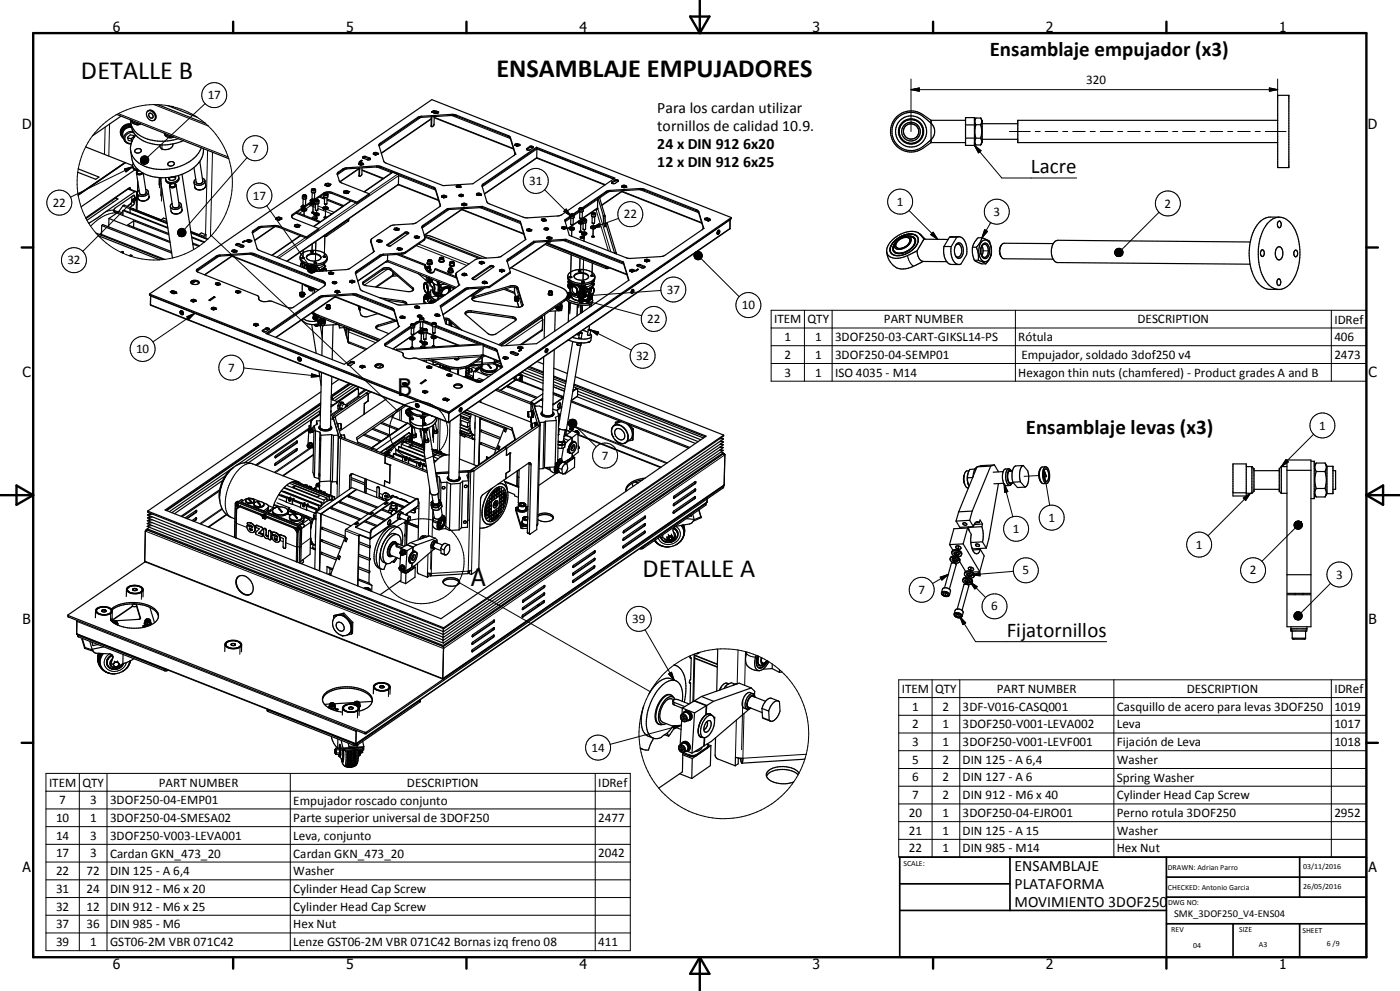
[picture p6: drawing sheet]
<svg xmlns="http://www.w3.org/2000/svg" width="420mm" height="297mm" viewBox="0 0 420 297" stroke-linecap="round" stroke-linejoin="round" font-family="sans-serif">
<defs><g id="words">
<g font-size="7.9">
<text x="24.3" y="23.7">DETALLE B</text>
<text x="148.9" y="23.2">ENSAMBLAJE EMPUJADORES</text>
<text x="192.8" y="173">DETALLE A</text>
</g>
<g font-size="7.2">
<text x="119.3" y="118.6">B</text>
<text x="141.4" y="175.7">A</text>
</g>
<g font-size="6.3">
<text x="296.9" y="16.8">Ensamblaje empujador (x3)</text>
<text x="309.3" y="52">Lacre</text>
<text x="307.8" y="130.1">Ensamblaje levas (x3)</text>
<text x="302" y="190.9">Fijatornillos</text>
</g>
<g font-size="4.7">
<text x="197.2" y="34">Para los cardan utilizar</text>
<text x="197.2" y="39.3">tornillos de calidad 10.9.</text>
<text x="197.2" y="44.7">24 x DIN 912</text>
<text x="222.9" y="44.7">6x20</text>
<text x="197.2" y="50.1">12 x DIN 912</text>
<text x="222.9" y="50.1">6x25</text>
<text x="304.4" y="260.9">ENSAMBLAJE</text>
<text x="304.4" y="266.4">PLATAFORMA</text>
<text x="304.4" y="271.8">MOVIMIENTO 3DOF250</text>
</g>
<g font-size="4.2">
<text x="33.9" y="9.6">6</text>
<text x="103.8" y="9.6">5</text>
<text x="173.8" y="9.6">4</text>
<text x="243.8" y="9.6">3</text>
<text x="313.8" y="9.6">2</text>
<text x="383.8" y="9.6">1</text>
<text x="6.6" y="38.6">D</text>
<text x="410.4" y="38.6">D</text>
<text x="6.8" y="112.9">C</text>
<text x="410.5" y="112.9">C</text>
<text x="6.8" y="187">B</text>
<text x="410.5" y="187">B</text>
<text x="6.8" y="261.3">A</text>
<text x="410.5" y="261.3">A</text>
<text x="33.9" y="290.3">6</text>
<text x="103.8" y="290.3">5</text>
<text x="173.8" y="290.3">4</text>
<text x="243.8" y="290.3">3</text>
<text x="313.8" y="290.3">2</text>
<text x="383.8" y="290.3">1</text>
</g>
<g font-size="3.9">
<text x="62.3" y="29.8">17</text>
<text x="325.9" y="25.3">320</text>
<text x="75.6" y="45.7">7</text>
<text x="75.9" y="59.9">17</text>
<text x="158.7" y="55.5">31</text>
<text x="15.8" y="62">22</text>
<text x="187.1" y="65.4">22</text>
<text x="269.1" y="61.7">1</text>
<text x="298" y="64.8">3</text>
<text x="349.3" y="62.2">2</text>
<text x="20.2" y="79.2">32</text>
<text x="200.1" y="88.1">37</text>
<text x="222.5" y="92.7">10</text>
<text x="194.1" y="96.9">22</text>
<text x="232.2" y="96.9">ITEM</text>
<text x="242.2" y="96.9">QTY</text>
<text x="265.2" y="96.9">PART NUMBER</text>
<text x="341.3" y="96.9">DESCRIPTION</text>
<text x="400.3" y="97">IDRef</text>
<text x="40.8" y="105.8">10</text>
<text x="190.8" y="107.9">32</text>
<text x="235.4" y="102.3">1</text>
<text x="235.4" y="107.5">2</text>
<text x="244.5" y="102.3">1</text>
<text x="244.5" y="107.5">1</text>
<text x="250.5" y="102.3">3DOF250-03-CART-GIKSL14-PS</text>
<text x="250.5" y="107.5">3DOF250-04-SEMP01</text>
<text x="305.5" y="102.3">Rótula</text>
<text x="306.4" y="107.6">Empujador, soldado 3dof250 v4</text>
<text x="400.3" y="102.3">406</text>
<text x="400.3" y="107.5">2473</text>
<text x="68.4" y="111.4">7</text>
<text x="235.4" y="112.9">3</text>
<text x="244.5" y="112.9">1</text>
<text x="250.5" y="112.9">ISO 4035 - M14</text>
<text x="305.5" y="112.9">Hexagon thin nuts (chamfered) - Product grades A and B</text>
<text x="395.7" y="128.8">1</text>
<text x="180.6" y="137.8">7</text>
<text x="303.9" y="159.8">1</text>
<text x="314.5" y="156.4">1</text>
<text x="358.7" y="164.4">1</text>
<text x="306.7" y="172.1">5</text>
<text x="374.9" y="172.1">2</text>
<text x="400.8" y="173.5">3</text>
<text x="275.5" y="178">7</text>
<text x="297.3" y="183">6</text>
<text x="189.7" y="186.7">39</text>
<text x="270.5" y="207.7">ITEM</text>
<text x="280.5" y="207.7">QTY</text>
<text x="299" y="207.7">PART NUMBER</text>
<text x="356" y="207.7">DESCRIPTION</text>
<text x="400.3" y="207.8">IDRef</text>
<text x="273.6" y="212.9">1</text>
<text x="282.8" y="212.9">2</text>
<text x="288.8" y="212.9">3DF-V016-CASQ001</text>
<text x="335" y="213">Casquillo de acero para levas 3DOF250</text>
<text x="400.3" y="212.9">1019</text>
<text x="273.6" y="218.3">2</text>
<text x="282.8" y="218.3">1</text>
<text x="288.8" y="218.3">3DOF250-V001-LEVA002</text>
<text x="335" y="218.3">Leva</text>
<text x="400.3" y="218.3">1017</text>
<text x="177.5" y="225.3">14</text>
<text x="273.6" y="223.6">3</text>
<text x="282.8" y="223.6">1</text>
<text x="288.8" y="223.6">3DOF250-V001-LEVF001</text>
<text x="335" y="223.7">Fijación de Leva</text>
<text x="400.3" y="223.6">1018</text>
<text x="273.6" y="228.9">5</text>
<text x="282.8" y="228.9">2</text>
<text x="288.8" y="228.9">DIN 125 - A 6,4</text>
<text x="335" y="228.9">Washer</text>
<text x="14.7" y="235.7">ITEM</text>
<text x="24.7" y="235.7">QTY</text>
<text x="47.7" y="235.7">PART NUMBER</text>
<text x="122.1" y="235.7">DESCRIPTION</text>
<text x="179.5" y="235.8">IDRef</text>
<text x="273.6" y="234.2">6</text>
<text x="273.6" y="239.5">7</text>
<text x="282.8" y="234.2">2</text>
<text x="282.8" y="239.5">2</text>
<text x="288.8" y="234.2">DIN 127 - A 6</text>
<text x="288.8" y="239.5">DIN 912 - M6 x 40</text>
<text x="335" y="234.3">Spring Washer</text>
<text x="335" y="239.6">Cylinder Head Cap Screw</text>
<text x="17.8" y="241">7</text>
<text x="27" y="241">3</text>
<text x="33" y="241">3DOF250-04-EMP01</text>
<text x="88" y="241.1">Empujador roscado conjunto</text>
<text x="272.6" y="244.9">20</text>
<text x="282.8" y="244.9">1</text>
<text x="288.8" y="244.9">3DOF250-04-EJRO01</text>
<text x="335" y="244.9">Perno rotula 3DOF250</text>
<text x="400.3" y="244.9">2952</text>
<text x="16.8" y="251.6">14</text>
<text x="16.8" y="246.4">10</text>
<text x="27" y="251.6">3</text>
<text x="27" y="246.3">1</text>
<text x="33" y="251.6">3DOF250-V003-LEVA001</text>
<text x="33" y="246.4">3DOF250-04-SMESA02</text>
<text x="88" y="251.6">Leva, conjunto</text>
<text x="88" y="246.4">Parte superior universal de 3DOF250</text>
<text x="179.5" y="246.4">2477</text>
<text x="272.6" y="250.2">21</text>
<text x="282.8" y="250.2">1</text>
<text x="288.8" y="250.2">DIN 125 - A 15</text>
<text x="335" y="250.2">Washer</text>
<text x="16.8" y="257">17</text>
<text x="27" y="257">3</text>
<text x="33" y="257">Cardan GKN_473_20</text>
<text x="88" y="257">Cardan GKN_473_20</text>
<text x="179.5" y="257">2042</text>
<text x="272.6" y="255.4">22</text>
<text x="282.8" y="255.4">1</text>
<text x="288.8" y="255.4">DIN 985 - M14</text>
<text x="335" y="255.4">Hex Nut</text>
<text x="16.8" y="262.3">22</text>
<text x="26" y="262.3">72</text>
<text x="33" y="262.3">DIN 125 - A 6,4</text>
<text x="88" y="262.4">Washer</text>
<text x="16.8" y="267.5">31</text>
<text x="26" y="267.5">24</text>
<text x="33" y="267.5">DIN 912 - M6 x 20</text>
<text x="88" y="267.6">Cylinder Head Cap Screw</text>
<text x="16.8" y="272.9">32</text>
<text x="26" y="272.9">12</text>
<text x="33" y="272.9">DIN 912 - M6 x 25</text>
<text x="88" y="273">Cylinder Head Cap Screw</text>
<text x="16.8" y="278.2">37</text>
<text x="26" y="278.2">36</text>
<text x="33" y="278.2">DIN 985 - M6</text>
<text x="88" y="278.2">Hex Nut</text>
<text x="16.8" y="283.5">39</text>
<text x="27" y="283.5">1</text>
<text x="33" y="283.5">GST06-2M VBR 071C42</text>
<text x="88" y="283.6">Lenze GST06-2M VBR 071C42 Bornas izq freno 08</text>
<text x="179.5" y="283.5">411</text>
</g>
<text font-size="3.1" x="352.2" y="274.8">SMK_3DOF250_V4-ENS04</text>
<g font-size="2.4">
<text x="271" y="259.6">SCALE:</text>
<text x="350.4" y="260.9">DRAWN: Adrian Parro</text>
<text x="391" y="260.5">03/11/2016</text>
<text x="350.4" y="266.9">CHECKED: Antonio Garcia</text>
<text x="391" y="266.5">26/05/2016</text>
<text x="350.4" y="271.3">DWG NO:</text>
<text x="351.4" y="279.2">REV</text>
<text x="371.8" y="279.3">SIZE</text>
<text x="390.7" y="279.5">SHEET</text>
<text x="358" y="284.1">04</text>
<text x="377.7" y="283.7">A3</text>
<text x="398" y="283.6">6 /9</text>
</g>
</g></defs>
<g fill="none" stroke="#000" stroke-width=".3">
<path d="M31.5 38.1l-.2 8.2M32.9 37.2l-.3 9.6M35.5 34.1l32.9 12.9M39.9 39.4a2.21 2.21 0 0 0-2.7 2.4M40.2 39.8a1.77 1.77 0 0 0-2.3 .6 1.77 1.77 0 0 0 .3 2.3l1.2 .3M46.1 31.3h.1M46.2 31.3l16.3 6.5M51.3 31.9h.1M51.7 31.9h.1M61.5 31.1l-17.2 16M125.3 35.2v.3M126.2 35.2l-12.4 8.6"/>
<path d="M126.5 34.8v.4M129.3 37.7l.2 .1M129.4 35.5l-15 10.4M130.3 35.1l23.7 9.4M135.4 34.3v.3M135.5 34.6l17.6 6.9v-.3M136.8 34.5v.3M273.3 26.9h110M273.3 26.9l2.5-.5v.9zM273.3 23.7v15.7M302.8 39.4h6.3M310.6 39.4h1.5"/>
<path d="M313.6 39.4h3.7M318.8 39.4h1.5M321.8 39.4h3.8M327.1 39.4h1.5M330.1 39.4h3.7M335.3 39.4h1.5M338.3 39.4h3.8M343.6 39.4h1.5M346.6 39.4h3.7M351.8 39.4h1.5M354.8 39.4h3.8M360.1 39.4h1.5"/>
<path d="M363.1 39.4h3.7M368.3 39.4h1.5M371.3 39.4h3.8M376.6 39.4h1.5M379.6 39.4h6.2M380.8 26.4l2.5 .5-2.5 .4zM383.3 23.7v4.9M37.4 50.6l2.4-.6-2 1.5zM38.4 56.7l2 .8M39.5 60l2.1-1.4-1.4 2.1zM39.8 50l-18.6 9.1M39.9 58.7l.5 .2"/>
<path d="M41.6 58.6l-16.8 16.7M41.8 57.9l.2 .3M41.9 57.7l-.1 .2M41.9 57.9l.1 .3M42 58.2a1.27 1.27 0 0 0 1.6 0M43.8 57.9l-.1 .1M43.8 57.4v.5M43.8 57.9a1.39 1.39 0 0 1-1.8 .3M43.8 57.6v.3M44.7 58.8a1.82 1.82 0 0 1-1.5 1.4 1.82 1.82 0 0 1-1.8-.9M47.7 53.2v2.2M47.9 53.2l-.1 3.1"/>
<path d="M48.3 55l-.1 3.7M48.4 53.3l-.1 1.9M48.5 56.5l-.1 3.8M48.6 43.4v1.5M58.8 54.4l.1 .3M58.8 54.5l.1 .2M60.8 54.1a1.05 1.05 0 0 1-.7 1 1.05 1.05 0 0 1-1.2-.4M60.8 54.2a1.13 1.13 0 0 1-1.9 .5M61.7 55.5a1.81 1.81 0 0 1-1.5 1.3 1.81 1.81 0 0 1-1.8-.8M62.3 45l-.6 25.3M63.7 45.6l-.6 25.3M74.1 47.2l-18.7 21.5"/>
<path d="M90.7 58.8a.76 .76 0 0 0 1.3 0M90.8 58.6l.1-.1a.5 .5 0 0 1 .6-.1 .5 .5 0 0 1 .3 .5h-.1a.49 .49 0 0 1-.6 .1 .49 .49 0 0 1-.3-.4zM93.4 56.9l.5 .3 .8-.3M93.5 56.7h.1a.49 .49 0 0 1 .6-.2 .49 .49 0 0 1 .3 .5 .59 .59 0 0 1-1-.3zM94 59.8l-.1 1.1M97.1 57.9v.3M97.1 58.4l.6 .3 .7-.3M97.3 58.2l.1-.1a.49 .49 0 0 1 .5-.1 .49 .49 0 0 1 .3 .5l-.6 .1-.4-.2zM99.7 57.7v.3M101.5 51.5v.4M102.8 50.7v.3M103.7 50.6l-2.5 1.8"/>
<path d="M104.1 50.3l-.1 .3M107.7 52.6l.1 .1M107.7 50.6l-5.8 3.8M108.6 50.9l6.5 2.5M108.9 47v.3M109 46.9v.4M109.7 46.9v.3M110.9 47.4v.3M111.1 47.5v.3M113 49.7v.3M113 50l4.5 1.8M114 42.9v.3"/>
<path d="M114.4 49.9v.4M117.9 51.6l-8.6 5.9M119.3 52.2l-8.5 5.8M130.1 56.1v.4M130.6 56.6v.3M130.7 57l-11.1-4.4-35.9 24.7M131.6 59.9l-12.1-4.7-33.5 23.1M137.8 58.4v.3M137.9 58.3v.3M138.6 58.3v.3M138.8 58.4v.3M145 55.1v.3"/>
<path d="M152.4 40.6v.3M154.5 45.9v.3M158.1 44.5l-.1 .3M158.9 43.9v.3M159.6 43.8v.4M159.8 43.9v.3M163.4 56.9l7.9 7.9M179.3 59.7l-4.5 3.2-.5 .1-.6-.4M179.9 59.2h-.5M181.6 55.3l-20.6-8.1-15.7 10.8M181.8 57.4l-.1 .3M182.7 57.4l-2.8 1.9"/>
<path d="M183 57.1v.3M183.6 54.5v.3M184 53.7l-22.9-9-16.4 11.2M184.5 53.9v.4M185.1 53.9v.3M185.4 54v.3M191.9 56.5v.3M192 56.8l17.6 7M193.3 56.7v.3M292.3 43.6l8.3 9.8h22.4M292.3 43.6l2 1.5-.8 .7zM26.8 66.8l-.1 .2"/>
<path d="M33.8 60.5l.2 .1M34.1 63.1l1.4 .4M34.2 62.9l-2.5 .6M34.2 63.3l2.7 .9M34.5 63.7l.3 .1a10.9 10.9 0 0 0-7.6 3.9M35.7 63.4l1.2 .5M36.9 61.7l2.2 .9M39.1 61.2l.8 .4M39.5 60.3l.9 .4M51.7 61.6l.2 .5M53.7 61.3l.1 .3M53.7 61.6a1.2 1.2 0 0 1-1.9 .3"/>
<path d="M53.8 61.6a1.3 1.3 0 0 1-1.8 .6M54.6 62.7a1.79 1.79 0 0 1-1.5 1.4 1.79 1.79 0 0 1-1.8-.9M63.4 70.6l55.8 52.5M64.8 76.8v.3M65.8 76.8l-6.7 4.6M66 76.4v.3M70.9 73.2v.3M71 73.1v.3M71.7 73v.4M72.9 73.5v.3M73.1 73.7v.2M75 75.9v.3l22.5 8.8"/>
<path d="M76 69.1v.3M76.4 76.1v.3M77.3 68.2v.3M78.3 68.2l-2.6 1.7M78.6 67.8v.3M80 61.7l12.7 17.9M82.3 67.6v.3M82.3 67.9l-5.9 4.1M83.7 67.8l-.1 .3M87.8 64.2v.4M90.2 70.7l-8.5 5.9M90.6 78.6l-.4 1.3"/>
<path d="M90.6 78.8l.1 .1M90.7 78.9h.1M90.7 78.9v1.2M90.7 78.9l.8 .3M90.7 78.7v.2M90.8 78.8v1.4M90.9 63.2l-1.1 .8M90.9 75v2.5M91.2 63.3v1.2M91.3 62.8v.1M91.3 61.7v1.2M91.4 62l-.6 .4"/>
<path d="M91.5 79.2h.1M91.5 79.2l-.4 1.1M91.5 62.7l-.2 .2M91.5 79.2h.2M91.6 71.2l-8.5 5.9M91.7 79.2h.1M91.7 79.2l-.4 1.1M93.7 73.1l-.1 2.5M93.8 65.5h.1M93.9 61.4v2.5M94 79.7l.9 .9M94.1 79.7l.9 .3"/>
<path d="M94.4 61.3l.3 .1M94.4 60.2l.6 .4 .7-.3M94.5 79.7l.5 .3M94.6 60.1a.62 .62 0 0 1 1 .2h-.1a.59 .59 0 0 1-.9-.2zM94.6 79.7l-.1 1.7M94.6 62.2l-1.4-.6-1.3 .9M94.7 79.7l.4 .2M94.8 72.3l-.2 6.7M94.9 64.7v1.3M95 63.1v1.2M95.1 80h-.1M95.1 79.9l.5 .4"/>
<path d="M95.1 79.9v.1M95.4 62.5l4.1 1.6M95.4 61.7l1.5 .6M97.1 70.7v.1M97.2 79l.1 .1M97.3 79.1l-.7 .8-1 .4M97.3 79.1l.2 .7M97.3 79.1h.1M97.3 78.9v.2M97.3 78.9v.3M97.5 79.8h.1M97.5 79.8l-.1 .5"/>
<path d="M97.5 79.8l-.6 .6-1 .5M97.5 70.9l-.2 6.2M97.7 62.9l-.1 2.5M97.7 61.3v1.1M98 70.3v.4M98.1 62.8l2.1 .8M104.5 65.8v.5M105.4 60.2l-11.2 7.7M106.8 60.8l-11.2 7.7M111.3 72.2l-.1 .3M112.1 75v.4M113.8 76.6v.3"/>
<path d="M114.7 76.5l-8 5.6M115 76.2v.3M116.2 73.3v.3M116.2 78.2v.2M120.5 75.9v.3M121.5 69.6v.3M121.7 75.5v.3M122.2 69.6v.3M122.4 69.7v.3M124.9 73.6l15.1 6M125.6 73.1l15.1 6M126.9 67.5v.3"/>
<path d="M127.1 71.8v.3M128.3 78.2l.5 .3 .8-.3M128.4 78h.1a.51 .51 0 0 1 .6-.2 .51 .51 0 0 1 .3 .5 .58 .58 0 0 1-1-.3zM128.9 79.6l-.1 1.8M131.8 77.4l.3 .3a.71 .71 0 0 0 1-.2M132 77.3a.53 .53 0 0 1 .6-.2 .53 .53 0 0 1 .3 .5 .6 .6 0 0 1-.9-.3zM132.1 61.5v.2M134.7 62.8l-8.1 5.6M135 78.7l.5 .3 .7-.3M135.1 78.5l.1-.1a.49 .49 0 0 1 .5-.1 .49 .49 0 0 1 .4 .5l-.2 .1a.53 .53 0 0 1-.8-.4zM144 62.2l12.2 4.8M147 79.7v.3"/>
<path d="M147.7 79.6v.3M147.9 79.7v.3M152.5 77.6v.3M157.1 70l-18.6-7.3-11.2 7.7M160.6 72.6l-8.4 5.8M163.3 68.5v.3M163.5 68.4v.3M164.2 68.3v.3M164.4 68.4l-.1 .3M169 72.1l18.1 7.1M169.1 63.4l.8-.8 1.4 2.2zM171 64.5l.5 .3 .8-.3"/>
<path d="M171.1 64.3l.1-.1a.49 .49 0 0 1 .6-.1 .49 .49 0 0 1 .3 .5l-.1 .1a.53 .53 0 0 1-.9-.4zM171.2 65.3l-1.6 1.2M171.4 76.4l-.2 6.8M171.5 69v1.8M171.6 67.4l-.1 1.1M173.8 62.5a.62 .62 0 0 1 1.1 .2h-.1a.59 .59 0 0 1-1-.2zM173.9 63.5l-1.6 1.1M174 77.4l-.1 4M174.2 67.1v2.6M174.3 65.5v1.2M174.7 65.9l.7 .4 .6-.3M174.9 65.7a.49 .49 0 0 1 .6-.1 .49 .49 0 0 1 .3 .5 .47 .47 0 0 1-.6 .2 .47 .47 0 0 1-.3-.6z"/>
<path d="M175.1 77.8l-.2 6.9M175.2 70.5v1.8M175.3 68.8l-.1 1.2M177.4 64.1l.6 .3 .7-.3M177.5 68.4l2.2-1.4 .3 1zM177.6 63.9l.1-.1a.51 .51 0 0 1 .5-.1 .51 .51 0 0 1 .3 .5l-.1 .1a.51 .51 0 0 1-.5 .1 .51 .51 0 0 1-.3-.5zM177.7 78.8l-.1 4M178 68.6l-.1 2.5M178 67v1.1M178.8 62.9l3.7 12.2M179.3 62.3l-9.1 6.2M179.3 62.5l3.9 12.9"/>
<path d="M180.5 61.4l6.1-4.1 23.9 9.4M181.5 64.6h-.5M181.5 64.9h-.5M182.2 67h-.5M184.8 76.1h.1M184.8 75.7h-.5M185.6 65.5l-8.1 2.9M191.5 79.3v.3M191.7 79.3v.3M192.1 79.3v.3M193.3 79.8v.3M208.9 62.8v.4"/>
<path d="M209.6 63.5v.3M210.3 77.5l11.4 11.4M211 68.1v.3M219 68.5l-84.4 58-89.5-35.2M219 65.9l-84.4 58-89.4-35.2M268.5 72.1a5.8 5.8 0 0 1 6.3-1.5 2.54 2.54 0 0 1-.7 3.9 6 6 0 0 1-6.3 1.7 2.17 2.17 0 0 1 .1-3.4zM269.4 72.1a2.73 2.73 0 0 1 3.5-.7 2.3 2.3 0 0 1-1.9 2.8 1.46 1.46 0 0 1-2.4-.8zM272.3 76.6a4.8 4.8 0 0 0 1.8 3.2M272.7 63.1l8.6 8.6M272.9 71.6a2.73 2.73 0 0 0-3.9 1.3l-.1 1.1M276 70.2l.5 .4M279.9 69.6l1.4 2.1-2.1-1.4z"/>
<path d="M294.6 75.2h2.2M295.4 68.8l.9 .5-1.7 2zM297.2 66.7l-2.6 4.6M347.7 63.6l-11.1 11.2M56.1 94.9l2.3-1-1.8 1.9zM58.4 93.9l-12.5 8.6M58.5 84.3l-1 .7M59.1 80.7v.3M61.3 82.3l8.3-5.7 26 10.3M77.6 89.2v.3M78.8 99v.3M79.7 98.4l-.1 .3"/>
<path d="M80 98.3v.3M80.2 98.3v.3M80.7 98.5v.2M90.7 86.9v-1.8l-.1 2.3M91.3 80.3h-.1M91.3 80.3h.1M91.3 80.2v.1M93.9 86.4v1.7M94.4 97.4a.69 .69 0 0 0 1.2 0M94.4 86.6v1.1M94.9 80.6h.1M94.9 80.6l.3 .7"/>
<path d="M94.9 80.6l.8 .3M95 80l.5 .4M95.4 94.4v.5M95.5 80.4l.2 .5M95.5 80.4h.1M95.6 80.3l.3 .6M95.6 80.3l-.1 .1M95.7 80.9h.2M95.7 80.9v.4M95.7 80.9h.1M95.7 89v.3M95.9 80.9v.4"/>
<path d="M96.6 84v.3M96.7 89l-16.3 11.2M97 88.6v.3M97.6 80.4l-.5 .1-.6 .8M97.9 81.2a.55 .55 0 0 0-.5-.7 .55 .55 0 0 0-.6 .5l-.1 .3M98 91.6a.61 .61 0 0 0 1 0M98 91.5l.8-.1a.41 .41 0 0 1-.3 .4 .41 .41 0 0 1-.5-.3zM99.8 84.6v.3M99.9 84.5v.3M100.6 84.4v.3M100.8 97l.1 .1M100.8 84.5v.3"/>
<path d="M100.9 97v.1M100.9 97.1h.1M101 97.2h.1M101 97.1v.1M104.2 98.3l.3 1.2 8.2 3.2M105.9 88v.4M106 88.4l12.2 4.8M107 81.2v.4M107.3 84.2l8.9-6.2 20.7 8.1M107.3 88.2v.4M109.1 84.4l-.1 .4M113.5 97.4v.4"/>
<path d="M114.8 80.5l-.1 .4M116.3 80.6l-7 4.9M117.3 80.6l-.1 .4M117.5 92.2v.4M118.2 92.9v.3M118.8 82.3l-.9 .1-5.3 3.6M119.1 96.1l-18.6-7.3-17.8 12.3M119.6 97.5v.3M120.9 90.2v.5M123.2 97.4l.7 .3 .5-.2M123.3 97.2h.1a.5 .5 0 0 1 .6-.2 .5 .5 0 0 1 .3 .5 .58 .58 0 0 1-1-.3zM123.4 98.2l-7.8 5.4"/>
<path d="M123.9 86.3l-.1 .4M124.4 97.4v.1M124.7 96.7v.3M125.3 94.6v.3M125.5 94.5v.3M125.7 96.6l-1.3 .9M125.9 95.5l.5 .4 .7-.3M126 95.4l.1-.1a.51 .51 0 0 1 .6-.1 .51 .51 0 0 1 .3 .5h-.8zM126.1 94.5v.3M126.4 94.5v.4M126.4 98.4v1.2M126.9 96.6l2.7 1.1"/>
<path d="M126.9 99.2l-.8-.3-8.3 5.7M126.9 98.9l.5 .3 .7-.3M127 98.7l.1-.1a.5 .5 0 0 1 .6-.1 .5 .5 0 0 1 .3 .5h-.1a.49 .49 0 0 1-.6 .1 .49 .49 0 0 1-.3-.4zM127.3 84.9a1.92 1.92 0 0 1 1 2.5l-.1 .3a.75 .75 0 0 1-.9-1l-.2-1.1zM127.6 84.7a2.77 2.77 0 0 1 .8 3.2M127.9 80.2l.7 .3 .5-.3M128 80l.1-.1a.49 .49 0 0 1 .6-.1 .49 .49 0 0 1 .3 .5 .59 .59 0 0 1-1-.3zM128 99.6l9.8 3.9M128.2 96.4v.4M128.2 88.2l1 .8M128.3 88.3v2.1M128.4 87.9l.6 .4"/>
<path d="M128.4 87.9h-.1M128.4 83.2v1.6M128.7 83.3l.2 1.1M128.7 87.8l-.1 3.1M128.8 83.3l-.1 2.5M128.8 83.3v1.3M128.9 83.4l.2 .9M129 88.3l.2 .7M129 88.3h.2M129 87.4v.9M129.1 84.3l.1 .3M129.1 84.3h.4"/>
<path d="M129.2 83.5l-.1 .8M129.2 89l.1 .1M129.2 88.3l.2 .6M129.3 89.1l1 .8M129.3 89.1h.1M129.3 89h.1M129.4 89.8v.1M129.4 88.9l-.1 .1M129.4 88.9v.1M129.4 89.9l.2 .2zM129.4 89l1 .8M129.4 89l-.1 .1"/>
<path d="M129.5 83.6l-.1 1M129.6 97l.5 .3 .7-.3M129.7 86.1l.1 .7M129.7 96.8l.1-.1a.5 .5 0 0 1 .6-.1 .5 .5 0 0 1 .3 .5 .59 .59 0 0 1-1-.3zM129.8 86.8l-.6 .1v1.4M129.8 86.8l.1 1 .9 .9M129.8 86.8h.1M129.9 86.7l-.1 .1M130.1 87.7h.2M130.1 90.4l.3 .2M130.1 90.5l.3 .1M130.1 87.8l.2 .1"/>
<path d="M130.1 99.9v1.1M130.2 87.9a2.37 2.37 0 0 0 2.1 .6M130.3 89.9l.5 .4M130.3 87.7l1.5 .1M130.3 87.7v.1M130.3 88l.5 .5M130.3 87.8v.1M130.3 87.9a2.16 2.16 0 0 0 1.9 .5M130.4 89.8l-.1 .1M130.4 89.8l.6 .3M130.6 98l12.9 5.1M130.8 88.7l1.2 .3 .7-.1"/>
<path d="M130.8 88.7l-1.4 .3M130.8 88.5l1.7 .2M130.8 88.5v.2M131.1 84.3l.1 .2M131.2 84.5l.6 .7M131.2 84.5v.1M131.2 84.5l.5 2.8M131.4 84.4l.4 .8M131.6 84.4l-.2 5.4M131.6 87.2l.1 .1M131.7 87.3l.1 .6h-1.5M131.7 84.5l.3 .7"/>
<path d="M131.8 85.2h.1M131.8 85.2v.1M131.8 85.3h.1M131.8 85.3l.1 .8M131.8 89h.1M131.8 88.4h.1M131.9 86.1h.1M131.9 86.1v1.4l-.2-.2M131.9 86.1l.2 .1M132 85.2v.1M132 85.2h-.1M132 85.3l.1 .9"/>
<path d="M132 85.3h-.1M132 89.4l-1.6 .4M132.1 86.2v.8M133.5 85.2l-1.5 .1M133.9 95.8v1.3M134.6 80.7l.5 .3 .7-.3M134.7 80.5l.1-.1a.5 .5 0 0 1 .5-.1 .5 .5 0 0 1 .3 .5 .59 .59 0 0 1-.9-.3zM134.7 85.7l-2.6 .5M134.8 96.1v1.4M134.8 95.7v.5M134.9 85.8v.6M134.9 86.5a1.7 1.7 0 0 0-2 .1 1.7 1.7 0 0 0-.5 2"/>
<path d="M135.1 85.8l-.1 .8M135.1 87.3a1.33 1.33 0 0 0-1.4-1 1.33 1.33 0 0 0-1.2 1.3v.7l.5 .5M135.1 85.9l-.1 .6M135.2 96.4l-.1 1.2M135.4 85.9l-.3 .9M135.5 96.7v1M135.9 86.1v.7M136.8 82.3v.3M137.7 85.1v.3M139.3 86.6v.3M140.3 86.6l-8.1 5.5M140.6 86.2v.4"/>
<path d="M141.3 88.6h.1M141.4 93.1v.5M141.7 83.3v.3M142.1 88.1v.5M142.3 88.9v.4M144.3 86.3l-11.4 7.9M151.7 86.5l2.6 1.1 .4 1.3M152.8 80.5l11.3-7.8 23.9 9.4M153.1 85.7v.4M153.7 94.9v.4M154.8 86.2l1.7 5.6M155.1 90.2l.6 1.9"/>
<path d="M155.4 86.3v.4M156.9 91.2v.3M162.7 98.7l-6.7 4.6M162.8 95.8l-11.3 7.8M164.6 87.5a.64 .64 0 0 0 1.1 0M164.8 87.3a.42 .42 0 0 1 .5-.2 .42 .42 0 0 1 .2 .5 .42 .42 0 0 1-.5 .1 .42 .42 0 0 1-.2-.4zM168.5 92.2a.83 .83 0 0 0-.9-.5 .83 .83 0 0 0-.6 .9M169.3 89.8v.4M170.4 85.7l.4 .7M170.6 90.4l-.1 6.1M170.6 84.8l-.1 .4M170.6 89v.3"/>
<path d="M170.7 90.5l-.2 5.9M170.7 89v.3M170.9 84.4h-.1M170.9 93.7l.1-3.1-.1 3.5M171 84.9v.1M171.1 84.5h-.1M171.1 89h.1M171.1 87.4v.4M171.1 86.2h.1M171.2 87.8h.1M171.2 88.2v.1M171.2 88.3h.1"/>
<path d="M171.2 84.5h.1M171.2 84.9l-.1 .6M171.2 88.3l2.3 .9M171.2 87.8l.2 .1M171.2 88.5h.1M171.2 87.7v.8M171.3 87.7a1.11 1.11 0 0 1 .3-1.9 1.11 1.11 0 0 1 1.6 1.1 1.01 1.01 0 0 1-.5 1.3 1.01 1.01 0 0 1-1.3-.3M171.3 87.7l.1 .2M171.6 84.8l.3 .2M171.6 89.1l.5 .6M171.6 89.2l.5 .4M171.7 85.7a1.46 1.46 0 0 1 1.6 .9 1.46 1.46 0 0 1-.6 1.8"/>
<path d="M171.8 84.9v.1M171.8 84.9l-.2 .2M171.8 84.9h.1M171.9 85l-.1 .2M171.9 85h.1M172.1 89.6l1.5 .5M172.1 89.7l1.5 .4M172.4 88.4l1 .3M173.2 91.3l-.1 3.4M173.2 91.3v3.3M173.3 88.7l.2 .5M173.3 88.7h.2"/>
<path d="M173.4 88.7h.1M173.4 88.7h-.1M173.5 89.2l.3 .3M173.5 88.7h.1M173.5 88.7l.1 .4M173.5 87.8l-.1 .9M173.6 89.1l-.1 .1M173.6 89.1l.3 .3M173.6 91.9v-.5v.9M173.8 89.5l.5 .3M173.9 89.4l-.1 .1M173.9 86.5l.1 .8"/>
<path d="M173.9 89.4h.1M174 87.3l-.3 .1-.2 1.3M174 87.3v1.2M174 88.5h.1M174 87.2v.1M174 88.5l-.5 .2M174 88.4h.1M174 88.4v.1M174.1 99.4v.4M174.1 91.4v2.6M174.2 99.4v.4M174.2 87.9v.1"/>
<path d="M174.3 89.3l-.4 .1M174.4 90.1h.1M174.4 90.5v.3M174.4 89.8l18.1 4.8M174.4 89.8l2.5 .1-.2 1zM174.4 91.5l-.1 2.4M174.5 89.3l-.1 .9M174.5 85.5h-.1M174.7 91.5v2.1M174.8 85.4l.2 .2M174.8 90.5h.1M174.8 89.3v.6"/>
<path d="M174.8 85.8l.2 .2M174.8 87.7v.7M174.9 86.4l-.1 .5M174.9 85.4v.5M175 85.4l.3 .2M175 88l-.4 .2M175.2 88.7l2.5-.7v1zM175.3 88l-.5 .3M175.3 86.6l-.1-.3 .8 .3M175.4 88l-.3 .4M175.5 87.6v.1M175.5 88l-.3 .5"/>
<path d="M175.5 87.2v.5M175.5 87.7l.2 .5M175.6 85.8l.3 .2M175.6 86l.2 .1M175.8 90l-.7 .2M175.8 86.1l.2 .5M175.8 86.1h.1M175.8 90l.2-.1-.9 .3M175.8 90l-.7 .1M175.8 88.6l.1 .1M175.8 88.6l-.6 .5M175.9 86l.3 .6"/>
<path d="M175.9 86l-.1 .1M175.9 88.7l-.7 .5M175.9 89.9l-.1 .1M175.9 88.4l-.1 .2M176 86.6h.2M176 86.6v1.2l-.5-.1M176 86.6h.1M176.1 88.5l-.2 .2M176.2 86.6h.1M176.2 86.6l-.1 .9M176.3 88.6l-.4 .1M176.4 89.2l-.1 .2a1.41 1.41 0 0 1-2.4 0"/>
<path d="M176.6 88.7l-.2 .4M176.8 97.6l-.1 1.3 .1-1.3M176.9 91.3v.7M177 89.6v.3M177 91.3v.7M177 88.8v.4M177.1 98.9l12.3 6.1M177.1 98.9l2.5 .6-.4 .9zM177.3 86.5a.54 .54 0 0 1 .8-.1 .54 .54 0 0 1 .1 .7 1.39 1.39 0 0 1-1.3 1.5 1.79 1.79 0 0 1 .4-2.1zM177.4 91.1v.6M177.5 88.6v.4M177.5 84.7l.1 .2"/>
<path d="M177.6 84.7v.1M177.6 84.9l.1 1.2M177.6 84.9l-.5 .6-1.2 .5M177.6 84.9h.1M177.7 85.5h.1M177.7 85.5l-.5 .7-1 .4M177.7 86.1h.2M177.7 86.1a1.9 1.9 0 0 0-.9 2.7M181.7 80v.4M182.6 80.2v.2M198.3 87l-23.1 1.7M231.3 93h178.6v21.2h-178.6z"/>
<path d="M231.3 98.3h178.6M241.3 93v21.2M249.6 93v21.2M304.6 93v21.2M399.4 93v21.2M73.1 110.3l22.8 2.5M93.5 112l2.4 .8-2.5 .2zM103.9 100.4l.5 1.9 5.7 2.2M104.3 109v.3M105.2 108.4v.4M105.5 108.4v.3M105.7 108.3v.4"/>
<path d="M106.3 108.6v.2M106.9 116.5l.2 .1M107.5 118.6l-3.9 2.7M107.6 118.9l-3.7 2.5M115.6 102.9v.3M121 106.3v.3M123.7 101.9l-.1 2.5M123.7 100.3v1.1M126.4 100l-.1 2.5M127.3 108v.3M127.4 103.4v.7M127.4 101.8v1.1"/>
<path d="M130 107.8l-.1 1.5M130.1 101.5v2.5M132.7 109.5l.6 .3M132.9 110.2l-.2 .2M132.9 110.1v.4M133.6 110.2l-.1 .4M133.7 110.7v.1M133.7 110.7h.1M133.7 110.8h.1M133.8 110.6h.1M133.8 110.6l.1 .3M134 109.6v.4"/>
<path d="M141.2 109.1l-.1 .5M143 110.8l-.7 .5M144.3 110.2l-1.5 1.1M144.3 110.1l-1.8 1.3M144.4 109.2l-1.7 1.2M144.4 106.4l-18.8 1.2M144.5 109.6l-1.6 1M144.5 109.6l-1.5 1.2M144.9 106.3l5.1 2M144.9 103.7l4.2 1.7 .1-.3M146.5 109.2v.3M147.3 110.2v.1"/>
<path d="M148.2 108.9l2.3 .9M148.4 104.4v.3M148.4 111.3v.3M148.7 111.3v.1M149.1 108.1l-.8 .5-3.7 .2M150.6 109.7l-.1 .3M153.5 105.4v.3M153.7 105.4v.3M154.1 105.5v.3M155.3 105.9v.3M155.8 112.4l-.2 .1M155.9 111.9l.1 .1"/>
<path d="M156 112h.1M156 112l.5 .4 .2 .5M156 112l-.3 .2M156.2 113l-.2 .2M156.7 112.9l-.1 1.6M156.7 112.9l-.3 .2M156.7 112.9h.1M166 116l3.3 1.3M170.5 102h-.2M170.6 101.9l-.1 .1M172.7 116.6h.2M173.1 103.2l.4 .3 .8-.1"/>
<path d="M173.3 118.7l-1.9 1.2M176.9 102.4l-.4 .2M231.3 103.6h178.6M231.3 108.9h178.6M75.8 139a4.7 4.7 0 0 0-4.7 2.4 14.9 14.9 0 0 0-3.3 11.6l.8 1.5 .9 .6M82.5 139.4h.2M82.6 137.1l.1 .1M88.8 135l.1 .1M88.8 132.8l.2 .1M92.4 133.2a.66 .66 0 0 1 .7 .3 .66 .66 0 0 1-.1 .8M92.7 128.6a.65 .65 0 0 1 .7 .3 .65 .65 0 0 1-.1 .7M92.9 134.3l-10.6 7.3"/>
<path d="M93.2 126.6l.1 .1M93.5 134.2l-10.9 7.5M93.6 125.7h.2M94.2 127.8l-1.1 .6M94.2 128.1l-.8 .7M100.1 124.5l.6 .3v.6M100.5 125.1h-.7v.5M101.7 122.7l-2.4 1.6M102.1 122.7l-2.9 2M102.1 126.9l.2 1.6M102.3 130.8l-.8 .1-.4 18.3M102.6 131.1l-.5 .3-.4 17.3"/>
<path d="M103.2 130.4l.2 1M114.2 135.6l.7 .3M115.4 135.9l.2 .1M116 134.6h.1M116.3 136.2l1.6 .7-1.5-.7M116.7 135.6l-.5 .7 1.6 .6M116.9 134.9l-.3 .3M117 135.7l-.3 .5 1.3 .5M118.2 133.6l-1 1.1M120 122.9l-.1 3M120.5 122.5l-.1 3.6M120.8 131.3h.1"/>
<path d="M121 132.2l.5 .2M121 132.2l-1 .2M121 132.3l1 .4M121.1 132.5h.1a5.1 5.1 0 0 0-3.8 2.6l-.5-.1-.3 .3M121.5 132.3l.5 .2M121.6 137.5l-.3 .1M122 131.7l.8 .4M122.5 129.8l.8 .3M122.8 131.5l.3 .1M123 131.2l.3 .1M123.1 126.6v-.3v.7M123.1 123.3a.83 .83 0 0 0-1 1"/>
<path d="M123.1 130.6l.2 .1M123.2 123.4l-.1 2.6M123.2 123.4l-.1 2.1M123.2 123.4l-.1 2.7M123.2 123.5a.64 .64 0 0 0-1 .4 .64 .64 0 0 0 .7 .8M123.2 122.2v.7M123.5 127.4h.1M123.5 127.7l-.1 4.4M123.5 127.8l-.1 4.6M123.6 123.9l-.1 1.9M123.6 122.6h.1M123.6 124v1.8"/>
<path d="M123.7 122.6h.1M123.7 128.4l-.1 4.9M123.7 127.8v.3M123.8 128.9l-.1 5M123.8 130.2l.3 .3M123.9 130.3l.2 .2M123.9 127.9l-.1 .1M124.6 130.1l-.1 .3-.4 .1M124.9 130.7a.68 .68 0 0 1-.5 .4 .68 .68 0 0 1-.7-.3M125.8 139.1l-.2 .2M126 129.4l.1-.9v1.2M126.3 129.2l-.1 1.4"/>
<path d="M126.3 128.5v.8M126.4 129.8l-.1 1.4M126.4 124.9v.5M126.8 128.1v-.3v.7M126.8 127l.1-2.2-.1 2.8M126.9 123.6v.7M127.2 129.2l-.1 4.3M127.2 128.5v.4M127.2 129.2l-.1 4.6M127.3 128.5v.3M127.3 124v.1M127.4 124.8l-.1 2.4v-2.4"/>
<path d="M127.4 129.8l-.1 5M127.4 129.2v.4M127.5 130.4l-.1 4.9M127.5 128.6v.2l-.1-.3v.3M127.5 129.2v.3M127.5 131.7l.1 .1M127.5 129.2l.1 .2M127.6 131.8l.1 .1M127.6 131.7l.1 .2M128.2 131.8l-.5 .1M128.3 131.7l-.1 .1M128.3 131.6v.1"/>
<path d="M128.3 131.6l-.1 .2M128.6 132.1a.7 .7 0 0 1-.5 .5 .7 .7 0 0 1-.7-.3M129.6 124.7v.1M129.9 127.5l-.1 3.7M130.1 127.3l-.2 4.8M130.1 127.7l-.1 4.9M130.2 129l.1 .1zM130.3 129.1l.2 .1M130.4 129.2h.1M130.5 129.2h.1M131 128.9h.1M131 128.9l-.4 .3"/>
<path d="M131.3 129.4a.67 .67 0 0 1-.6 .5 .67 .67 0 0 1-.6-.3M131.5 125.5l-.2 9.4M132.1 125.7l-.3 9.5M138.6 130l-.3 .1M141.6 131.2l.8 .3M141.6 131.4l.8 .3M141.8 130.3l.6 .3M141.8 130.1l.6 .3M141.8 131.6l.6 .2M142.5 126.5v2M158.4 123.5l.1 1.4M158.4 123.5h.1"/>
<path d="M158.5 124.9h.1M158.5 123.4h.1M158.5 123.4l.1 1.6M158.7 139.1l.6 .2M159.2 125l-.1 1.5M159.4 127l.1 1.4M159.4 126.9v.1M159.5 125.1l-.1 1.6M159.5 127v1.4M159.5 128.4h.1M159.5 126.8l.1 1.6M159.7 120.8l-.4 .3-.1 2.2"/>
<path d="M160.3 121.3l-.7 .1-.1 1.8M161.2 127.4l.6 .3-.8 29.7M162 127.1l-.7 .1M166.6 138.8l.2 .1M168.5 138.6a.7 .7 0 0 0-.7-.5 .7 .7 0 0 0-.6 .6 1.76 1.76 0 0 0-.1 2.7l.6-.3M168.5 121.9l-1.5 1.1M169.2 138.5v.1M170.2 127.2l29.8 11.7M170.2 126.9l30 11.8M170.2 138.4v.2M171.1 128l.6 .2M171.1 127.9l.1-.1a.34 .34 0 0 1 .4-.1 .34 .34 0 0 1 .2 .4l-.4 .1z"/>
<path d="M171.9 137.3v.2M171.9 128l-.2 .2M172.7 127.8l6.2 6.1M172.8 129.1a.67 .67 0 0 1 .7 .3 .67 .67 0 0 1 0 .7M173.5 133.7l.2 .4-.1 .4M216.9 136l-83.9 57.8-88.9-35M217.5 136.3l-84.4 58.1-89.5-35.2M385.8 137.7l.7 .7-2.1 1.4zM394.1 130.1l-9.7 9.7M58.6 155.8l.1 .1M58.6 153.6h.2M66.6 152.4l-6.7 4.5"/>
<path d="M66.7 152.6l-6.5 4.5M68.9 141.2a11.7 11.7 0 0 0-3 7.6M70.5 156.4l.4 .1M70.5 156.4l-.1 4.6M70.6 151h.1M70.6 151l-.1 5.4M70.9 156.8l3.2 1.3M70.9 156.8l-.1 4.4M71 152.4v.1M71 152.4h.1M71 152.3h.1M71 152.5l-.1 4.3"/>
<path d="M71 152.3v.1M71.2 152.2l-.2 .1M71.2 150.7l18.3 7.1M71.2 150.7h-.4l-.2 .3M71.2 150.6v.1M71.3 150.5l-.1 .1M71.3 150.5l18.3 7.2M71.3 150.5h-.5M71.3 151.4v.2M71.6 150.3l-.3 .2M71.8 151.9h.1M71.9 151.9l6.5 2.6"/>
<path d="M71.9 151.9l-.9 .6M71.9 151.7l-.1 .2M71.9 151.7l-.9 .6M71.9 151.7h.1M72 151.7l-.1 .2M72 151.7l6.4 2.6M72.1 151.6l-.2 .1M72.1 151.6l-.1 .1M74.4 157.5h-.1M74.8 149.6v.2M74.9 158.4l.9 .3M75.3 150.3h.1"/>
<path d="M75.4 156.8h-.1M76.5 159l.6 .2M76.5 158.4h.1M77.1 157.4l-.1 .1M77.5 150.5v.2M77.8 159.8v.1M77.9 159.6l1.2 .4M78.1 151.2v.1M78.4 154.5l.4 .7M78.4 154.4v.1M78.4 154.3v.1M78.4 154.3l.1 .1"/>
<path d="M78.5 154.4h-.1M78.5 154.4l.4 .7M78.6 158l-.1 .1M78.6 154.2l-.2 .1M78.7 154.2l-.2 .2M78.8 158.7h-.1M78.8 155.2l.1 .1M78.8 155.2h.1M78.9 155.2h-.1M78.9 155.1h.1M78.9 155.1v.1M78.9 155.3l.5 .2"/>
<path d="M78.9 155.1l.1 .1M79 155.2l-.1 .1M79 155.2l.5 .2M79 155.2h.1M79.1 155l-.2 .1M79.2 155.1l-.2 .1M79.5 155.4l-.1 .1M79.5 155.4h.1M79.6 155.4v.1M79.6 155.5h.1M79.6 155.4h.1M79.6 155.5h-.2"/>
<path d="M79.6 154.7v.1M79.7 155.3l-.2 .1M79.9 158.9h.1M80 155.1h.1M80.1 155.1l8.2 3.3M80.1 155.1l-.5 .4M80.1 155v.1M80.1 155l8.2 3.2M80.1 155l-.1 .1M80.2 152.3v.6M80.3 154.9l-.2 .1M81.3 159.5h.1"/>
<path d="M82 152.2l-1.9 1.3M82.2 152.4l-1.1 .8M82.9 159.7h-.1M83.8 152.4v.2M84.6 153.3v.1M86.4 154v.1M86.8 149.6l-.3 .2M88.3 158.4l.8 1.2M88.3 158.3v.1M88.3 158.2v.1M88.3 158.2l.1 .1M88.4 158.3h-.1"/>
<path d="M88.4 158.3h.1M88.4 158.3l.8 1.2M88.5 154.3v.3M88.5 158.1l-.2 .1M88.6 158.1l-.2 .2M89.1 159.6h.1M89.1 159.6l-.2 8.7M89.2 155.2v.1M89.2 159.5l-.1 .1M89.2 159.5h.1M89.2 159.6h-.1M89.2 159.6l-.1 4.3"/>
<path d="M89.2 159.5v.1M89.4 159.4l-.2 .1M89.4 159.4l-.2 .2M89.5 157.8l.5 .9M89.6 157.7l-.1 .1M89.6 157.7l.4 .4 .2 .5M89.6 158.6v.2M89.9 157.5l-.3 .2M90 158.7h.1M90 158.7l-.2 10M90.2 158.6l-.1 .1M90.2 158.6l-.3 10.1"/>
<path d="M90.5 158.5l-.3 .1M90.7 156v.6M91 151.3l-.2 .2M94.1 154.6l.7 .4M94.1 154.4l.7 .2M94.1 155.5l.7 .3M94.2 155.1l.6 .3M94.2 155.3l.6 .2M94.3 153.9l.5 .2M94.5 153.7l.3 .1M94.7 159.4l-.1 2M94.8 145.4l.2 .4 .9 .2"/>
<path d="M95.9 144.8a.52 .52 0 0 0-.7 .1 .52 .52 0 0 0 0 .7l.7 .2M99.3 144.3l-.1 4.2M103.6 159.1l4.1 1.5M103.8 158.6l4.1 1.6M105.4 142.4l-.5 .3M106.8 157.9v.1M109.5 145.9l-.1 1.8M109.5 145.9l.3 .1M109.5 143.5v2.4M109.9 146.3l-.1 1.5M109.9 146.3l3.1 1.2M109.9 143.6v2.7"/>
<path d="M111.1 159.6h.1M111.5 158.6l.2 .1M113.8 147.8l1 .4M113.9 146.4l-.1 .1M114.6 149.2h.1M115.6 148.5l.8 .4M117.2 149.2l.2 .1M117.5 150.5v.2M117.9 150.5v.1M117.9 148.5h-.1M118 148.8l4.1 1.6M119.7 155.5l-8.8 6"/>
<path d="M120.4 149.5h-.1M121.8 150v.1M122.1 156.8l3.4 1.4M122.2 156.4l3.3 1.3M124.7 152.6h.1M124.8 152.2l.9 .3M124.9 149.4l.1 .1M125.4 151.5l-3.9 2.7M128.9 146.2l-.4 14.5M129.8 152.7l-.2 8.2M129.9 156.2l.8 .5h.6M132.1 155.5a.73 .73 0 0 1 1-.3 .73 .73 0 0 1 .3 1 1.79 1.79 0 0 1-1.7 2 2.3 2.3 0 0 1 .4-2.7z"/>
<path d="M132.3 157.6l.2 .1M132.9 154.5l.3 .2M133 156l.1 .7M133 157.2l-.5 .4M133 157.2l-.5 .5M133.2 156.8v-.3a.42 .42 0 0 0-.2-.6 .42 .42 0 0 0-.6 .4 1 1 0 0 0 0 1.4M133.2 156.8l-.2 .4M141.1 141l-.6 30.2-11.1 .7 .1-6.7M141.6 140.9l.6 .2-.7 29.8M147.4 146.5a10.7 10.7 0 0 0-2.5 9.4 1.81 1.81 0 0 0 2.1 1.2M147.8 146.2a10.5 10.5 0 0 0-2.8 9.6l.6 .9 .8 .4M149.4 145.1l.9-.2 .8 .3"/>
<path d="M149.7 144.9h.6l.8 .3M151.1 145.2l.5 .4M151.3 144.2l4 1.5M154.7 152.3v.6M155.5 151.3a1.36 1.36 0 0 0 2.2 0M155.8 150.9l.4-.2a.87 .87 0 0 1 1.3 .7 1.2 1.2 0 0 1-1.8-.3zM156.3 157.5v.7M156.8 155.4a1.24 1.24 0 0 0 1.5 .6M156.9 157.8l-.1 .6M158.1 151.8l.3 1M158.2 159.5l.6 .3M158.3 154.9a.86 .86 0 0 0-1.3 .6l.6 .3h.7"/>
<path d="M187 159.6l.2 .1M190.7 144.4l.8 .3M193.2 159.8l.1 .1M193.2 157.5l.2 .1M193.3 155.3l.1 .1M202 158.4a2.14 2.14 0 0 1 1.1 2.5 2.14 2.14 0 0 1-2.2 1.6 2.21 2.21 0 0 1-2.5-1.5M202 153.7l.2 .1M202 158.3l.8 .5 .4 .8M202.1 151.5h.1M202.1 149.2l.2 .1M202.7 157.8a2.83 2.83 0 0 1 1.3 3 2.83 2.83 0 0 1-2.4 2.2 3.2 3.2 0 0 1-4.1-1.8M207.2 154.5l.1 .1"/>
<path d="M207.4 154.6h.1M208.3 149.4l.1 .1M208.3 147.2h.2M208.4 144.9l.1 .1M211.6 151v.5M212.1 150.4l-105.3 72.5-83.8-33M217 145.8v.4M217.2 145.3l-84.4 58.1-89.4-35.2M301.2 145l2.7 9.9M301.2 145l1.2 2.3-1 .3zM311.6 142.5l-4.4 .3M313 142.4h.2"/>
<path d="M313.1 140.5l1.8 10.9M313.1 140.5l.9 2.3-1 .2zM373 149.3l2.1-1.5-1.4 2.2zM375.1 147.8l-12.7 12.8M388.6 158.3l-10.1 10M40.8 176.4v.6M42.5 177.5l-.1 2.1M70.8 161.1v.1M70.8 161.2h.1M78.5 160.1h.1M79.9 160.3h-.1M79.9 160.4l.6 .2"/>
<path d="M81.3 161.5h-.1M81.3 160.9l.3 .1M81.9 160.4h-.1M82.4 161.3l.8 .4M84 162l1 .3M84 161.3h.1M84.2 160.3h-.1M85.4 160.7v.1M85.7 164.1h-.1M85.7 162.7l3.3 1.2M85.8 161.2l-.1 .1M88.9 168.3h.1"/>
<path d="M88.9 168.3h-.1M89 168.3h.1M89.1 163.9l-.1 4.4M89.1 163.9l.2-.1 .6 .2M89.2 168.1l-.2 .2M90.4 163.8l-.3 .2M93.2 161.3l-2.8 2M93.8 164.1l.8 .3M93.8 164.3l.8 .3M94 163.1l.6 .2M94 163.3l.6 .2M94 164.5l.6 .2"/>
<path d="M99.3 172l-.8 .1M109.2 176.3a1.1 1.1 0 0 1 1.7 .5l-.1 .2M111.1 176.8l-.1 .2M119.1 163.5v.4M119.9 169.9a.65 .65 0 0 1 .7 .3 .65 .65 0 0 1 0 .7M120.2 165.3a.65 .65 0 0 1 .7 .3 .65 .65 0 0 1-.1 .8M121.3 171.4v.1M122.4 171.3v.2M124 170.2v.2M128.4 166.1l-.1 5.6M129.1 171.9v.5M129.3 163.2l-.1 7.4"/>
<path d="M137.6 174.5l57.5 32.8M163 178.3l.2 .1M163.1 176.1h.1M171.8 174.5l.2 .1M171.9 172.2l.1 .1M171.9 170l.2 .1M178.1 170.2h.1M178.1 167.9l.2 .1M178.2 165.7h.1M186.9 164.1l.2 .1M186.9 161.9h.2M192.9 163.9v.5"/>
<path d="M198.3 161h.1M282.1 173l2.4-.8-1.9 1.6zM282.4 177.7a1.46 1.46 0 0 1 2.5 .6M282.6 177.7a1.29 1.29 0 0 1 2.1 .7 1.21 1.21 0 0 1-1.3 .3 1.21 1.21 0 0 1-.8-1zM284.5 172.2l-4.7 2.7M286.5 167.4v.3M286.6 167.4l-.4 1.2M287.1 165.5l-.4 1.3M287.3 164.8l.3-1.1-.3 1.1M290.3 173.8v.3M290.4 173.8l-.4 1.2M290.9 171.9l-.4 1.2 .4-1.2"/>
<path d="M291 174.4l4.7 4.7M291 174.4l2.2 1.4-.7 .7zM291.4 170l-.3 1.2M291.5 172.3l2.5-.7v1zM304 171.2l-12.5 1.1M399.2 174.8l-8.9 8.9M20.6 184.5l-.1 .4M23.1 186.2l83.7 33 .4-.2M23.6 190.5v.4M31.6 182.8l-.1 .6M32.9 196a2.83 2.83 0 0 0-1.4 3.7 2.83 2.83 0 0 0 3.7 1.4 3.5 3.5 0 0 0 2.7-2.5M33.2 183.9l-.1 2.1"/>
<path d="M33.2 198.7l.1 .2M33.7 196.4a2.34 2.34 0 0 0-1.5 2.7M33.8 196.5a2.13 2.13 0 0 0-1.4 2.9 2.13 2.13 0 0 0 3.1 1l.9-.7 .6-.9M33.8 197.1v.1M39.8 181.6l-6.5 4.4M42.2 185.2v.1M70.4 192.9l-.1 .6M72 194v2.1M100.8 184.7a3.5 3.5 0 0 1 4.5 3.3l-.2 1.4-.6 .7M141.6 195.3h.2M141.7 193l.1 .1M141.7 190.8h.2"/>
<path d="M147.9 191h.1M147.9 188.7h.2M148 186.5h.1M156.7 184.9h.2M156.8 182.6l.1 .1M156.8 180.4h.2M161.4 181.5l.1 .1M162 181.2l-.5 .1 .1 .2M163 180.6h.1M193.5 188.7l8.8 15.2M208.4 197.2l6.8 2.6M208.4 196.3l6.8 2.7"/>
<path d="M221.4 194.8l-.2 10.2M223.7 195.3l-.3 10.1M223.9 195.9l1.2 .7 1.5 .4M227.3 196.5a2.65 2.65 0 0 0 .5 3.6 2.82 2.82 0 0 0 2.5-2M228.5 197.1a1.14 1.14 0 0 0 .5 1.8l.5-.3 .6-.6M230 197.9l-.7 .8h-.5M286.2 184a1.45 1.45 0 0 1 2.4 .7M286.5 183.9a1.14 1.14 0 0 1 1.3-.1 1.14 1.14 0 0 1 .6 1.1 1.25 1.25 0 0 1-2-.9zM288 184.8l4.7 7.5h39.3M288 184.8l1.7 1.9-.8 .5zM387.7 191.3h4M49.3 200.6v.4"/>
<path d="M80.5 212.8v.5M105.7 212l-.1 .5M107.3 213l-.1 2.2M109.4 219.5v.4M109.9 219.4v.5M114.9 205.6v.5M116.6 206.7l-.1 2.1M125.9 210v.4M200.6 202l.9-.5 .8 2.4zM201.9 217.5l2.5-.1-2.3 1.1zM202.3 210.5v.8M204.3 214.4a1.06 1.06 0 0 1 1.5 .4 1.06 1.06 0 0 1-.4 1.4 1.26 1.26 0 0 1-1.1-1.8z"/>
<path d="M204.4 217.4l-21.4 5.7M204.5 214.1a1.3 1.3 0 0 1 1.5 .6 1.3 1.3 0 0 1-.2 1.5M220.9 215.8l-.3 11.1M222.8 210l-.3 14.7M223.2 213.8l-.3 13.4 19-1.1M269.6 203.7h140.3v53.2h-140.3zM269.6 209.1h140.3M269.6 214.4h140.3M269.6 219.7h140.3M279.6 203.7v53.2M287.9 203.7v53.2M334.2 203.7v53.2"/>
<path d="M399.4 203.7v53.2M13.8 231.8h175.3v53.1h-175.3zM13.8 237.1h175.3M23.8 231.8v53.1M32.1 231.8v53.1M87.1 231.8v53.1M100.7 225.7v.2M100.7 224.4h.1M100.7 224.4l-.1 .3M100.7 224.4l.1 1.6M100.7 225.9l.1 .1M102.1 224h-.3"/>
<path d="M102.2 225.8l-.3 .1M102.4 227.4l.4 1.1M102.5 227.5l.1 .1M102.6 227.6h.1M102.8 224.9l-.2 2.7M102.8 228.5h.1M102.9 224.9l.1 2-.3 .8M103.1 224.8v2.8l-.2 .9M106.2 222.9l-.1 .5M107.2 223.5h.1M107.2 222.9v.4M107.5 224.9v1.7"/>
<path d="M108.2 225.5h-.3M108.6 224l-5.4 .4M108.7 224.1l-5.5 .4M178.6 231.8v53.1M203.8 223.6a1.06 1.06 0 0 1 1.4 .4 1.06 1.06 0 0 1-.3 1.4 1.26 1.26 0 0 1-1.1-1.8zM204 223.3a1.31 1.31 0 0 1 1.4 .6 1.31 1.31 0 0 1-.1 1.5M206.8 226.3v.3M208.9 226.1v.4M212.2 223.9v.3M222.4 227.3l-.1 1M269.6 225h140.3M269.6 230.3h140.3"/>
<path d="M269.6 235.6h140.3M13.8 242.4h175.3M13.8 247.7h175.3M13.8 253h175.3M13.8 258.4h175.3M269.6 240.9h140.3M269.6 246.2h140.3M269.6 251.5h140.3M13.8 263.7h175.3M13.8 269h175.3M13.8 274.3h175.3M13.8 279.6h175.3"/>
<circle cx="64.3" cy="28.5" r="3.8"/>
<circle cx="46.4" cy="54.6" r="23.3"/>
<circle cx="76.6" cy="44.4" r="3.8"/>
<circle cx="77.8" cy="58.6" r="3.8"/>
<circle cx="160.7" cy="54.2" r="3.8"/>
<circle cx="17.8" cy="60.7" r="3.7"/>
<circle cx="22.2" cy="78" r="3.8"/>
<circle cx="189.1" cy="64.2" r="3.8"/>
<circle cx="270" cy="60.4" r="3.7"/>
<circle cx="299" cy="63.4" r="3.7"/>
<circle cx="350.4" cy="61" r="3.7"/>
<circle cx="167.7" cy="92.4" r=".64"/>
<circle cx="196.1" cy="95.6" r="3.7"/>
<circle cx="202" cy="86.8" r="3.7"/>
<circle cx="224.5" cy="91.4" r="3.7"/>
<circle cx="42.8" cy="104.6" r="3.7"/>
<circle cx="69.4" cy="110.2" r="3.7"/>
<circle cx="192.8" cy="106.6" r="3.8"/>
<circle cx="92.6" cy="133.8" r=".49"/>
<circle cx="93" cy="129.1" r=".48"/>
<circle cx="125.6" cy="129.1" r="8.7"/>
<circle cx="181.5" cy="136.5" r="3.8"/>
<circle cx="396.7" cy="127.5" r="3.8"/>
<circle cx="304.8" cy="158.5" r="3.7"/>
<circle cx="315.5" cy="155.1" r="3.7"/>
<circle cx="120.2" cy="170.4" r=".49"/>
<circle cx="120.5" cy="165.8" r=".48"/>
<circle cx="126.5" cy="168.2" r="12.7"/>
<circle cx="201.1" cy="161.2" r=".73"/>
<circle cx="276.5" cy="176.7" r="3.8"/>
<circle cx="307.8" cy="170.9" r="3.8"/>
<circle cx="359.7" cy="163.2" r="3.7"/>
<circle cx="375.9" cy="170.9" r="3.7"/>
<circle cx="401.8" cy="172.2" r="3.7"/>
<circle cx="191.6" cy="185.5" r="3.7"/>
<circle cx="298.4" cy="181.7" r="3.8"/>
<circle cx="217.2" cy="219.9" r="25.4"/>
<circle cx="179.4" cy="224.1" r="3.8"/>
</g>
<g fill="none" stroke="#000" stroke-width=".36">
<path d="M35.1 34.3l33.5 13.2M36.3 34.8l-8.5 5.9M38.9 37.7l.3 .2M38.9 37.7a2.19 2.19 0 0 0-2.3 3M38.9 37.5l.5 .3M38.9 37.5v.2M38.9 37.5l.4 .1M39.1 35.9a6.4 6.4 0 0 0 5.2 5.8 15.4 15.4 0 0 0 9.2-.1M39.2 37.9v.2M39.2 37.9a2.26 2.26 0 0 0-2.3 1.1 2.26 2.26 0 0 0 .2 2.6M39.2 36.7l.2 1.1M39.3 37.1a2.65 2.65 0 0 0-3 3.3"/>
<path d="M39.3 37.4a2.43 2.43 0 0 0-2.7 1.2 2.43 2.43 0 0 0 .4 2.9M39.4 37.8a7.5 7.5 0 0 0 7 5.5 15.8 15.8 0 0 0 8.6-1.1M39.4 38.1a2.22 2.22 0 0 0-2.5 2.5l.3 1.2a1.89 1.89 0 0 0 2.1 1.3M39.4 36a1.87 1.87 0 0 0 2.8 1.1M39.4 36.1a1.86 1.86 0 0 0 2.2 .8M41.1 37.3l-.1 .1M42 37.2h.1M42.1 37.2l-.7 .2-.7-.1M44.3 33.3a1.75 1.75 0 0 1 1.9 .7 1.75 1.75 0 0 1 0 2.1 1.81 1.81 0 0 1-1.9-.8 1.81 1.81 0 0 1 0-2zM44.3 33.3a1.69 1.69 0 0 1 2.1 .6 1.69 1.69 0 0 1-.2 2.1M44.7 34.1a.77 .77 0 0 1 1.1 .2 .77 .77 0 0 1-.3 1.1 1 1 0 0 1-.8-1.3zM47.3 31.4l14.3 5.6"/>
<path d="M50.3 31.7l8.9 3.5M129.4 35.7l-15 10.3M129.4 35l-.1 2.7 .3 .3M129.6 35v3M130.1 33.2h.1M130.1 33.7v.1M130.1 33.2l-.6 .4h.2M130.1 33.2h.2M130.1 33.7v-.3l.7-.1 .5 .1v.4M130.1 33.8l.4 .2M130.2 33.2v.1M130.3 35.3l23.8 9.4"/>
<path d="M130.3 33.2l-.6 .4M130.3 34.9l-.1 2.5-.6 .6M130.4 33.5l.3-.1 .4 .2-.5 .2zM130.5 34h.1M130.6 34h.1M131.2 33.9l-.5 .1M131.2 33.9h.1M131.3 33.8l-.1 .1M269 35.7a6 6 0 0 1 8.9 .1l.4 .2a3.8 3.8 0 0 1 2.1 3.4 3.8 3.8 0 0 1-2.1 3.4 6.3 6.3 0 0 1-8.5 1.2 5.8 5.8 0 0 1-.8-8.3zM269.7 39.2l.1 1M269.7 39.6a3.6 3.6 0 0 0 3.6 3.4 3.6 3.6 0 0 0 3.6-3.2M271.4 38.1a2.32 2.32 0 0 0 1.6 3.7 2.32 2.32 0 0 0 2.4-3.2 2.32 2.32 0 0 0-3.9-.6l-.1 .1"/>
<path d="M272.5 35.9a3.6 3.6 0 0 0-2.8 3.4M272.9 35.9h1.3l1.3 .7M275.2 36.3a3.6 3.6 0 0 0-5.4 2.5M275.5 36.5l.9 1.1M275.8 36.8l.8 1.2 .3 1.4M276.6 38a3.6 3.6 0 0 1-2 4.7 3.6 3.6 0 0 1-4.7-2.1M279.3 36.1h10.4M279.3 36.1v6.6M279.3 36.1a12.8 12.8 0 0 0-4.1-2.6 6.2 6.2 0 0 0-8 6.8 6.2 6.2 0 0 0 9.7 4.2l2.4-1.8M289.7 35.2h2.6v8.4h-2.6zM289.7 37.4h2.6M292.8 37.4a6.9 6.9 0 0 0 0 4"/>
<path d="M292.8 35.4a1.82 1.82 0 0 0 0 2M292.8 35.4l-.5 .7M292.8 37.4h1.4M292.8 35.4h1.4M294.2 35.4l.5 .7v6.6l-.5 .8M294.2 35.4a1.74 1.74 0 0 1 0 2M294.2 37.4a6.6 6.6 0 0 1 0 4M294.7 37.1h10.6M383.3 36.1h-78v6.6h78M383.3 28.6h3.4v21.6h-3.4zM23.5 50.6l6.2 2.5-1 .6-5.4-2.1M25.7 44l11.8 4.7"/>
<path d="M34.7 59.4l-8.9 6.1M37.5 48.7l.1 .1M37.5 48.7l-14.1 9.7M37.6 48.8l2.1 .8M37.6 48.8l-14.2 9.7M38.3 41.4l1.1 .2M38.5 56.6l-3.9 2.7 .8 .3-9.3 6.4M38.9 56.7l1.9 .7M39.1 56.3l-.2-.1-13.2 9.1M39.1 56.3v.4M39.1 56.3l-.4 .4M39.2 45.2l.4 2.5a7.5 7.5 0 0 0 6.9 5.4 15.3 15.3 0 0 0 11.7-2.9"/>
<path d="M39.3 43.1a5.9 5.9 0 0 0 4.7 7 14.5 14.5 0 0 0 15.6-4.2l.8-1.6M39.4 41.6l.2 .7M39.6 58.9l-.1 1.4a1.52 1.52 0 0 1-1 1.4l-.3 .2M39.6 42.3h.1M39.8 49.8a1.62 1.62 0 0 0 2 1.4M40 49a1.12 1.12 0 0 0-.1 1.2 1.12 1.12 0 0 0 1.1 .6h.4M40.2 40.6l.1 .5-.1-.2M40.2 40.6l-1.1-.2-.9 .8 .3 .9 1.1 .2M40.2 40.6v.3M40.2 40.9l-.8 .7M40.4 50.9l-16.1 11.1M40.5 44.9a1 1 0 0 1 1.1-.4 1 1 0 0 1 .8 .8 .99 .99 0 0 1-1.1 .6 .99 .99 0 0 1-.8-.8z"/>
<path d="M40.7 40.6l-.7 .9-.7 1.6M40.9 51.9l1 6M41.2 58.1l-.1 4.9M41.3 54.3l-.1 3.4M41.4 51.2a.66 .66 0 0 0-.4 .9 .66 .66 0 0 0 1 .3l.9-.5M41.4 51.2h.1M41.4 51.2a.54 .54 0 0 0-.2 .8 .54 .54 0 0 0 .8 .1l.6-.4M41.7 57l-.5 1M43 51.9l.8 5.7M43.7 56.7l.5 .3 .3 .5M44.5 57.5a1.79 1.79 0 0 1-1.5 1.3 1.79 1.79 0 0 1-1.8-.8M44.5 57.5l.2 1.3a1.77 1.77 0 0 1-1.4 1.5 1.77 1.77 0 0 1-1.9-1l-.2-1.3"/>
<path d="M48 53.3l3.7 24M49.7 53.7a1.72 1.72 0 0 0 2.5 1.3M50.6 48.7a.98 .98 0 0 1 1-.3 .98 .98 0 0 1 .7 .8 1.03 1.03 0 0 1-1.1 .6 1.03 1.03 0 0 1-.9-.8zM50.6 41.2l.2 .1M50.8 55.8l1 6M51 41.2l-.1 .1M51.1 55.2l.2-.1a.54 .54 0 0 0-.2 .8 .54 .54 0 0 0 .8 .1 .52 .52 0 0 0 .6-.3 .52 .52 0 0 0-.1-.6 .64 .64 0 0 1 .3 .8 .64 .64 0 0 1-.8 .4 .66 .66 0 0 1-.9-.2 .66 .66 0 0 1 .1-.9zM51.5 40.8a1.97 1.97 0 0 1-2.2-.9 1.73 1.73 0 0 0 2.5 1.2M51.8 41.2l-1 .1M51.8 43.1a2.15 2.15 0 0 1-3.3 1.5l-.5-.5v-.7M51.9 41.1h.1M52 41.1l-.2 .1"/>
<path d="M52.1 41l-.3 .1M52.2 55l.2 .1M52.5 52.9a.74 .74 0 0 1 .1 .8 .74 .74 0 0 1-.8 .4l-1.1-.3v-.6M52.7 53.4a1.28 1.28 0 0 0-2 .3M52.8 55.5l.9 6M53.4 52.6l.2 .4M53.6 53a2.19 2.19 0 0 1-1.7 1.7 2.19 2.19 0 0 1-2.2-1v-.4M53.6 53a1.51 1.51 0 0 1-1.4 2M54.6 52.2l3.5 22.6M58.2 50.2l.6 4.3M58.7 53.7l-.3 .4-.2 .6M59.6 48.8l.3-.4 .9 5.8"/>
<path d="M60.7 53.4l.5 .2 .3 .6M61 44.5a6.5 6.5 0 0 1-2.8 5.7M61.5 54.2a1.79 1.79 0 0 1-1.5 1.3 1.79 1.79 0 0 1-1.8-.8M61.5 54.2l.2 1.3a1.76 1.76 0 0 1-1.5 1.4 1.76 1.76 0 0 1-1.8-.9l-.2-1.3M90.8 58.6l.6-.2 .5 .2v.9h-1.1zM90.9 59.6v1.9l.6 .1M91.4 58.5l-.4 .1 .3 .3M91.4 58.5v.3M91.4 58.5l.2 .3-.3 .1M91.4 58.8l-.1 .1M91.4 58.8v.1M91.7 59.6l-.2 2"/>
<path d="M93.4 56.8l.1 .8 1 .1M93.5 56.8l.7-.2 .4 .2 .1 .7-.2 .2M93.5 56.8h-.1M93.7 57.7v2M93.7 59.7h.1M93.7 59.7l.2 .1M94.1 56.7v.3M94.1 56.7l-.4 .2 .3 .1M94.1 56.7l.3 .1-.4 .2M94.1 57h-.1M94.1 57h.1M94.1 59.8h.1"/>
<path d="M94.1 59.8l-.9 .1-.1 .4M94.2 59.8l2.9-1.9a3.1 3.1 0 0 1 2.6-.2l7.4 2.9M94.2 59.8v.3M94.2 59.7h-.1M94.3 59.7l-.2 .1M94.4 57.7l-.2 2M95.1 60v.3M95.8 59.1l1.5 .6M96.1 58.9l1.3 .5M97.2 58.2l.7-.2 .4 .2v.9l-.5 .2-.6-.2zM97.4 59.2v1.9M97.5 58.2v.2"/>
<path d="M97.5 58.2l.2 .3M97.5 55.5l.2-.4a1.21 1.21 0 0 1 1.4 .1l-.1 .4M97.5 55.5l.1 .1M97.5 55.5h.1M97.6 55.6l.5 .2M97.8 58.5h-.1M97.8 58.5h.1M97.8 58.1l-.3 .1M97.8 58.1l.3 .3-.4 .1M97.8 58.1v.4M97.9 55.2a.48 .48 0 0 1 .5-.1 .48 .48 0 0 1 .3 .4 .46 .46 0 0 1-.5 .1 .46 .46 0 0 1-.3-.4zM98.1 60l4.5 1.8"/>
<path d="M98.1 59.6l4.8 2M98.1 59.2l-.1 2M98.1 55.8h.2M98.1 55.8h.1M98.3 55.8h.1M98.9 55.6v.1M98.9 55.6l-.6 .2M99 55.6l-.1 .1M99 55.6h.1M99 55.6h-.1M101.2 52.3l.3-.8 1.5-1 .7-.2 9.3-.6 1.1 .1 16.2 6.4 .3 .4 1.5 5.1M101.2 52.3l1.6-1.3 .9-.4 9.3-.6 1.1 .2 16.2 6.4 .3 .3 1.5 4.8"/>
<path d="M101.2 52.3l.6 2 .5 .4 8.5 3.4M103.1 57.6l.1-.4a1.23 1.23 0 0 1 1.5 .2l-.1 .3M103.1 57.6v.1M103.1 57.7h.1M103.1 57.7l.6 .2M103.4 57.4a.47 .47 0 0 1 .6-.2 .47 .47 0 0 1 .3 .5 .46 .46 0 0 1-.6 .1 .46 .46 0 0 1-.3-.4zM103.7 57.9l.2 .1M104.5 57.8l-.6 .2M104.5 57.8h.1M104.6 57.7v.1M104.6 57.7l-.1 .1M104.6 57.8h-.1"/>
<path d="M107.6 49.2h.1M107.6 50.4v.2M107.6 50.6l-5.6 3.9M107.6 50.6l.1 .1M107.7 50.7h.1M107.7 49.2l.4 .2M107.7 52.7h.1M107.7 52.7l.2 .1M107.7 50.4v2.3M107.8 48.5h.2M107.9 50.4v2.4M107.9 49h.7a.35 .35 0 0 1-.4 .3 .35 .35 0 0 1-.3-.3z"/>
<path d="M108.1 49.4h.1M108.2 49.4h.1M108.4 48.1h.2M108.4 48.1h.1M108.4 48.1l-.6 .4 .2 .1M108.6 51.1l6.3 2.5M108.6 48.1h.1M108.6 50.3l-.1 2-.6 .5M108.6 48.1l-.6 .5M108.8 49.2l-.6 .2M108.8 49.2v.1M108.9 47l.7-.1 1.3 .5a.3 .3 0 0 1 .2 .4 .3 .3 0 0 1-.4 .1l-1.7-.5-.2-.1z"/>
<path d="M108.9 47.4l.8-.2 1.4 .6M108.9 49l-.1 .3M108.9 49l-.7-.3-.5 .1-.1 .4M108.9 49h.1M110.8 58.1l-3.7 2.5M110.8 58.1v.3l-3.7 2.5M112 46.1l.2-.3 .6-.1 .4 .2v.3M112 46.1l.1 .1M112.1 46.2h.1M112.1 46.2l.4 .2M112.3 45.9a.31 .31 0 0 1 .4-.1 .31 .31 0 0 1 .2 .4l-.5-.1zM112.5 46.4h.2"/>
<path d="M112.7 46.4h.1M113.2 46.3l-.5 .1M113.2 46.2v.1M113.7 43.7l.3-.8 11.7-7.9 10.3-.7 16.8 6.5 .3 .4 1.4 5M113.7 43.7l1.4 4.6 .3 .4 17.5 6.9 8.9-.5 12.6-8.6 .1-.3M113.7 43.7l12-8.4 10-.7 1.1 .2 16 6.3 .3 .3 1.4 4.8M119.4 55.4l.2-2.9-.3-.3-1.5-.6-8.6 5.9M119.4 55.4l-33.3 22.9M119.5 55.4l12.1 4.7M132.5 58.9v.1M132.5 58.9v-.2l.8-.2 .5 .3-.2 .3M132.5 59l.5 .2"/>
<path d="M132.5 59h.1M132.8 58.8l.3-.1 .4 .2-.5 .1zM133 59.2h.1M133.6 59.1h.1M133.6 59.1l-.5 .1M136.9 55.9l.5 .2M136.9 55.9h.1M137.4 56.1l.2 .1M137.4 56.1v.1M137.4 56.2h.1M137.7 58.5a.69 .69 0 0 1 .7-.3 .69 .69 0 0 1 .5 .5 .77 .77 0 0 1-1.2-.2zM137.8 58.7l.5-.2 .6 .2"/>
<path d="M138 56.1l-.4 .1M138 56.1h.1M138.1 56l-.1 .1M138.1 56h.1M138.1 56v.1M138.2 55.7l-.1 .3M138.2 55.7l-.7-.2-.5 .1-.1 .3M138.2 55.7h.1M142.9 58.3l.1 .1M142.9 58.3h.1M143 58.3v.1M143 58.4h.1"/>
<path d="M143 58.4l.4 .1M143 58.4l.4 .2M143.3 58.1a.37 .37 0 0 1 .4-.1 .37 .37 0 0 1 .2 .3l-.5 .1zM143.4 58.5l.2 .1M143.4 58.5v.1M143.4 58.6h.2M143.5 58.6h.1M143.6 58.6h-.1M144.1 58.5l-.5 .1M144.1 58.5h.1M144.2 58.4l-.1 .1M144.2 58.4h.1"/>
<path d="M144.3 58.1h.1M144.3 58.1l-.1 .3M144.3 58.1l-.7-.3-.5 .1-.2 .4M154.5 43.5h.1M154.5 43.5v-.3l.8-.2 .5 .3-.1 .3M154.5 43.5v.1M154.5 43.6h.1M154.5 43.6l.5 .1M154.8 43.3a.33 .33 0 0 1 .4-.2 .33 .33 0 0 1 .2 .4 .33 .33 0 0 1-.4 .1 .33 .33 0 0 1-.2-.3zM155 43.7h.2M155 43.7v.1M155.2 43.7v.1"/>
<path d="M155.6 43.6l-.4 .2M155.6 43.6v.1M155.7 43.6h-.1M155.7 43.6h.1M159.9 44.3l-.7-.2-1.2 .7M159.9 44.3l-1 .7-.9-.2M159.9 44.3v-.3l-.9-.2-1 .7v.3M160.9 47.4l-15.5 10.8M160.9 44.1l23.6 9.3-16.2 11.1-1 .2-9 .6-1.4-.2-10.5-4.2-.4-.5-1.4-4.6M160.9 44.4l-16.3 11.4M160.9 44.1l-16.1 11.1-.2 .6M160.9 44.1v.3"/>
<path d="M160.9 44.4l23.3 9.2M161 47.4l20.5 8.1M161 44.5l-.1 2.9M179.3 59.4l-4.4 3.1M179.3 59.2h.6l1.6 5.5 .2 2.4M179.3 59.3v3M179.4 59.2l1.6 5.5 .1 1.9 .4 1.4M179.4 59.2l-.1 .1M179.7 59.2l2-1.5 1-.3 9.2-.6 1.2 .1 16.2 6.5 .3 .4 1.4 4.6M183.5 54.6l1.2-.8 .8 .3-.9 .8-.5 .2a.4 .4 0 0 1-.4-.1 .4 .4 0 0 1-.2-.4zM185.5 54.3l-.9-.1-1.1 .7M186.5 57.4l24 9.5"/>
<path d="M186.5 55.9l.1 .1M186.5 55.9v.1M186.6 57.2l-.1 .3-5.9 4.1M186.6 56h.1M186.6 56l.4 .2M186.8 55.8l.4-.2 .4 .2-.4 .2zM187 56.2h.1M187.1 56.2h.1M187.7 56.1l-.7 .1M187.7 56.1h.1M187.8 56l-.1 .1M187.8 56h.1"/>
<path d="M187.8 55.7v.3M187.8 55.7l-.6-.2-.5 .1-.2 .3M187.8 55.7v.1M279.3 42.7h10.4M289.7 41.4h2.6M292.3 42.7l.5 .8M292.8 41.4h1.4M292.8 41.4l-.1 .2a1.81 1.81 0 0 0 .1 1.9M292.8 43.5h1.4M294.2 41.4a1.79 1.79 0 0 1 0 2.1M294.7 41.7h10.6M28.8 69.9l20.1 7.9"/>
<path d="M29.5 70.6l18.4 7.3M30.5 70.3l-.2 .1M30.5 70.3l18.9 7.4M30.5 67.6v2.7M30.5 67.6l.3-.3 20.6 8.1M30.5 67.6l21 8.3M32.7 65.5l-.1 2.5M32.7 65.5l2.4-1.6 15.5 6.1M32.7 65.5l18.3 7.2M35.4 63.6h.1M35.5 63.6h-.1M35.5 63.5v.1"/>
<path d="M36.9 63.1v1.5M36.9 63.1l.3-.1 13.1 5.2M36.9 63.1l13.5 5.3M37 75.5v.5M37 75.5l-.4 .3M37 75.5l-.4-.1-.3 .2M39 62.2l1.3-1.2 .1-2.2-.2-.3-5.7 3.9a.77 .77 0 0 0-.3 .8 .77 .77 0 0 0 .6 .6M39 62.6l11.1 4.3M39 62.6l11.1 4.4M39 62.6v1.1M39.6 76.5l-.4 .3M39.6 76.5l-.4-.1-.4 .2"/>
<path d="M39.6 76.5v.4M39.8 62.5l.4 .2M40.1 66.2l-1.8 1.2 12.7 5M40.1 66.2l10.5 4.1M40.1 66.2v1.9M40.9 63l.1-5.3-.3-.3-14.1 9.5M40.9 63v.3M40.9 63l.3 .1M40.9 63l7.5 2.9M41 63l-3.8-1.5-1.7 2M48.4 65.8l1.5 .6M48.4 65.8v.4"/>
<path d="M49.9 66.4l-.1 .4M49.9 65.7l-.8-.3-.7 .4M50 66.3l-.1 .1M51.6 60.9l-.5 .6v.4M53.6 60.6l.8 .8M54.4 61.4l.2 1.3a1.75 1.75 0 0 1-1.5 1.4 1.75 1.75 0 0 1-1.8-.9l-.2-1.3M54.4 61.4a1.81 1.81 0 0 1-1.5 1.4 1.81 1.81 0 0 1-1.8-.9M57.2 69.4l2.5 1M57.3 69.7l5 2M57.3 69.8l4.9 2M57.5 71l3.9 1.5M57.5 71.2l3.7 1.4"/>
<path d="M57.8 72.8l2.1 .8M57.8 73.2l1.8 .6M59.7 70.3l1.5 .5M59.7 70.3v.3M59.7 70.3l.7-.5 1.4 .6M61.2 70.8l-.1 .4M61.8 70.4v1.1M61.8 70.4l-.6 .4M69.6 75.3h.1M69.6 75.3v-.3l.8-.1 .5 .2-.1 .3M69.6 75.3l.7 .2M69.6 76.8l-8.1 5.6"/>
<path d="M69.6 76.5l.1 .3 25.7 10.2M69.9 75.1l.5-.1 .2 .2-.3 .2zM70.1 75.6h.2M70.1 75.5l.1 .1M70.3 75.5v.1M70.7 75.4l-.4 .1M70.7 75.4l-.4 .2M70.7 75.4h.1M70.8 75.4h-.1M70.8 75.4h.1M70.9 73.5a.53 .53 0 0 1 .2-.5 .53 .53 0 0 1 .6 0l1.3 .6 .1 .3M70.9 73.5l1.5 .6 .7-.2"/>
<path d="M70.9 73.5l.6-.2 1.6 .6M72.8 72.6h.1M73.3 72.2h.3l-.7 .4M73.3 72.2h.1M73.4 72.2l-.6 .4h.2M73.4 72.2l.1 .1M74 72.2l.1-.2 .7-.2 .5 .2v.3M74 72.2l.1 .1M74 72.3h.1M74 72.2l.5 .3M74.1 72.3l.4 .2M74.4 72l.6 .2-.5 .1-.2-.1z"/>
<path d="M74.5 72.5h.2M75.2 72.4h.1M75.2 72.4l-.5 .1M75.3 72.3l-.1 .1M75.7 69.8l1.8-1.4 .8-.2 4.8-.2 8.8 3.4M75.7 69.8l.2-.6 1.8-1.2 5.1-.4 9.1 3.4M75.7 69.8l1.5 4.8 .4 .4 15.8 6.2 1.4 .2M82.5 67.9l-6.1 4.2M82.8 65.6l.2-.4a1.2 1.2 0 0 1 1.4 .2l-.1 .3M82.8 65.6l.1 .1M82.8 65.6h.1M82.9 65.7l.5 .2"/>
<path d="M83.1 65.4l.2-.1a.4 .4 0 0 1 .5-.1 .4 .4 0 0 1 .2 .4 .54 .54 0 0 1-.9-.2zM83.4 65.9h.2M83.4 65.9h.1M83.6 65.9h.1M84.2 65.8l-.6 .1M84.2 65.8h.1M84.3 65.7l-.1 .1M88.3 67.8l.2-.4a1.25 1.25 0 0 1 1.4 .1v.4M88.3 67.8l.1 .1M88.3 67.8h.1M88.4 67.8v.1M88.4 67.9l.5 .2"/>
<path d="M88.7 67.5a.47 .47 0 0 1 .5-.1 .47 .47 0 0 1 .3 .4 .46 .46 0 0 1-.5 .1 .46 .46 0 0 1-.3-.4zM88.8 63.9l6.8 2.7M88.9 68.1h.2M88.9 68.1h.1M89.1 63.7l6.8 2.7M89.1 68.1h.1M89.7 68l-.6 .1M89.7 68h.1M89.8 68h-.1M89.8 67.9v.1M89.9 67.9h.1M89.9 67.9l-.2 .1"/>
<path d="M89.9 67.9h-.1M90 77a3.3 3.3 0 0 0 3.5 2.2 4.3 4.3 0 0 0 4.6-1.7l.1-.3M90 77a3.4 3.4 0 0 1 3.7-2 4.4 4.4 0 0 1 4.4 2l.1 .2M90 77a2.29 2.29 0 0 0 2.2 2.4M90.1 70.6l-8.6 5.9M90.5 62.7v.1M90.5 78.5l-.4 1.4M90.6 77.2a.33 .33 0 0 1 .4-.1 .33 .33 0 0 1 .2 .3 .33 .33 0 0 1-.4 .2 .33 .33 0 0 1-.2-.4zM90.6 62.5a.81 .81 0 0 1 1.4 .3l-.8 .3-.7-.3M90.6 62.3l-2.8 1.9a.67 .67 0 0 0-.3 .7 .67 .67 0 0 0 .5 .6l7.6 3M90.6 62.3v.3l-3.1 2.4M90.7 78.7v1.4"/>
<path d="M90.9 62.8h.7M90.9 62.6h.7a.36 .36 0 0 1-.3 .3 .36 .36 0 0 1-.4-.3zM91 61.5v.1M91 61.6l.5 .1M91.1 61.6a.42 .42 0 0 0-.6 0 .42 .42 0 0 0 0 .6l.1 .1M91.5 61.6h-.1M91.5 62l-.7-.1-.4 .2M91.5 61.7v.3M91.6 61.6h-.1M91.8 79.3l-.4 1.1M91.9 71v.4M91.9 77.1a2.81 2.81 0 0 1 4.4 .1"/>
<path d="M92 62.7a.83 .83 0 0 1-.7 .6 .83 .83 0 0 1-.8-.4M92.1 79.6l-.2 1M92.1 79.6l.1-.2v.8l.4 .4M92.1 76.6a3.2 3.2 0 0 1 4.2 .3 1.27 1.27 0 0 1-1.6 1.3 2.13 2.13 0 0 1-2.8-1.3zM92.2 79.4l-.1 .2M92.2 79.4l1.8 .3M92.8 61.1l.4 .5 .2-.3M93.1 60.3l.3 .1M93.2 60.8v.1M93.2 61l.2 .3M93.2 60.9l.8 .4 .6-.3M93.2 75.4l.7-.1a.35 .35 0 0 1-.3 .4 .35 .35 0 0 1-.4-.3z"/>
<path d="M93.4 60.4l-1.9 1.3M93.4 60.4v.3l-1.9 1.3M93.5 63.7l.1-.1a.34 .34 0 0 1 .4-.1 .34 .34 0 0 1 .2 .3l-.4 .1zM93.6 60.8h.7a.37 .37 0 0 1-.4 .3 .37 .37 0 0 1-.3-.3zM93.6 60.9h.7M93.7 65.5a.8 .8 0 0 1 .7-.5 .8 .8 0 0 1 .7 .5l-.7 .3M93.8 65.5l.5-.1 .7 .2M94 79.7l.9 .9M94.2 64.2a1.02 1.02 0 0 0 1.5 .1M94.2 60.1l2.9-1.9a3 3 0 0 1 2.6-.2l7.4 2.9M94.2 60.1l-1.1 .2M94.2 64l.5-.2a.57 .57 0 0 1 .8 0 .57 .57 0 0 1 0 .8l-.2 .1a.68 .68 0 0 1-.7 0 .68 .68 0 0 1-.4-.7z"/>
<path d="M94.3 78.6l.6 .1a.32 .32 0 0 1-.3 .3 .32 .32 0 0 1-.3-.4zM94.4 60.6h-1M94.5 60.1l.5-.2 .6 .1 .1 .8a.77 .77 0 0 1-1.3 .1zM94.6 64.2l.7 .1M94.6 64.1h.7a.36 .36 0 0 1-.4 .3 .36 .36 0 0 1-.3-.3zM94.7 61.2l-.7 .2-.6-.1M94.7 61.1l-.1 1.8 .2 .2M94.7 63l.1 .1M94.8 60.1h.6l-.4 .3zM94.8 63.1h.3M94.8 63.1h.1M95.1 60.3h-.1"/>
<path d="M95.1 60.3h.1M95.1 63.1h-.1M95.3 63l-.2 .1M95.3 64.2v.1M95.4 61.1l-.1 1.9M95.6 68.5l-3.7 2.5M95.6 68.5v.3l-3.7 2.6M95.6 66.6v.2M95.9 66.4v.2M95.9 66.4l-.3 .2M96.9 62.3a.78 .78 0 0 0 .7 .6 .78 .78 0 0 0 .8-.6M97 62.2l.2-.2a.67 .67 0 0 1 .7-.1 .67 .67 0 0 1 .4 .6l-.3 .1a.72 .72 0 0 1-1-.4z"/>
<path d="M97 76.8a.35 .35 0 0 1 .4-.1 .35 .35 0 0 1 .2 .3 .33 .33 0 0 1-.4 .2 .33 .33 0 0 1-.2-.4zM97.2 79l.2 1.3M97.3 62.4l.2-.3 .6 .3M97.3 62.4l.3 .1 .5-.1M97.3 62.4h.7M97.4 78.9l-.1 .3M97.4 61.1l.5 .1M97.4 61.1l.6 .1M98 61.1l-.1 .1M98 65.2a.41 .41 0 0 0-.4-.2 .41 .41 0 0 0-.4 .2l.5 .2M98.2 77.2a2.44 2.44 0 0 1-2.7 2.4l-1.5 .1M102.6 61.8v.2"/>
<path d="M102.9 61.6v.2M102.9 61.6l-.3 .2M104.6 65.6v.1M104.6 65.7l-.1 .6-6.5 4.4-.9 .1M104.6 65.7l-6.6 4.6-.4 .1M105.2 60.2l-11.2 7.7M107.1 60.6v.3M111.2 72.1l.9 3.2M111.2 72.1l.9 3.3M112.1 75.3l-7.6 5.4-9.7 .7M113.1 72.3h.1M113.2 72.3l-.1-.3 .8-.2 .4 .2v.4"/>
<path d="M113.2 72.3l.4 .2M113.4 72.1l.7 .1-.3 .2zM113.6 72.5h.2M113.7 72.5h.1M114.3 72.4l-.5 .1M114.3 72.4h.1M116.2 73.3l5.4-3.7a.72 .72 0 0 1 1 .3l-5.5 3.8-.9-.1zM116.3 78.1l-9 6.2M116.3 78.2l.2 .3 20 7.9M116.3 76.4v1.8M116.3 78.3l-.6 .2M118.3 68.7l.1-.3 .7-.1 .4 .2v.3"/>
<path d="M118.3 68.7v.1M118.3 68.7h.1M118.3 68.8h.1M118.3 68.8l.5 .2M118.6 68.5a.31 .31 0 0 1 .4-.1 .31 .31 0 0 1 .1 .4l-.5-.1zM118.8 69h.1M119 76.3l8.4 3.2M119.2 74.7h.1M119.2 74.7l.6 .2M119.4 68.9h.1M119.4 68.9l-.5 .1M119.5 74.5l.7 .1-.4 .2z"/>
<path d="M119.5 68.8l-.1 .1M119.5 68.8h.1M119.7 74.9h.1M119.7 76.2l8 3.1M119.8 74.9h.1M120.3 74.8l-.5 .1M120.3 74.8h.1M120.4 74.8h-.1M120.4 74.7l-.1 .1M120.4 74.7v.1M120.4 74.8h.1M120.5 74.5l-.1 .2"/>
<path d="M120.5 74.5l-.7-.3-.5 .1-.1 .4M120.5 74.5l-.1 .3M122.5 70l-1-.1-5.3 3.7M124.3 71.1l.1-.3 .7-.1 .5 .2-.1 .4M124.3 71.1l.5 .3M124.3 71.1h.1M124.6 71l.4-.2 .3 .2-.5 .2zM124.8 71.4h.2M125 71.4h.1M125.5 71.3l-.5 .1M125.5 71.3h.1M125.5 71.2v.1"/>
<path d="M126.6 68.2l.8 2.9M127.3 70.7l17.2 6.7M127.4 79.5a2 2 0 0 0 2.6 2.1l.4-.9M127.4 71.1l.1 .1M127.4 71.1l16.4 6.4M127.5 71.2l-.4 .6-5.8 3.9-7.3 .7-7 4.8-.4 .7M127.5 71.2l-.1 .5-.3 .4-5.6 3.8-7.3 .8-7.6 5.2M127.5 70.4l2.1 .5 16.3 6.4M127.7 79.3a2.19 2.19 0 0 0 2.4 2.3M127.7 79.3l-.3 .2M128.2 78.8a.99 .99 0 0 0 1.5 .1M128.3 78.6l-.1 .2"/>
<path d="M128.4 78.1h-.1M128.4 78h1l.1 .9-.5 .2-.6-.2zM128.5 79.9v.4M128.5 79.9l-.3 .1M128.5 79.9l.3 .2-.3 .2M128.6 78h.4l.2 .3-.6-.1zM128.9 78.3h.1M129 78l-.1 .3M129.6 78.6a.67 .67 0 0 1-.4 .8 .67 .67 0 0 1-.8-.2l-.2-.4M131.8 77.8a.55 .55 0 0 0 .1 .7 .55 .55 0 0 0 .7 .1l.5-.2 .1-.3M132 77.2l1 .1 .1 .9-.5 .2-.7-.2zM132.1 61.7l-7.4 5.1-.7 .3-6.6 .5-5.8 3.9-.4 .6"/>
<path d="M132.2 77.3h.6v.2h-.6zM132.5 77.2v.3M132.5 77.5l-.1 .1M132.5 77.5v.1M133.1 77.9l.1 .2M133.2 78.1a.94 .94 0 0 1-1.5 0M134.2 62.5v.3M134.2 62.5l-7.3 5-.3 .7M134.2 62.8l-7.6 5.4M134.8 79.3a.78 .78 0 0 0 .8 .5 .78 .78 0 0 0 .7-.5M134.8 79.3a.87 .87 0 0 0 1.5 0M135 79.1l-.2 .2"/>
<path d="M135.1 78.5h1v1h-1zM135.3 78.5l.6 .1v.1h-.6zM135.6 78.8h-.1M135.6 78.5v.3M135.6 78.8h.1M136.2 79.1l.1 .2M138.5 61.3l.2-.3 .6-.1 .5 .2v.3M138.5 61.3l.1 .1M138.5 61.3v.1M138.6 62.8l-11.3 7.7M138.6 62.8l18.5 7.4M138.6 62.6v.2"/>
<path d="M138.6 61.4l.4 .2M138.6 61.4h.1M138.8 61.2l.4-.2 .4 .3-.5 .1zM139 61.6h.2M139 61.6h.1M139.2 61.6h.1M139.7 61.5l-.5 .1M139.7 61.5h.1M139.8 61.4v.1M139.8 61.4l-.1 .1M143.8 77.5l-1.2 .3-5.5 3.8-.3 .5M143.8 78.8l.1-.3 .7-.2 .5 .3-.1 .3"/>
<path d="M143.8 78.8h.1M143.9 78.8l.4 .2M144.1 78.6h.7a.36 .36 0 0 1-.4 .3 .36 .36 0 0 1-.3-.3zM144.3 79h.2M144.3 79v.1M144.5 79v.1M144.7 62.2l-10.5 .6M144.7 61.9v.3M144.7 61.9l-10.5 .6M144.7 62.2l11.4 4.5M144.7 61.9l11.4 4.5M144.9 78.9l-.4 .1"/>
<path d="M144.9 78.9l-.4 .2M145 78.9h-.1M145 78.9h.1M152.1 78.3l1 3.2M156.1 66.7l1.5 5.1M156.1 66.4l1.6 5.4-7.4 5.1-1.1 .2-5.4 .4M156.1 66.4v.3M158 69h.1M158 69l.1 .1M158 69l.2-.3 .6-.1 .5 .2-.1 .3M158.1 69.1l.4 .1M158.4 68.8h.6a.32 .32 0 0 1-.3 .3 .32 .32 0 0 1-.3-.3z"/>
<path d="M158.5 69.2l.2 .1M159.2 69.1l-.5 .2M159.2 69.1v.1M159.2 69.1h.1M160.1 72.6l-8 5.7M160.1 72.3l-7.8 5.4-.2 .6M160.1 72.3v.3M162.4 65.9l.1 .1M162.5 66l.4 .2M162.8 65.7l.7 .2-.5 .2-.3-.2zM162.9 66.2h.2M162.9 66.2h.1"/>
<path d="M163 66.2v.1M163.1 66.2l-.1 .1M163.3 68.5a.67 .67 0 0 1 .6-.3 .67 .67 0 0 1 .6 .6l-.7 .1zM163.3 68.8l.6-.2 .5 .2M163.5 73.3l18.2 7.1 1.1-.1M163.6 66.1l-.5 .1M163.7 66.1h-.1M163.7 66.1h.1M163.7 65.8l-.6-.3-.5 .1-.2 .3M163.7 65.8v.3M163.7 65.8h.1M163.9 73l17.8 7 .6 .1"/>
<path d="M164.1 71.4h.1M164.1 71.4l.6 .2M164.1 71.4v-.3l.8-.1 .4 .1v.4M164.1 72.8l24 9.5M164.1 72.4v.4M164.1 72.9l-11.3 7.7M164.4 71.2h.6a.31 .31 0 0 1-.3 .3 .31 .31 0 0 1-.3-.3zM164.6 71.6l.1 .1M164.7 71.6v.1M165.1 71.2v.1M165.2 71.5l-.5 .1M165.2 71.5h.1"/>
<path d="M165.2 72.3l-.4 .2-.6-.1M165.3 71.5h-.1M165.3 71.5h.1M168.5 68.3v.1M168.5 68.3v-.2l.8-.2 .5 .3-.2 .3M168.5 68.4l.5 .2M168.8 68.1a.33 .33 0 0 1 .4-.1 .33 .33 0 0 1 .2 .4h-.5zM169 68.6h.1M169.6 68.5h.1M169.6 68.5l-.5 .1M169.7 72l17.3 6.8M169.7 72l-9.6 .6"/>
<path d="M169.7 71.7l17.3 6.8M169.7 71.7l-9.6 .6M169.7 71.7v.3M171 68.2l.1-.1a.69 .69 0 0 1 .8 0 .69 .69 0 0 1 .3 .7l-.5 .2a.55 .55 0 0 1-.7-.1 .55 .55 0 0 1 0-.7zM171 64.8l-1.6 1.1 1.4 4.6 17.9 6.9 10.3-.7 12-8.3M171 65.1l-1.5 1.1M171 65.1l.2 .2M171.2 68.4l.3-.2 .4 .2M171.2 68.5l.7 .1M171.2 68.4v.1M171.2 68.5h.7M171.3 65.3v2"/>
<path d="M171.3 67.3h.4M171.3 67.3l.4 .1M171.7 64.3v.3M171.7 64.3l-.4 .2 .3 .1M171.7 64.3l.3 .1-.4 .2M171.7 64.6h-.1M171.7 64.6h.1M171.9 64.2l.3 .2M171.9 64.2l-.8 .1-.1 .8M171.9 68.4v.1M171.9 68.5v.1M172 65.4l-.1 1.8-.2 .1"/>
<path d="M172.2 64.4l-.1 .9h-.9M172.3 68.4a.95 .95 0 0 1-1.5 .1M173.5 66.6a.88 .88 0 0 0 1.5 .3M173.7 62.9l-1.8 1.3M173.7 63.3l-1.5 1M173.9 69.3h.6a.32 .32 0 0 1-.3 .4 .32 .32 0 0 1-.3-.4zM173.9 66.7h.7M173.9 63.5l.1 1.9M174 65.4l.1 .1M174 62.5v.2M174 62.5l.3 .3M174.2 71.3h.9"/>
<path d="M174.3 71.3h-.2a.55 .55 0 0 1 .6-.5 .55 .55 0 0 1 .5 .5l-.1 .1M174.3 71.3l.8 .1M174.4 62.4l-.4 .1M174.4 62.4l.3 .1-.4 .3M174.4 62.7h-.1M174.4 62.4v.3M174.4 62.7h.1M174.5 69.9a.78 .78 0 0 0 .7 .6 .78 .78 0 0 0 .8-.6M174.6 69.8l.2-.2a.65 .65 0 0 1 .7-.1 .65 .65 0 0 1 .4 .6 .91 .91 0 0 1-1.4-.2zM174.6 65.4l-.5 .1M174.6 66.7l-.3-.3-.4 .1v.2M174.6 66.7h.1"/>
<path d="M174.6 62.3l7.6-5.1 10.6-.6 16.3 6.3 .5 .6 1.4 4.9M174.7 66.3a.58 .58 0 0 0-.7-.2 .58 .58 0 0 0-.3 .7l.8 .2 .4-.2M174.7 63.5l-.1 1.9M174.9 70l.3-.3 .5 .3M174.9 70h.8M174.9 62.4l-.6-.1-.5 .2-.1 .7 .2 .3M174.9 62.4v.9l-.3 .2h-.7M174.9 70h.7M174.9 66.8l-.2-.9 .8-.3 .5 .4-.2 .8M174.9 66.8h.9M175 66.8v2M175 68.7v.1"/>
<path d="M175 68.8h.3M175 68.8h.4M175.4 66.1h-.1M175.4 66.1h.1M175.4 65.7l-.4 .3 .3 .1M175.4 65.7l.3 .3-.4 .1M175.4 65.7v.4M175.4 68.8h-.1M175.5 68.8h-.1M175.6 68.7l-.2 .1M175.7 66.8l-.2 2M177.2 68l.3-.3a.99 .99 0 0 1 1.2 .4"/>
<path d="M177.2 68a.89 .89 0 0 0 1.5 .1M177.2 68a.78 .78 0 0 0 .8 .6 .78 .78 0 0 0 .7-.5M177.5 63.9l.3-.1 .8 .1v.9l-.5 .2-.6-.1zM177.6 70.8a.34 .34 0 0 1 .4-.1 .34 .34 0 0 1 .2 .3 .34 .34 0 0 1-.4 .1 .34 .34 0 0 1-.2-.3zM177.6 68.1l.2-.2 .5 .2M177.6 68.1l.3 .2 .4-.2M177.6 68.1h.7M177.7 64.9l-.1 1.9 .3 .1M177.8 67h.3M177.9 66.9h.2M178.1 63.9h-.3l.2 .3M178.1 63.9v.3"/>
<path d="M178.1 63.9l.3 .1-.4 .2M178.1 64.2h-.1M178.1 64.2h.1M178.3 66.9h-.2M178.3 66.9l-.2 .1M178.4 65l-.1 1.9M179.3 62.3h.1M179.3 62.3l-.1 .4-.6 .1M179.3 62.4l-9.1 6.2M181.5 67.9v.1M181.7 67l-.2 .9M181.7 67h.1"/>
<path d="M181.7 67l2.7 8.9M182.2 67h.1M182.2 67h-.5M182.2 67l2.6 8.7M184.8 75.7v.1M184.8 75.8l.1 .3M187 78.5l1.7 5.5-27.7 19-10.5 .7-16.8-6.7-1.6-5.4 7.6-5.2 7.1-.5M187 78.8l1.6 5.2M187 78.5v.3M191.2 79.7l.9-.1 1.3 .6M191.2 79.4l.8-.1 1.5 .6a.65 .65 0 0 1-1 .4l-1.3-.5zM193.4 78.1v-.2l.6-.2 .6 .2v.3"/>
<path d="M193.4 78.2l.5 .2M193.4 78.1v.1M193.7 77.9h.5l.1 .2a.37 .37 0 0 1-.4 .2 .37 .37 0 0 1-.2-.4zM193.9 78.4h.1M194 78.4h.1M194.5 78.3l-.5 .1M194.5 78.3h.1M194.6 78.2l-.1 .1M211.4 65.7l.1-.3 .7-.1 .5 .2v.3M211.4 65.7l.1 .1M211.5 65.8l.4 .2M211.5 65.8h.1"/>
<path d="M211.7 65.5a.31 .31 0 0 1 .4-.1 .31 .31 0 0 1 .2 .4l-.5-.1zM211.9 66h.1M211.9 66h.2M212.3 66.2l.6-.4 .2 .1-.6 .4zM212.5 65.9h.1M212.5 65.9l-.4 .1M212.6 65.9l-.5 .1M212.6 65.9h-.1M212.7 65.8l-.1 .1M212.9 65.8h.1M213 65.8l-.6 .4 .7-.4M213 65.8h.1"/>
<path d="M213.1 65.8v.1M215.6 69.4a.24 .24 0 0 1 .1 .3 .24 .24 0 0 1-.3 .1zM215.8 69l-.6 .7 .1 .5M215.8 69a.73 .73 0 0 1-.5 1.2M215.8 69a.68 .68 0 0 0-.6 .5 .68 .68 0 0 0 .1 .7M219 65.8l-.2 2.9-84.3 57.9M219.4 65.2l-89.8-35.3-84.7 58.2M219.4 65.2l-84.7 58.3M219.4 65.2v.3l-84.7 58.3M266 75.3a5.1 5.1 0 0 0 7 4.9l3.9-1.9M267.2 74l-.2 .9 .2 .8M267.3 73.6l-.2 .4"/>
<path d="M268.5 72.9l-.1 .2M268.7 72.5l-.7 1.9M268.8 71.8l-1.5 1.8M268.8 71.8a5.1 5.1 0 0 1 6.3-1.1 2.65 2.65 0 0 1-.8 3.7 5.8 5.8 0 0 1-6.7 1.7l-.6-1.1 .1-1M268.8 71.8l-1.5 1.9M269.6 71.2l-.8 .6M269.9 71.1l.4-.2a4 4 0 0 1 5 .2M271.8 70.8a1.28 1.28 0 0 1 1.5 .6 1.28 1.28 0 0 1-.3 1.6 3.7 3.7 0 0 1-4.3 1.5l-.4-.7 .1-.8M271.8 70.8a4.5 4.5 0 0 0-3.2 1.9M271.8 70.8l2 .3M271.8 70.8h-.2M272.3 70.7a1.8 1.8 0 0 1 2.2 .8 1.8 1.8 0 0 1-.4 2.3 5.1 5.1 0 0 1-5.7 1.9 1.82 1.82 0 0 1 .1-2.8"/>
<path d="M272.9 71.6a2.57 2.57 0 0 1-2.6 2.8l-.8 .1-.6-.5M273.4 70.9a1.53 1.53 0 0 1 1.1 1.1 1.53 1.53 0 0 1-.4 1.6 4.7 4.7 0 0 1-5.7 1.9l-.4-.7 .1-.9M275.1 75.2a13.7 13.7 0 0 1-6.9 2.2 2.32 2.32 0 0 1-2.2-2.1M275.1 75.2a3 3 0 0 0 1.8 3.1M275.6 69.9l2 1.8M276.9 78.3l7.1 .1M277.2 71.7a4.2 4.2 0 0 0-5.9-2 7.2 7.2 0 0 0-5.3 5.6M277.2 71.7h.1M277.2 71.7l-2.1 3.5M277.2 71.7l7.3 .1M283.2 73.9a4.7 4.7 0 0 0 2 5.3l2.4 .1M283.2 73.9h2.2"/>
<path d="M284.8 71.1h2.2M284.8 71.1l-1.6 2.8M286.8 73.4a3.6 3.6 0 0 0-.1 3.3M286.8 73.4a1.04 1.04 0 0 1 1.2 0 1.04 1.04 0 0 1 .4 1.1 1.81 1.81 0 0 1-1.3 2.5l-.5-.4M286.8 73.3a1.1 1.1 0 0 1 1.3-.4 1.1 1.1 0 0 1 .7 1.1 2.5 2.5 0 0 1-1.2 3.4l-.6-.3-.3-.4M287 71.1a2.3 2.3 0 0 1 2.9 2.3l.2 1.4-.1 1.5-1.7 2.8a2.04 2.04 0 0 1-2.7-1.9l-.3-1.3 .1-2M287 71.1l-1.6 2.8M287.7 71l-2.9 .1M291.7 74.1h1.2M291.7 74.1l.1 2 .5 1.9M292.3 78l2.3 1.1h1.1M292.3 78h1.2"/>
<path d="M292.9 74.1l.6 2v1.9M293.5 78l2.2 1.1M294.5 72.4a1.55 1.55 0 0 1 1.7-.3 1.55 1.55 0 0 1 1 1.5 3.8 3.8 0 0 1-1.4 4.8 2.13 2.13 0 0 1-2.1-2.5 4.7 4.7 0 0 1 .8-3.5zM294.6 71.3h-1.2l-1.1 1.4-.6 1.4M294.6 73.7a2.98 2.98 0 0 1 0 2.9M294.6 71.3l1.1 .4a1.97 1.97 0 0 1 1.6 2.1 5.1 5.1 0 0 1-1.6 5.3M294.6 71.3l-.6 1.4-1.1 1.4M294.8 73.2a1.09 1.09 0 0 1 1.2-.2 1.09 1.09 0 0 1 .7 1 2.69 2.69 0 0 1-1.2 3.5 2.7 2.7 0 0 1-.9-4zM294.9 73.4a1.13 1.13 0 0 1 1.2 .1 1.13 1.13 0 0 1 .4 1.2 1.96 1.96 0 0 1-1.3 2.4 2.49 2.49 0 0 1-.3-3.7zM300.2 73.8a3.7 3.7 0 0 0 .1 3.1M300.3 76.9l.5 .5 .4 .1 14.7 .2M300.3 73.6a3.1 3.1 0 0 0 0 3.3"/>
<path d="M300.3 73.6l-.1 .2M316 73l-14.7-.1-.6 .2-.4 .5M316 73a4.2 4.2 0 0 0 1 5.7l58 .5M375.1 72.5l-57.8-.5-.7 .3-.6 .7M378.4 75.1a.54 .54 0 0 1 .6-.1 .54 .54 0 0 1 .3 .6 .85 .85 0 0 1-.8 1.2 1.36 1.36 0 0 1-.1-1.7zM380.5 66.7a4.4 4.4 0 0 1 7.4 1 16.1 16.1 0 0 1-.9 17.4 4.2 4.2 0 0 1-7.1-.5 16 16 0 0 1 .6-17.9zM383.2 74.1a1.12 1.12 0 0 1 1.2 .2 1.12 1.12 0 0 1 .4 1.1 1.68 1.68 0 0 1-1.4 2.4 2.68 2.68 0 0 1-.2-3.7zM383.5 66.5a.59 .59 0 0 1 .7-.1 .59 .59 0 0 1 .2 .8 .66 .66 0 0 1-.1 .8 .66 .66 0 0 1-.8 .1 1.46 1.46 0 0 1 0-1.6zM383.8 65.1h-2.7a6.7 6.7 0 0 0-5.5 5.3 16.5 16.5 0 0 0 1.8 14.4 4.6 4.6 0 0 0 3.5 1.9h2.7M388.4 75.2a.59 .59 0 0 1 .8-.1 .59 .59 0 0 1 .1 .8 .68 .68 0 0 1-.1 .8 .68 .68 0 0 1-.8 .1 1.46 1.46 0 0 1 0-1.6zM44.9 88.1l89.8 35.4M44.9 88.1v.3l89.8 35.4"/>
<path d="M45.2 88.6v2.9l89.3 35.1M51.5 87.7l.1 .1M51.6 87.8h.1M51.6 87.8l.4 .1M51.6 87.8l.4 .2M51.7 87.1l-.6 .4 .2 .1M51.7 87.1h.2M51.7 87.1h.1M51.8 87.5h.7a.35 .35 0 0 1-.3 .3 .35 .35 0 0 1-.4-.3zM51.9 87.1l-.8 .4h.2M51.9 87.1h.1M51.9 87.1l-.6 .5"/>
<path d="M52 88h.2M52 87.9l.2 .1M52 87.9v.1M52.1 88h.1M52.2 88h-.1M52.7 87.9l-.5 .1M52.8 87.8l-.1 .1M52.8 87.8h.1M52.8 87.5l-.6-.2-.5 .1-.2 .3M52.8 87.5v.3M52.8 87.5h.1M54.2 93.2a.68 .68 0 0 1 .7 .3 .68 .68 0 0 1 0 .7"/>
<path d="M54.2 93.2a.62 .62 0 0 0-.1 .8 .62 .62 0 0 0 .8 .2M54.2 93.2a.73 .73 0 0 1 .7 1M54.2 93.2h-.1M57.3 84.8a1.75 1.75 0 0 1 2.4 0M57.3 84.8a.94 .94 0 0 1 1.4-.8 .81 .81 0 0 1 1 .8M57.3 84.8a1.79 1.79 0 0 0 2.4 0M57.3 90.1l.7 .3M57.3 90.1l.1-.2 .7-.2 .5 .2v.3M57.3 90.1v.1M57.6 90a.36 .36 0 0 1 .4-.2 .36 .36 0 0 1 .3 .4h-.4zM57.9 90.4h.1M58 90.4h.1"/>
<path d="M58.3 90h.1M58.5 90.3h.1M58.5 90.3l-.5 .1M58.6 90.2l-.1 .1M58.6 84.3l-1 .8M58.9 81.2l6.3-4.3 10.6-.7 20.8 8.1 .7 .4 .3 .5M62.7 90l1.5-1 .3 .1-1.5 1zM63.4 92.6h.1M63.5 92.6l.6 .2M63.5 92.6v-.3l.6-.2 .5 .2v.3M63.7 92.3h.5l.2 .2a.37 .37 0 0 1-.4 .2 .37 .37 0 0 1-.3-.4zM63.9 92.8h.1"/>
<path d="M64.1 92.8h-.1M64.2 89h.1M64.6 92.7l-.5 .1M64.6 92.6v.1M64.6 85.1l.1 .1M64.7 85.2l.4 .2M64.7 85.2h.1M65 84.9l.6 .1a.31 .31 0 0 1-.3 .2 .31 .31 0 0 1-.3-.3zM65.1 85.4h.2M65.2 85.4h.1M65.3 85.4h-.1M65.8 85.3h.1"/>
<path d="M65.8 85.3l-.5 .1M65.9 85.2l-.1 .1M65.9 84.9l-.6-.2-.5 .1-.2 .3M65.9 84.9v.3M65.9 84.9v.1M71 87.3a.37 .37 0 0 1 .4-.1 .37 .37 0 0 1 .3 .3l-.5 .1zM71.2 87.8h.1M71.8 87.7h.1M71.8 87.7l-.5 .1M71.9 87.6l.1-.3-.5-.2-.7 .1-.1 .3 .5 .3M71.9 87.6l-.1 .1M71.9 87.6h.1"/>
<path d="M76.1 97.4l.1 .1M76.1 97.4h.1M76.2 97.5h.1M76.2 97.5l.4 .1M76.4 97.2h.7a.35 .35 0 0 1-.3 .3 .35 .35 0 0 1-.4-.3zM76.6 97.6h.2M76.6 97.6h.1M76.6 97.6l.1 .1M76.7 97.6v.1M77.3 97.5l-.5 .1M77.3 97.5h.1M77.4 97.5h-.1"/>
<path d="M77.4 97.5h.1M77.4 97.2v.3M77.4 97.2l-.7-.3-.4 .1-.2 .4M77.4 97.2h.1M77.6 89.5v.1M77.6 89.1l-.5-.6-17.7-6.9a.49 .49 0 0 1-.5-.4 .49 .49 0 0 1 .2-.5l6.1-4.1 10.1-.7 1.1 .2 20.2 7.9a.99 .99 0 0 1 .9 .7 .99 .99 0 0 1-.4 1.1l-9.4 6.4h-1.4l-4.6-1.8-1.1-.2a2.55 2.55 0 0 1-3-.7M77.6 89.1v.4M79.8 99.9l16.4-11.1 9.7-.8 1.4 .2 10.4 4.1 .5 .4 1.4 5-.3 .5-16 11zM80.7 98.8l-.9-.1-1 .6M80.7 98.7l-1.2 .8-.7-.2M80.8 98.7a.69 .69 0 0 0-1.1-.3l-1 .7 .1 .2M80.8 98.7h-.1"/>
<path d="M89.9 87.9v.3M89.9 87.9a.8 .8 0 0 1 .8-.4 .8 .8 0 0 1 .7 .7M89.9 87.9a.95 .95 0 0 0 1.5 .1M89.9 88.2l.7 .3 .8-.3M89.9 88.2l.3 .5M90.1 88.6a.62 .62 0 0 0 .5 .4 .62 .62 0 0 0 .6-.2v-.2M90.2 88.4v.1M90.2 88.7l.7 .1M90.2 88.5v.2M90.3 88l-.1-.1a.38 .38 0 0 1 .4-.2 .38 .38 0 0 1 .3 .3M90.3 88h.1M90.3 88h.6"/>
<path d="M90.3 88.1h.6M90.4 87.9l-.1 .1M90.4 88.4l-.2 .1M90.5 87.9l.5 .1M90.5 87.9h-.1M90.6 95.8a4.4 4.4 0 0 0 4.9 1.3l-1 .1M90.8 88.5h.1M90.9 88.5v.3M91 95.5a5 5 0 0 0 4.2 .7M91 88.4l-.1 .1M91.1 85.3l.9 .5 1.1 .4M91.4 88.2l-.5 .6"/>
<path d="M92.5 80.6l-.3 .1 .4-.1M92.5 80.7l.6 .2M92.6 86.2v.1M92.6 86.1v.1M92.6 86.3l.6 .3h.5M92.6 86.2l.5 .2 .7-.1M92.6 86.3l.2 .4M92.6 80.6l.5 .2M92.8 86.7l.1 .2M92.8 86.7a.59 .59 0 0 0 .5 .4 .59 .59 0 0 0 .6-.3M92.9 86.5v.1M92.9 86.9h.7"/>
<path d="M92.9 86.6h.2M92.9 86.6v.3M93 86.1l.1 .1M93.1 86.2h.4M93.1 86.2h.1M93.1 80.9l.4 .3M93.1 80.8l.5 .4M93.5 86.6h.1M93.5 97.3l1.4 8.6M93.5 93.8l.6 .3M93.6 86.6v.3M93.7 93.7l.4 .4"/>
<path d="M93.7 86.6h-.1M93.9 93.5l1.2 .8 19 7.5M93.9 95.2a.71 .71 0 0 0 1.2 .5M93.9 95.2a.76 .76 0 0 0 1.1 .4M93.9 95.1v.1M93.9 95l.6 .3M93.9 95l.1 .3 .5 .3M94 86.4l-.3 .2M94 94.7a.55 .55 0 0 0 .9 .3M94 86.4l-.4 .5M94.1 94.8l.4 .2 .4-.2M94.1 94.1l1.3 .8 18.3 7.2"/>
<path d="M94.2 94.6l.2 .2 .5-.2M94.2 94.6h.1M94.2 94.4v.2M94.3 94.4l.2 .3 .3-.1M94.3 94.3l-.4 .7M94.3 97.3a.66 .66 0 0 0 .6 .4 .66 .66 0 0 0 .6-.2M94.4 95.8l.2 .2 .5-.2M94.4 94.3l-.2 .1M94.5 95.3v.3M94.8 81.2v.2M94.9 80.6l.1 .2M94.9 95.2l.4 1.1"/>
<path d="M94.9 95.1l-.4 .2M94.9 80.6l-.9 .3-.9-.1M94.9 94.6v.6M95 80.7l-.2 .5M95 95.5l-.5 .1M95 80.8l-.2 .4M95 80.8l.2 .6M95.3 96.3v-1.5v1.7l.3 1.1M95.3 96.3h.1M95.6 97.4l-.1 .1M95.6 96.4v1.2M95.7 95h.1"/>
<path d="M95.7 95v1M95.7 95h.2M95.8 96.7l.2 .4M96 97.1l.3 .3M96.1 96.9l.2 .5M96.1 97.6l.6 3.7M96.2 95.8l-.5 .7 .1 .2M96.2 95.8l.1 .2M96.3 96l-.5 .7M96.3 97.4l.2 .1M96.5 97.5l.1 .1M96.6 97.6h-1"/>
<path d="M96.6 97.6h.4M96.8 97.6l-.2 9M96.9 95.4a.95 .95 0 0 0-1.1 .5 .95 .95 0 0 0 .2 1.2M97.1 80.8v.4M97.1 95.7l-.9 .1M97.1 95.7l.6 .9M97.1 95.7l.1 .2M97.2 97.5l-.2 .1M97.2 95.9l.4 .6M97.2 95.9l-.9 .1M97.3 95.6l.2 .3M97.3 97.4a.36 .36 0 0 0-.3-.5 .36 .36 0 0 0-.4 .4 .36 .36 0 0 0 .5 .3"/>
<path d="M97.3 97.4l-.2 .2M97.3 97.4a.46 .46 0 0 0-.5-.6 .46 .46 0 0 0-.3 .7M97.3 97.4l-.1 .1M97.3 95.7a1.09 1.09 0 0 0-1.6 .5M97.4 97.1l-.2-.5a.52 .52 0 0 0-.6-.1 .52 .52 0 0 0-.3 .5l.1 .4M97.4 95.7l.1 .1M97.4 96.5a.75 .75 0 0 0-.8-.2 .75 .75 0 0 0-.5 .6M97.4 96.5v.7M97.4 96.5a.72 .72 0 0 0-.8-.4 .72 .72 0 0 0-.5 .8M97.5 95.9l.1 .2M97.5 95.8l.1 .3M97.6 96.5l.1 .1"/>
<path d="M97.6 96.1v.4M97.7 96.6l-.2 .3M97.8 92.2l.1 .2M97.9 92.3v.1M97.9 81.2a.56 .56 0 0 0-.6-.6 .56 .56 0 0 0-.6 .7M97.9 92.1v.2M97.9 92.1l.5 .3M97.9 92.4l.5 .2M97.9 81.2a.81 .81 0 0 0-.6-.9 .81 .81 0 0 0-1 .6l-.3 .4M97.9 92v.1M98.1 91.4h.7l.2 .7a.65 .65 0 0 1-1.1 0zM98.3 91.5v.2"/>
<path d="M98.6 81.9v.1M98.6 91.4l.1 .3h-.3l-.1-.2M98.6 91.4l-.3 .1M98.6 91.4v.3M98.6 81.9l.1-.3 .7-.1 .5 .2-.1 .3M98.6 82h.1M98.6 82l.5 .2M98.9 81.8l.3-.2 .4 .2-.5 .2zM99 92v.1M99 92.2l-.5 .2M99 92.1l.1 .1a.75 .75 0 0 1-1.2 .1M99 92.1l.1 .3"/>
<path d="M99 92.1v.1M99.1 92.3l-.6 .3M99.1 92.4a.77 .77 0 0 1-1.2 0M99.1 82.2h.1M99.2 82.2h.1M99.7 84.6l.5-.2 .8 .2a.71 .71 0 0 1-.6 .5 .71 .71 0 0 1-.7-.5zM99.7 82.1l-.5 .1M99.8 84.9l.4-.2 .7 .2M99.8 82h.1M99.8 82l-.1 .1M99.9 97.4l-.2 10.4M100.5 87.5l.1 .1"/>
<path d="M100.5 87.5h.1M100.5 88.7v.2M100.5 88.9l.1 .1M100.6 87.5v.1M100.6 89l-17.8 12.1M100.6 89l18.5 7.3M100.6 87.5l.4 .2M100.8 97l.1 .2M100.8 87.3l.4-.1 .3 .2-.5 .2zM100.9 97.2h.1M101 87.7h.2M101.1 87.7v.1"/>
<path d="M101.3 97.2h-.4M101.5 97.3l-4.3 .2M101.6 97.3l.3 1M101.7 87.6h.1M101.7 87.6l-.5 .1M101.8 87.3l-.1 .3M101.8 87.3l-.6-.3-.5 .1-.2 .4M101.8 87.3h.1M101.9 98.3l1.5-.1v-.2l.5 1.7M101.9 97.4v.9M103.2 98.2l.7 2.2M103.9 98.2v2.2"/>
<path d="M104.6 98.5v.2M104.6 98.7l8.9 3.5M104.6 98.7l-.1 3.8M104.9 84.4l.1-.2 .6-.2 .6 .2v.3M104.9 84.4l.6 .3M104.9 84.4v.1M105 98.7l-.2 .1M105.2 84.3h.7a.35 .35 0 0 1-.3 .2 .35 .35 0 0 1-.4-.2zM105.5 84.7h.1M105.6 84.7h.1M106.1 84.6l-.5 .1M106.2 84.5l-.1 .1"/>
<path d="M106.2 84.5h.1M106.6 81.9l1.4 4.7 .4 .4 10.8 4.3 1.1 .1 9.8-.7M107.5 91.7l.7 2.6a1.97 1.97 0 0 0 2.3 .5l2.8-.8M107.5 91.8l.2 .2M107.7 92l.1 .8M107.7 92v.2M107.7 92.4h.1M107.7 92.4v.1M107.7 92.1v.3M107.9 93.1h.1M107.9 91.9v.1M107.9 91.9l-.2 .1"/>
<path d="M107.9 92l.1 1M108 93v.1M108.8 85.1l6.2-4.3a2.33 2.33 0 0 1 2.2 .2l6.8 5.9M108.9 84.5l5.9-4 1.5-.3 1 .4 6.6 5.7a.6 .6 0 0 1 .1 .7 .6 .6 0 0 1-.6 .3l-1.2 .1-12.3-1.8a.83 .83 0 0 1-.8-.2 .83 .83 0 0 1-.2-.9zM113.9 89.2l7 1a.9 .9 0 0 1 1.1 1M115.6 89.9l5.5 .8 .9 .5M117.9 81.6l-.2 1.2-4.8 3.3M118.3 96l-4.8 1.4a.64 .64 0 0 0-.7 .6 .64 .64 0 0 0 .6 .7l3.3 1.3M118.9 96.2l-5.4 1.6-.7 .5M119.2 82.7l-1.5 .1M119.6 97.8l-1.4-4.6-.3-.4-10.9-4.3-1.1-.1-8.9 .5-1.1 .3-15.8 10.8M120 95.1l.1 .1"/>
<path d="M120 95.1l.2-.3 .6-.1 .4 .2v.3M120.1 95.2l.4 .2M120.3 94.9a.37 .37 0 0 1 .4-.1 .37 .37 0 0 1 .3 .3l-.5 .1zM120.5 95.4h.2M120.5 95.4h.1M121.1 95.3l-.4 .1M121.2 95.2l-.1 .1M122 91.2l-.1 .1M123.2 97.7l-7.6 5.2a.49 .49 0 0 0-.2 .6 .49 .49 0 0 0 .5 .3l4.6 1.8a.72 .72 0 0 1 .5 1M123.2 98l-7.8 5.4M123.4 98.2l.1 2M123.5 97.2l.3 .3"/>
<path d="M123.5 97.2v.2M123.8 97.5h-.1M123.8 97.5h.1M123.8 97.2h-.3M123.8 97.2l.3 .3h-.3M123.8 97.2v.3M124.1 97.1l.3 .2v.8l-.4 .2-.6-.1M124.1 98.2l-.1 2M124.1 97.1l-.9 .1v.8l.2 .2M124.4 92.1h.1M124.4 92.1l.1 .1M124.5 92.2h.1"/>
<path d="M124.5 92.2l.4 .1M124.7 91.9h.7a.35 .35 0 0 1-.3 .3 .35 .35 0 0 1-.4-.3zM124.9 92.3v.1M125 92.4h.1M125.3 94.6a.68 .68 0 0 1 1.2 .3 .66 .66 0 0 1-.7 .2 .66 .66 0 0 1-.5-.5zM125.3 94.9l.4-.2 .8 .2M125.6 92.3l-.7 .1M125.6 82.1l2.8 2.4M125.7 92.2h.1M125.7 99.5l.7 .4 .7-.2M125.7 91.8l-.6-.2-.5 .1-.2 .4M125.7 92.2l-.1 .1"/>
<path d="M125.7 91.8v.1M125.7 91.9v.3M125.9 96.2l.5 .2 .7-.2M125.9 96.2v-.8l.7-.2 .5 .2v.8M125.9 96.2l-1 .3-.8 .6M126 82.2l-.2 .1M126 99.6h.8M126.1 99.6h.6M126.1 99l-8.2 5.6M126.1 98.3l.2 .8M126.1 96.5l-1.8 .7M126.1 98.3h.1"/>
<path d="M126.1 96.4v1.9M126.1 98.3l.2 .1M126.2 98.3l.1 .1M126.2 95.4v.2l.3 .1M126.2 95.4v.2M126.3 98.4h.3M126.5 95.3l-.3 .1M126.5 95.3l.3 .1v.2l-.3 .1M126.5 95.6v.1M126.5 95.3v.3M126.5 95.6l.1 .1M126.7 98.3l-.1 .1"/>
<path d="M126.8 99.5l-.5-.2-.3 .1 .1 .2M126.8 99.5l-.1 .1M126.9 99.4l.2 .3M126.9 99.4l.2-.8 .4-.1 .6 .2-.1 .9-.9 .1M126.9 96.5l2.7 .8M126.9 96.4l-.1 1.8-.2 .2M126.9 99.2l-.2-.1a.6 .6 0 0 0-.8 0 .6 .6 0 0 0-.1 .7 1.11 1.11 0 0 0 1.3 0M127.1 96.2l2.5 .8M127.1 89.5l.3 1.5M127.1 99.7v1.8l.2 .2M127.2 98.7h.7l-.4 .3zM127.2 89a1.6 1.6 0 0 0 .8 1.9"/>
<path d="M127.2 89a.77 .77 0 0 0 .7 .6 .77 .77 0 0 0 .8-.5l-.4 .3M127.2 88.8l.3 .3M127.2 89l.3 .4M127.2 88.8v.2M127.3 85.1a.64 .64 0 0 1 .8 .8l.1 .3a1.06 1.06 0 0 1-.3 1.5 2.66 2.66 0 0 1-.6-2.6zM127.4 88.5a.58 .58 0 0 0 .5 .5 .58 .58 0 0 0 .6-.4l.2 .3M127.4 88.5l.6 .3 .5-.2M127.4 88.6l-.2 .2M127.5 89.1l.8 .1M127.5 89.4h.8M127.5 89.1v.3M127.5 98.6v.3"/>
<path d="M127.5 98.9l-.1 .1M127.5 98.9l.1 .1M127.6 88.5h.1M127.6 88.4v.1M127.7 88.4l.2 .2 .4-.2M127.7 88.4h-.1M127.7 88.4h.1M127.9 80.3l.1-.3 .4-.2 .7 .2v.9l-.6 .2M127.9 83v1.1M127.9 88.3l.4 .1M127.9 88.3l-.2 .1M128 85.5l.3 1.5"/>
<path d="M128 87.9l.1 .2M128.1 88.1l-.2 .1M128.1 88.1l1.3 1.8M128.2 80v.2l.3 .1M128.2 80v.2M128.3 89.2v.2M128.3 88.4a.35 .35 0 0 1-.3 .4 .35 .35 0 0 1-.4-.3M128.3 88.3h-.6l-.3 .2M128.5 80.3h.1M128.7 83.3v.8l.4 .5M128.7 88.9v.5a.83 .83 0 0 1-.8 .3 .83 .83 0 0 1-.7-.5M128.7 88.9l-.4 .3"/>
<path d="M128.8 90.6l.3 .3M128.8 90.6v.3M128.9 83.4v.6M129 90.4l.5 .3 .6-.3M129 90.5l-.2 .1M129.1 80.6l.1 .2M129.2 86.9l-.1 .3a.91 .91 0 0 1-1 .7M129.2 80.8v.3l-.5 .2M129.2 80.8l-.7 .4M129.3 90.2l.2 .3 .3-.3M129.3 85.7l.5 .4M129.3 89.7l.2 .4"/>
<path d="M129.3 90.2h.5M129.3 90.1l-.3 .2 .1 .5 .2 .1M129.3 90.2h-.1a.3 .3 0 0 0 .4 .4 .3 .3 0 0 0 .3-.4M129.5 90.1l.6 .3M129.5 90.1h-.2M129.5 84.5l.4 .2 .4 1M129.5 84.5l-.1 .1M129.5 84.5l-.7 .2M129.6 97a.7 .7 0 0 1 1.2 0l-.1 .8M129.6 97l.2 .8h.9M129.7 84.5h-.2M129.7 84.5l.4 .5"/>
<path d="M129.7 83.7l-.2 .7M129.7 86.1l-.4-.3a1.39 1.39 0 0 0-.8-1.3l-.9 .2a2.42 2.42 0 0 0 .5 3.2M129.7 86.1h.1M129.8 86.1h.1M129.8 83.9l-.4 .7M129.8 90.2h.1M129.8 86.1l.1 1.2M129.8 97.8v1.8l.2 .2M129.9 83.8l-.2 .7M129.9 87.3l.4 .7M130 85l.3 .7M130.1 87.3l1.7 .5"/>
<path d="M130.1 90.7h.1M130.1 87.2l-.2 .1M130.1 90.4v.3M130.1 85l.2 .5a1.47 1.47 0 0 1-.2 1.8M130.1 85l1.4 .5M130.2 97.1h.1M130.3 85.7l.1 .5M130.3 85.7v.2M130.3 96.7l-.4 .3 .3 .1M130.3 96.7l.2 .4h-.3M130.3 96.7l-.1 .4M130.3 90.6l-.2-.1 .1 .2"/>
<path d="M130.3 85.9v.3M130.3 86.2v.7l-.2 .3M130.4 86.2v.4M130.4 99.8h-.4M130.4 80.7l.3-.2 6.2 2.5M130.4 80.7l6.6 2.6M130.4 99.8h.1M130.5 94.5h.1M130.5 94.5v.1M130.5 94.6l.5 .1M130.6 97.8l-.2 2M130.7 97.8l13.5 5.3"/>
<path d="M130.8 94.3a.34 .34 0 0 1 .4-.2 .34 .34 0 0 1 .2 .4 .34 .34 0 0 1-.4 .1 .34 .34 0 0 1-.2-.3zM130.8 97.5l18 7.1 .4 .5 1.4 4.6-.1 .4M131 94.7h.1M131.1 84.3l.5 2.3M131.6 86.4v.9M131.6 86.6v.6M131.6 86.6l.2 1.3M131.6 94.6l-.5 .1M131.6 94.6h.1M131.7 94.6h.1M131.7 94.6h-.1M131.8 94.3l-.7-.3-.5 .1-.1 .4"/>
<path d="M131.8 94.3l-.1 .3M131.8 87.9h.1M131.8 87.9l1 1M132.6 88.3l.4 .5M133.2 95.4l1.5 .2 3.9 3.4M133.3 95.8l1.4 .2 3 2.6M133.8 88.2l-.6 .2-.6-.1M134.6 81a.56 .56 0 0 0 0 .8 .56 .56 0 0 0 .7 0l.5-.2 .1-.3M134.6 86.6v.8l-.5 .6M134.7 80.4l1 .1 .1 .9-.6 .2-.6-.2zM134.9 86.5a1.82 1.82 0 0 0-2.9 .8l-.1 .2M134.9 85.8v.6"/>
<path d="M134.9 86.5l.3 .8M135 87.4a1.24 1.24 0 0 0-1.3-1 1.24 1.24 0 0 0-1.1 1.2v.7M135.1 85.8l-.2 .3M135.2 80.4l-.3 .1 .3 .3M135.2 80.4l.3 .3-.3 .1M135.2 80.8h-.1M135.2 80.4v.4M135.2 80.8h.1M135.8 81.1a.59 .59 0 0 1-.3 .6 .59 .59 0 0 1-.7-.1l-.4-.3M136 86.2v.5M136.2 86.2l-.2 .1M136.8 82.1l.9 3.3"/>
<path d="M137.7 85.4l-7.6 5.3M138.6 82.3l.5 .3M138.6 82.3h.1M138.9 82.1h.6l.1 .2a.37 .37 0 0 1-.4 .2 .37 .37 0 0 1-.3-.4zM139.1 82.6h.2M139.1 82.6h.1M139.2 82.6h.1M139.3 82.6h-.1M139.3 82.6h.1M139.6 94.1l.9-.5h.9l12.3 1.7 1.1 .6M139.7 93.6l1.4-.5 12.6 1.8a.87 .87 0 0 1 1 1.1l-5.9 4a2.34 2.34 0 0 1-2.5-.1l-6.6-5.6-.2-.5zM139.8 82.5l-.5 .1"/>
<path d="M139.8 82.5h.1M139.9 82.4l-.1 .1M139.9 82.4h.1M139.9 82.1h.1M139.9 82.1v.3M139.9 82.1l-.6-.2-.5 .1-.2 .3M141.6 89.7l.7-.4 10.8-3.2a2.05 2.05 0 0 1 2.3 .6l1.4 4.8M141.7 89.2l11.7-3.6a1.96 1.96 0 0 1 2 .7l1.5 4.9a1.31 1.31 0 0 1-1.9 .9l-12.3-1.8a.83 .83 0 0 1-1-1.1zM144.5 86.3l-11.6 8M144.7 84.7l.1 .1M144.7 84.7v.1M144.7 84.8h.1"/>
<path d="M144.8 84.8l.4 .1M144.8 86.3l-3.1 2M145 84.5h.7a.35 .35 0 0 1-.4 .3 .35 .35 0 0 1-.3-.3zM145.2 85h.2M145.2 84.9v.1M145.3 85h.1M145.5 86.3l-3.5 2.3h-.8M145.9 84.8l-.5 .2M145.9 84.8h.1M146 84.5l-.6-.2-.6 .1-.1 .3M146 84.5l-.1 .3M146 84.5h.1"/>
<path d="M146.8 86.2l-7.1 .5-7.6 5.2M146.8 85.9v.3M148 80.1l-5.2 3.6-1.1-.1M148 80.1l-.1-.4h-.9l-5.3 3.6v.3M148 80.1l-1-.1-5.3 3.6M149.8 81.2h.1M149.8 81.2l.2-.4 .7-.1 .4 .2v.4M149.9 81.2h.1M149.9 81.2l.5 .2M150.2 81l.4-.1 .3 .2-.4 .2zM150.4 81.4h.1M150.5 81.4h.1"/>
<path d="M151 81.3l-.5 .1M151.1 81.3h-.1M151.2 86.7l3.2 1.3M153.1 81.5l-6.3 4.4M153.1 81.5v.3l-6.3 4.4M153.3 80.3l14.9 5.8a2.82 2.82 0 0 1 2.1 2.2M154.4 86.1l-.1 1.7 .4 1.1M154.4 89.1l.1 .8M154.4 89.1h.1M154.4 89.6l.1 .5M154.4 89.2l.1 .6M154.4 89h.3"/>
<path d="M154.4 89.2h.1M154.4 89.3v.1M154.4 89v.1M154.4 89.3h.1M154.4 89.2l.1 .1M154.4 89.1l.1 .2M154.5 89.8v.1M154.5 89.3h-.1M154.5 89.3v.2M154.5 90.1h.1M154.5 89.3v.5M154.5 89.9v.2"/>
<path d="M154.5 89.5v.4M154.7 89v1.1M154.7 90.1h-.2M154.7 90.1l.1 .1M154.7 89l.2 .3M154.8 88.9l-.2 .1M154.8 88.9l-.1 .1M154.8 90.2l.3 .1M154.8 90.1v.1M154.9 89.3v.7M154.9 90l-.2 .1M155.1 88.8l.1 .3"/>
<path d="M155.1 88.8l-.3 .1M155.1 90.3l.6 1.8M155.1 88.8l.1 .2M155.2 88.8h-.1M155.2 88.8h.1M155.2 88.8h.2l.1 .7v.7l-.3 .1M155.2 88.8v1.4M155.2 89l.1 1.3M155.2 90.2l.1 .1M155.2 89.1v.2M155.2 89.3v.7M155.2 90.2l-.1 .1"/>
<path d="M155.2 89.3h-.3M155.2 90v.1M155.2 90h-.3M162.2 95.1l.3 .1M162.6 94.8l.1 .3M162.7 95.1l-12.4 8.5M162.7 95.1l-.1 3.9-6.1 4.3M162.7 95.3l.1 .3M163.4 94.3l-.1 7.1M164.5 88.1a.62 .62 0 0 0 .7 .4 .62 .62 0 0 0 .5-.5v.1M164.5 88v.1M164.5 88.1l.5 .3 .7-.3"/>
<path d="M164.5 87.9l.2 .2M164.5 87.9v.1M164.5 87.9l.1 .2M164.6 88l.1 .1M164.6 87.8l-.1 .1M165 87.5l.3 .1M165 87.3l-.1 .1 .1 .1M165 87.3h.3M165 87.3v.2M165.3 87.3v.3M165.3 87.3v.2M165.6 88.1h-.9"/>
<path d="M165.6 87.4l-.8-.2-.2 .7M165.6 88l-.3 .2-.6-.1M165.6 87.4h.1M165.7 87.4l-.1 .6M165.7 87.8v.2M165.7 88.1a.69 .69 0 0 1-1.1 0M165.7 88l-.1 .1M166.6 93.2l-.2 6M166.6 92.1l.1 .1zM166.7 92.2l.3 .4M166.8 91.9l.2 .7M167.4 92.4l.2 .2"/>
<path d="M167.6 92.6l.1 .2M167.8 91.2l.5 .3 .2 .7M168 91.1l.4 .2M168 92.4l.1 .3M168 92.4l-.4 .2M168.1 92.2l-.1 .2M168.1 91.1l.3 .1M168.1 92.7l-.4 .1M168.1 92.7l.1-.4-.3-.2-.5 .1v.4l.3 .2M168.4 91.3l.1 .1M168.5 92.6v.5l-3.7 .2M168.5 91.4l.1 .2"/>
<path d="M168.5 90.7v.8M168.5 92.2a.82 .82 0 0 1-.5 .9 .82 .82 0 0 1-1-.5M168.6 91.6l-.1 .6M169.8 89.8l-19.8 13.7M169.8 89.8a8.1 8.1 0 0 0 7.7 1.2l.3-.9M170.1 89.4a8.6 8.6 0 0 0 7.4 1.1l.3-.4-.2-.6M170.2 88.7l-.4 1.1M170.2 88.7l1.2 .1M170.2 88.9l.8 .1 .4-.2 .2 .4M170.2 87.8l.9 .3M170.2 87.8v.1M170.3 88.3l-.3 .8-.7 .7-19.7 13.5"/>
<path d="M170.3 88.3l-.1 .4M170.3 89.1l.7 .2zM170.3 87.7h.7M170.3 87.7l-.1 .1M170.3 88.1l.2 .1M170.3 88.6l.3 .1zM170.3 88.2l.2 .1M170.3 82.7a3.3 3.3 0 0 0 3.5 2.2 4.6 4.6 0 0 0 4.6-1.7l.1-.2M170.3 82.8v.7l.5 .7M170.3 82.7a3.4 3.4 0 0 1 3.7-1.9 4.4 4.4 0 0 1 4.4 1.9l.1 .3M170.4 84.3a.74 .74 0 0 0 1.2 .5M170.4 84.3l.4 .4h.6"/>
<path d="M170.4 85.4l.2 .4M170.4 85.3l.3 .4M170.4 85.3a.87 .87 0 0 0 .6 1.2M170.5 87.9h.1M170.5 87.9l.3 .1M170.5 88.2l.7 .1M170.5 88.3l.2 .1M170.5 88.7h.7M170.5 87.8v.1M170.6 85.8l.1 .3 .4 .1M170.6 85.8l.1 .1M170.6 88.7h.1"/>
<path d="M170.6 84.8l-.2 .5M170.6 84.1l-.2 .2M170.7 87.8l.4 .2M170.7 87.7l.3 .1M170.7 85.9l.6 .1M170.7 85.7h.7M170.7 85.7v.2M170.7 87.7l-.2 .2M170.7 88.4v.3M170.8 84.4l.1 .1M170.8 84.2l.9 .6 1.2 .4M170.8 84.2v.2"/>
<path d="M170.8 83.1h.1M170.8 83v.1M170.9 82.9a.33 .33 0 0 1 .4-.1 .33 .33 0 0 1 .2 .4l-.6-.1M170.9 82.9l-.1 .1M170.9 84.3l-.1 .1M170.9 85.4h.5M170.9 84.5h.3M171 85l-.3 .1a.47 .47 0 0 0 .4 .5 .47 .47 0 0 0 .5-.5M171 85l.6 .1M171 84.9v.1M171 87.8l.2 .1M171 84.4v.1"/>
<path d="M171 87.7l.2 .1M171 85l-.6 .3M171.1 88h-.1M171.1 87.9l.1 .4M171.1 88h.1M171.2 87.8l-.1 .1M171.2 88.7l-.5 .1M171.2 88.3v.1M171.2 88.4h.1M171.2 88.4h-.5M171.2 87.6v.2M171.3 85l.3 .1"/>
<path d="M171.3 88.7h-.1M171.3 85.9a1.42 1.42 0 0 0 .3 2.3 1.42 1.42 0 0 0 2.1-.8M171.4 85.4l-.4 .1M171.4 85.3l-.3-.2-.2 .3M171.4 85.7v.1M171.4 85.3v.1M171.5 85.4a.3 .3 0 0 0-.4-.3 .3 .3 0 0 0-.2 .3l.1 .1M171.5 86.1a1.12 1.12 0 0 1 1.5 .7 1.12 1.12 0 0 1-.9 1.4 1.3 1.3 0 0 1-.6-2.1zM171.6 89.1a2.39 2.39 0 0 0 2.1 1.1M171.6 85.1l.2 .3M171.8 85.4l-.4 .3M171.8 85.4v.2"/>
<path d="M172 85.9a1.29 1.29 0 0 0 .7 2.1M172.1 85l-.3 .4M172.2 82.9a2.81 2.81 0 0 1 4.4 .1M172.3 85.5h.7M172.3 85.5l-1 .4M172.4 85.5l.1-.4-.2 .4M172.4 82.3a2.86 2.86 0 0 1 4.2 .6 2.44 2.44 0 0 1-3.3 .9 .95 .95 0 0 1-.9-.5 .95 .95 0 0 1 0-1zM172.9 85.2l.3 .3M172.9 85.2l1.4 .2M173 85.5l.6 .5a1.27 1.27 0 0 1 .4 1.6M173.2 85.5h-.2M173.2 85.5l.6 .2 .4 .7"/>
<path d="M173.5 99.8l.3 .1M173.6 81.1h.6a.32 .32 0 0 1-.3 .3 .32 .32 0 0 1-.3-.3zM173.6 89.9l.9 .4 .6-.2M173.6 89.9l.1 .3M173.7 90.2l.8 .3 .6-.2M173.7 85.7h.1M173.7 85.7l.4 .1a.79 .79 0 0 0 .8 .6 .79 .79 0 0 0 .7-.6M173.7 85.7l.5 .7M173.9 99.7l.7 .2M173.9 99.7l-.3 1.5M173.9 89.8l-.3 .1M173.9 89.1l.2 .1"/>
<path d="M173.9 88.5l.1 .3M173.9 88.5v.6M174 90.6l.7 .1zM174 87.9h1.3M174 88.8l.6 .2M174 87.6v.3M174 90.6h.1M174 99.7h.1M174 89.1l.1 .1M174 88.8l-.1 .3M174 87.9v.5M174 99.7v.1"/>
<path d="M174 99.6l-.1 .1M174 99.8h.5M174 99.6v.1M174 99.6l.5 .1M174 88.4l-.1 .1M174.1 89.2h.1M174.1 88.3h.5l.3 .3M174.1 88.3a.57 .57 0 0 0 .5 .6 .57 .57 0 0 0 .6-.4M174.1 88.4l.7 .2 .4-.1M174.1 88.3v.1M174.1 86.8l.1 .3M174.1 90.1h.7"/>
<path d="M174.1 86.8l.3 .3M174.2 90l.4 .2M174.2 90l-.1 .1M174.2 86.4l.1 .2M174.2 87.1l.1 .2M174.2 89.2l.5 .1M174.2 87.2l-.2 .4M174.2 86.6l-.1 .2M174.3 89.2l.1 .1M174.3 87.3a.56 .56 0 0 0 .8 .3M174.3 87.3l.1 .1M174.3 88.4h.1"/>
<path d="M174.3 88.4l.6 .2M174.3 85.4l.1 .1M174.4 88.3l-.1 .1M174.4 88.4l.5 .1M174.4 88.4h-.1M174.4 87.1v.3M174.4 87.4h.7M174.4 87.1h.7M174.5 85.5l-.4 .2v.3M174.5 88.3h-.1M174.5 89.3h.2M174.5 85.7h.7a.36 .36 0 0 1-.3 .3 .36 .36 0 0 1-.4-.3z"/>
<path d="M174.5 86.5l-.2 .1M174.5 86.5h.6M174.5 84.5l.1-.1a.33 .33 0 0 1 .4-.1 .33 .33 0 0 1 .2 .3l-.5 .1zM174.5 89.8l.6 .3M174.5 86.5l-.3 .1M174.5 88.2l.7 .3M174.5 99.7l.1 .2M174.5 99.7l.1 .1M174.6 86.8a.28 .28 0 0 1 .3-.3 .28 .28 0 0 1 .2 .4h-.1M174.6 86.8l.4 .1M174.6 86.8l.2-.2 .3 .2M174.6 86.8l.2 .1"/>
<path d="M174.6 99.8h-.1M174.6 89v.3M174.6 99.9l-.2 1.4h-.8M174.6 99.9h.1M174.7 85.4l-.2 .1M174.8 90l-.7-.1-.1 .1 .1 .1M174.8 90v.1M174.8 99l1.6 .6M174.8 85.8l.2 .2M174.9 85.9h-.4h.7M174.9 88.5v.1M175 89.3h-.3"/>
<path d="M175 89.3h-.2M175 86.5l.3 .1a.52 .52 0 0 1-.5 .4 .52 .52 0 0 1-.5-.4M175 86.5h-.5M175.1 86.5h.2M175.1 86.9h-.1M175.1 87.6l.1 .3M175.1 90.1v.2M175.1 87.1v.3M175.1 86.8v.1M175.2 88.7h.1M175.2 88.7v.3M175.2 88.8h.1"/>
<path d="M175.2 86.3l.1 .2M175.2 89h-.6M175.2 89l-.2 .3M175.2 87.9l.3 .1M175.3 86.5h.1M175.3 86.5l.3 .4M175.3 86.5h-.1M175.4 87.3l-.3 .3M175.4 85.6l.1 .1a.77 .77 0 0 1-.6 .5 .77 .77 0 0 1-.8-.3M175.5 87.2v.8M175.5 88l1.3 .8M175.6 86.9l-.5 .5"/>
<path d="M175.6 86.9l-.5 .2M176 87.8l.4-.9 .8-.7a.79 .79 0 0 1 .9 .1 .79 .79 0 0 1 .1 1 1.47 1.47 0 0 1-1.4 1.5M176 89.8v.1M176.4 89.2l.6 .2 .7-.2M176.5 98.8l-.3 1.5 .4 .2 .4-.1 .2-1.4M176.5 98.8l.7 .2M176.6 89.6l.7 .2zM176.6 89.1h.1M176.6 89.1l.3-.1 .5 .2M176.6 98.8h.1M176.6 98.8l.6 .1M176.6 88.8h.2"/>
<path d="M176.6 98.7l-.1 .1M176.6 89.1l.7 .1M176.6 98.7l.6 .2M176.6 89.6h.1M176.6 98.7v.1M176.7 88.7l-.2 .4M176.7 89.2l.5 .1M176.8 88.8l.9 .4M177.1 98.8l.1 .1M177.2 98.9v.1M177.3 82.5a.34 .34 0 0 1 .4-.1 .34 .34 0 0 1 .2 .4 .33 .33 0 0 1-.4 .1 .33 .33 0 0 1-.2-.4zM177.3 86.6a.51 .51 0 0 1 .8-.1 .51 .51 0 0 1 0 .8 1.08 1.08 0 0 1-1.2 1.2 1.69 1.69 0 0 1 .4-1.9z"/>
<path d="M177.4 89.2h-.1M177.4 86.5l-.1 1-.5 .7M177.6 84.7l.3 .1-.1 .2M177.7 85v1.1M177.7 85l-.2-.3 .3 .1v.2M177.7 84.6h.2M177.7 85.2l.2 .1M177.7 84.6a5.8 5.8 0 0 1-3.4 .8M177.7 89.2a.78 .78 0 0 1-1.3 .2l-.5 .6-.8 .3M177.8 85h-.1M177.8 88.3l-.1 .1M177.8 88.2v.1"/>
<path d="M177.8 84.6l.2 .1M177.9 84.6l.4 .4M177.9 85.6h-.2M177.9 85.3v.3M178.1 85.5l-.2 .1M178.1 85.4l-.4 .4M178.1 84.8l-.4 .3M178.3 85l-.2 .5M178.3 85l-.4 .3M178.3 83.9l-.1 .4-.3 .2M178.3 84l-.2 .2M178.3 83.9l-.6 .7"/>
<path d="M178.5 82.9l-.2 1M189 81.2v.1M189 81.3l.4 .1M189.3 81a.37 .37 0 0 1 .4-.1 .37 .37 0 0 1 .2 .3 .37 .37 0 0 1-.4 .1 .37 .37 0 0 1-.2-.3zM189.4 81.4h.2M189.4 81.4h.1M189.5 87.9h.1M189.5 81.4v.1M189.5 87l.2-.2a.54 .54 0 0 1 .4 .7 .54 .54 0 0 1-.8 .3zM189.6 81.4l-.1 .1M189.8 87.1l.1 .3-.2 .3zM189.9 87.1h.1"/>
<path d="M190 86.8a.78 .78 0 0 0-.5 1.1M190.1 81.3l-.5 .1M190.2 81.3h-.1M190.3 81l-.1 .3M190.3 81l-.7-.3-.5 .1-.1 .4M190.3 81h.1M190.7 81.1l.2 .1M191.3 80.7l.2 .1M191.3 80.7h.1M191.3 80.7l-.6 .4 .2 .1M191.5 80.8h.1M191.5 80.8l-.6 .4"/>
<path d="M383.3 83.8a.53 .53 0 0 1 .7-.1 .53 .53 0 0 1 .2 .6 .87 .87 0 0 1-.7 1.2 1.33 1.33 0 0 1-.2-1.7zM89.3 107.3a.55 .55 0 0 1 .9 .1 .55 .55 0 0 1-.3 .8l-.6-.4zM89.5 107.1a.64 .64 0 0 1 .8 .3 .64 .64 0 0 1-.1 .8M89.5 107.1v.1M95.7 111.4l.6 4.1M96.3 117.4l-52 35.8M96.4 111.7l-.3 16.4M99.4 119.7l1.9 .7M99.4 119v.2M99.4 118.8l.1 .2M99.5 112.9l-.3 15.2-.5 .5M99.5 119l.2 .3"/>
<path d="M99.7 119.3l.1 .4M99.7 119.3v.5M99.7 119.3l-.3 .3M99.8 119.7v.1M101.7 113.7l-2.2 1.5M103.9 100.4l.6 2.1M104.5 102.5l.2 .3 5 2M104.7 114.9l-5.3 3.7M105 115l-5.6 3.9M105.2 115.1l-5.7 3.9M106 115.4l-6.2 4.2M106.2 108.8l-.9-.1-1 .6"/>
<path d="M106.3 108.7h.1M106.3 108.7l-1.1 .8-.9-.2M106.3 108.7l-.3-.3h-.6l-1.1 .6v.3M106.7 115.7l-6.3 4.4M107.4 116.5h-.5l-7.6 5.3M107.4 116.6h-.3l-7.8 5.4M107.4 116.6l.1 2.1 .6 .3M107.5 116l-6.3 4.4M108 109.9l.7 .3M108 109.9v.1M108 109.9l.1-.3 .7-.1 .5 .2v.3M108.3 109.8l.7-.1a.35 .35 0 0 1-.4 .3 .35 .35 0 0 1-.3-.2z"/>
<path d="M108.7 110.2h.1M109.2 110.1l-.5 .1M109.3 110l-.1 .1M109.5 116.8l-2 1.4M109.8 116.9l-2.3 1.6M109.9 117.8l-9.8 6.7-.3 .5M109.9 117.8l.6 .2M110.5 118l-.1 2.2M110.5 118l-9.9 6.9 1.9 6.1M110.7 117.3l-.8 .5M111.3 117.5l-.8 .5M112.5 109.8a1.82 1.82 0 0 0 2.5 .1"/>
<path d="M112.5 109.8a1.41 1.41 0 0 1 2.3-.5l.2 .6M113.2 109.4l-.6 .4M113.6 109.3l-.9 .7M114.5 109.5l.5 .4M114.5 109.5l-.2-.1a1.68 1.68 0 0 0-1.8 .4M114.5 109.5l-1.1 .8M116.1 119.4l-14.3 9.9M118.9 105h.1M118.9 104.7l.1 .2M118.9 104.7v.3M119 104.9v.1M120.7 115.1l.1 .1"/>
<path d="M120.8 115.2l.4 .2M120.8 115.2h.1M121 106.6a3.2 3.2 0 0 0 3.4 .7l18.6 7.2h1M121 106.1v.6M121.1 114.9a.35 .35 0 0 1 .4-.1 .35 .35 0 0 1 .2 .3 .36 .36 0 0 1-.4 .1 .36 .36 0 0 1-.2-.3zM121.2 115.3v.1M121.3 115.4h.1M121.9 115.3h-.7M121.9 115.3h.1M122 115.2l-.1 .1M122 115.2h.1M122 114.9h.1"/>
<path d="M122 114.9v.3M122 114.9l-.6-.3-.5 .2-.2 .3M123 101.3a.78 .78 0 0 0 .7 .6 .78 .78 0 0 0 .7-.5M123 101.2l.2-.2a.67 .67 0 0 1 .8-.1 .67 .67 0 0 1 .4 .6 .93 .93 0 0 1-1.4-.2zM123.3 101.4v-.1a.38 .38 0 0 1 .4-.2 .38 .38 0 0 1 .3 .4M123.3 101.4l.7 .1M123.3 101.4h.8M123.4 100.2h.1M123.5 100.2l.2 .1M123.5 100.2l.4 .1M123.9 104.3l.1-.2-.5-.1-.2 .2 .1 .2M124 100.2l-.2 .1"/>
<path d="M124 100.2l-.1 .1M124 100.2h.1M126 102.3v-.1a.33 .33 0 0 1 .4-.1 .33 .33 0 0 1 .2 .4h-.5zM126.1 114.9l1.5-1 .3 .1-1.5 1zM126.7 102.8a.75 .75 0 0 0 .7 .6 .75 .75 0 0 0 .7-.7 .77 .77 0 0 0-.8-.3 .77 .77 0 0 0-.6 .6l.9 .2 .6-.3M126.8 117.5h.1M126.8 117.5l.1-.4 .7-.1 .5 .3-.1 .3M126.9 117.5l.4 .2M127 102.9l.3-.3 .5 .3M127 102.9l.3 .1 .5-.1M127 102.9h.8M127.1 104.2h-.7"/>
<path d="M127.1 117.3a.37 .37 0 0 1 .4-.1 .37 .37 0 0 1 .3 .3h-.5zM127.2 101.6l.1 .1M127.3 117.7h.1M127.3 117.7v.1M127.4 117.7v.1M127.4 104.1a.63 .63 0 0 0-.5-.4 .63 .63 0 0 0-.6 .4v.1M127.6 113.9h.1M127.6 113.9l-1.5 1M127.6 113.9l.3 .1M127.8 101.6l-.5 .1M127.9 107.9v.6M128 117.7h-.6"/>
<path d="M128 117.7l-.6 .1M128 110.1l.1-.3 .7-.2 .5 .2v.4M128 110.1l.1 .1M128 110.1h.1M128 117.6h.1M128 117.6v.1M128.1 110.2h.1M128.1 110.2l.4 .1M128.4 109.9h.6a.35 .35 0 0 1-.3 .3 .35 .35 0 0 1-.3-.3zM128.5 110.3h.2M128.6 107.9l6.3 2.4M128.6 110.3v.1"/>
<path d="M128.7 110.3v.1M129.2 110.2l-.5 .1M129.3 110.2h-.1M129.5 100.7l.3-.1a.57 .57 0 0 1 .8 0 .57 .57 0 0 1 0 .8 .79 .79 0 0 1-1.2-.5zM129.7 101l.4-.3 .4 .3M129.7 101h.8M129.8 101h.7M130 100.6l-2.1-.9-.1 1.8-.5 .2M130.3 104v-.3l-.4-.1-.2 .2 .2 .2M130.9 100.9a.95 .95 0 0 1-1.5 .1M130.9 100.9l6.5 2.6M131.8 110.1h.3"/>
<path d="M131.9 109.2l-2 .1M131.9 109.2l.2 1M132.1 109.9l-.6 .1M132.1 110h-.4M132.2 109.3l-.1 .9M132.6 110.2l1.2 .4M132.6 109.5l.3 .3h.5M132.9 119.7l.1 .1M133 119.8l.4 .2M133.2 119.6a.33 .33 0 0 1 .4-.2 .33 .33 0 0 1 .2 .4h-.4zM133.4 120h.1M133.5 120h.1"/>
<path d="M133.7 110.7v.1M133.7 110.7h.1M133.7 110.1l.5 .2M133.8 110.6l-.1 .1M134 110.1l-1.9 .1M134 119.9l-.5 .1M134.1 112.5l.1-.4 .5-.1 .6 .2v.3M134.1 112.5h.1M134.1 110.1l.2 .5M134.1 119.8v.1M134.1 119.8h.1M134.1 112.5l.6 .2"/>
<path d="M134.1 119.8l-.1 .1M134.2 119.5v.1M134.2 119.5l-.1 .3M134.2 119.5l-.7-.2-.4 .1-.2 .3M134.2 119.6l-.1 .2M134.4 112.3h.6a.32 .32 0 0 1-.3 .3 .32 .32 0 0 1-.3-.3zM134.6 119.7h.1M134.6 119.7l-.6 .4 .2 .1M134.6 119.7l.2 .1M134.6 112.7h.1M134.7 110.4l-.1 .2M134.7 110.4h.1"/>
<path d="M134.7 110.4h.2M134.7 110.4l.2 .6M134.7 110.6h-.9M134.7 110.6h.1M134.7 110.6l.1 .5M134.7 112.7h.1M134.8 119.8l-.8 .3 .1 .1M134.8 119.8h.1M134.8 119.8l-.7 .4M134.9 110.4l.2 1v-.8M134.9 111v.3M134.9 110.3l2.6 .3"/>
<path d="M135.1 110.4v.2M135.2 112.6l-.5 .1M135.3 112.5l-.1 .1M135.3 112.5v.1M135.3 112.6h-.1M135.9 110.5l-.8 .1M136.2 115.8a1.2 1.2 0 0 1 1.9-.6 .52 .52 0 0 1 .5 .3 .52 .52 0 0 1-.3 .7M136.2 115.8a1.76 1.76 0 0 0 2.1 .4M136.4 107.4l.1 .2M136.5 107.6l.7 .1M136.5 107.4l.4 .2zM137.2 107.5l-.3 .1"/>
<path d="M137.3 107.5l-.4 .1M137.3 110.7l.2 .9-.2 .1M137.3 110.6v1.6M137.4 107.5h-.2M137.5 107.6l-.3 .1M137.5 107.3l-.1 .2M137.6 110.6l-.1 1.7M137.6 107.3l-.2 .2M137.6 107.3l-.1 .3M137.6 107.3v.2M137.6 107.5l-.1 .1M137.6 107.5l-.4 .3a.61 .61 0 0 1-.8-.4l.1 .2"/>
<path d="M138.4 115.6v.6M138.4 115.6a1.86 1.86 0 0 0-2.2 .2M138.4 115.6l.2 .3M139.5 112.8l4.2 1.7M139.6 110.3l-2.1 .3M139.7 112.8l4.3 1.7M139.7 112.7h.2M139.7 112.4l.4 .1M139.8 112.3l1 .5M139.8 111.2v.6M139.9 112.7v.2M139.9 112l-.1 .1"/>
<path d="M139.9 112l2.1 .8-.3 .2M140 111.8l-.2-1.6-.1 2.6-.8 .1M140 110.2l-.4 .1M140 111.8l-.1 .2M140 110.2l.1 .8M140 111.9h.1M140.1 111v.9M140.1 112.6l.5 .2M140.1 112.5v.5M140.1 112.5l-.2 .2M140.4 110.2l.1 .4M140.4 110.2h-.4"/>
<path d="M140.4 110.2h-.5M140.4 110.2l.2 .4M140.4 112.9v.2M140.4 112.9l.3-.1 .5 .2M140.4 112.9l.6 .3M140.5 111.8l-.4 .1M140.5 110.6v.4M140.5 111v.8M140.5 111h-.4M140.6 110.6l-.1 1.2M140.8 110.3h.1M140.8 110.3h-.3"/>
<path d="M140.8 110.3l.1 .2M140.9 110.5h.5M140.9 110.5v1M140.9 111.7h-.3M140.9 111.7h.1M140.9 111.5v.2M140.9 109.7l1.8 .7 .2 .4M141 113.2v.1M141 113.2l2.6 1M141.2 113l-.2 .2M141.2 113v.3M141.2 113l.8 .5"/>
<path d="M141.2 113.2l.6 .3M141.4 110.5l.2 .4-.1 .6M141.4 110.5l.1 1M141.5 111.5h-.6M141.6 113.5h.1M142 113l-.4 .2 .4 .1M142.1 111.3l-.1 2.3M142.7 111.3l4 1.5M142.7 111.3h-.6M142.8 110.8l-.7 .5M142.9 110.8h-.1M143.5 114.2h.1"/>
<path d="M143.6 114.2l.2-.2 .5 .2M143.6 114.2l.5 .2M143.6 114.2l-.1 .1M143.6 109.3a3.1 3.1 0 0 1-2.3 .2M144.1 114.4v.1M144.3 110.3a1.81 1.81 0 0 0 2.3 1.9l1.1-.1M144.3 110.1a2.2 2.2 0 0 0 2.7 1.5l1.8-.2M144.3 110.1l-1.6 1.2M144.3 114.2v.2M144.3 114.2l-.2 .2M144.4 109.2l.1 .4M144.4 109.2v.1"/>
<path d="M144.5 109.9a2.55 2.55 0 0 0 3.3 1.1l1.1-.5 .2-.5M144.5 109.9a2 2 0 0 0 2.6 1.6 1.6 1.6 0 0 0 2-1.5M144.5 109.7l-.2 .4M144.5 109.6h.1M144.5 109.7v.2M144.6 114.3l-.6 .2M144.6 114.3h-.3M144.6 109.1l-3.1 .2M144.6 108.4l-1.9 .1M144.6 107.2v1.9M144.6 109.2l.2 .1M144.7 107.2l-.1 1.9"/>
<path d="M144.8 106.4l-.4 .3M144.8 106.4l5.3 2.1M144.9 114l-.9 .1M144.9 103.4l4.1 1.7 1.5 4.9M144.9 109.2l-.4 .5M145 103.3l-.1 3.1h-.5l-.1 .5-17.7 1.1M145 103.3l-.1-.3-26 1.7M145 103.3l-26 1.6M145 106.5l-3.8 2.6a8.5 8.5 0 0 1-7.2 .5l-4.5-1.8M145.1 113.9l-1.4-.5-.8 .6M145.4 106.7l-4.6 3.1-1.2 .5M146.3 109.2l.4 .2 .6 .8"/>
<path d="M146.3 109.2v.1M146.3 109.3l.8 1M147.1 110.3h.1M147.1 110.3h.2M147.3 110.2v.1M148.1 109l-6.7 .4M148.1 109l.7 .4 .3 .6M148.2 109h-.1M148.2 108.9v.1M148.3 108.9l2.2 .9M148.3 107.8l-.1 1.1M148.7 116.9l10.8 4.4 1.8 5.9-19.7 13.7-.5 .1"/>
<path d="M148.9 108.5l1.4 .5M148.9 109.5l1.6 .6M149 109.6l1.5 .6M149.1 116.6l10.6 4.2 .6 .5M149.3 108.2l-1.1 .8M150.5 110.1l-5.9 4.2M150.9 107.3l.1-.3 .6-.1 .6 .2v.3M150.9 107.3l.1 .1M150.9 107.3h.1M151 107.3v.1M151 107.4l.6 .2M151.3 107.1h.5l.1 .2a.37 .37 0 0 1-.4 .1 .37 .37 0 0 1-.2-.3z"/>
<path d="M151.6 107.6h.1M152.1 107.5l-.5 .1M152.2 107.4l-.1 .1M152.6 115.7l-.4 .3 8.7 3.4M152.6 115.7l-.1 .3M152.6 115.7l8.6 3.4M153.1 105.8l.1-.3 .8-.1 1.3 .5 .1 .4M153.1 105.8h.1M153.2 105.8l1.5 .7 .7-.2M153.2 105.8l.6-.1 1.6 .6M153.8 113.4l1 .4M154.3 113.2a.57 .57 0 0 1 .8 .7"/>
<path d="M154.3 113.2l.2 .5M154.8 112.8l-.9 .7M154.8 113.8l-4.7 3.2M154.8 113.8l8.1 3.2M155.1 112.5l.1 .1M155.3 113.8l.7-.6v1.1M155.3 112.4l.3 .1-1.3 .7M155.4 104.3h.1M155.4 104.3v-.3l.8-.2 .4 .2v.4M155.4 104.3v.1M155.4 104.3l.5 .2M155.4 104.4l.5 .1"/>
<path d="M155.5 112.3l.6 .4 .1 1.6M155.6 112.1l.7 .6v1.7M155.7 104.1l.3-.1 .4 .2-.5 .2zM155.8 113.5v.7M155.9 104.5h.1M155.9 111.9l.8 .7v1.9M156 104.5h.1M156.2 104.8l.2 .1-.6 .4M156.2 104.8l-.6 .4 .2 .1M156.2 104.8h.1M156.2 104.8l-.5 .4 .1 .1M156.2 104.8h.2"/>
<path d="M156.4 104.8l-.6 .5M156.4 104.8v.1M156.5 104.4l-.5 .1M156.5 111.5l6.4 2.5M156.5 112.4l6.4 2.5M156.6 104.4h-.1M156.6 104.4h.1M156.7 114.3l6.2 2.5M157.3 111l5.7 2.2M158.1 110.4l4.9 1.9M158.6 110.1l4.4 1.7M158.9 109.9l4.1 1.6"/>
<path d="M161.1 108.4l2 .7M162.2 119.9l.6 .2M162.6 119.7h.2M162.8 119.3l-2.6 1.8M162.8 119.5l-2.5 1.8M162.9 118l-3.8 2.6M163.1 107l-.4 16.8 .5 .6M163.6 105.6l.2 .1M164 104.8l.2 .2-.3 .4zM164.1 104.8l.1 .1M164.2 104.5l-.4 .3-.1 .8M164.2 104.5a.66 .66 0 0 1 .1 .7 .66 .66 0 0 1-.6 .4"/>
<path d="M164.2 104.5a.74 .74 0 0 0-.6 1.1M166 117.7l3 1.2M166 117.8l3 1.2M166 118.2l2.7 1.1M166 115.9l3.3 1.3M166 115.3l3.4 1.3M166 114.4l3.6 1.4M166.1 113.6l3.6 1.4M166.1 112.7l3.7 1.5M166.1 113l3.7 1.5M166.2 110.3l4 1.6M166.3 104.8l-.5 19.1-.4 .6"/>
<path d="M169 119.3l-3.1 2.1M169 119.1l-3.1 2.2M170.5 101.9l1.7 .6 2.3 .3M170.6 101.9l-.3 .2M171.8 102.4l-4.3 25.5M171.9 116.7l.4 .2M172.1 115.9l39 15.4M172.2 115.4l39.3 15.5M172.2 115.1l39.6 15.6-79.5 54.7-82.8-32.6 46.7-32.1M172.6 112.9l44.5 17.5M173 100.2l.8 .2M173.1 116.5l-1.3 .8"/>
<path d="M173.1 116.5l.2 .3-.1 2-1.8 1.3 35.5 14M173.1 118.9l35.6 14M173.1 116.6l-.3-.1-.9 .6M173.3 118.1l36.2 14.2M173.3 117.2l37 14.6M173.6 101.2v.1M174.1 103.5l-4.2 25.2M174.4 102.9l-1.3-.3 .1 .8 .9 .1M174.4 102.9l-.3 .6M174.5 102.8l-.1 .1M176.9 102.4l-.6 .2M176.9 102.4l-.8 .3-1.6 .1"/>
<path d="M177 100a.79 .79 0 0 1 .4 1 .79 .79 0 0 1-1 .5l-2.4 .1-2.3-.5M177.5 100.8l-.2 1.1-.4 .5M82.5 139.4h.1M82.6 137.1h-.1M89 132.2a.32 .32 0 0 1 .3 .3 .32 .32 0 0 1-.3 .4l-6.3 4.3-.2-.1M89 132.2l-6.3 4.3-.2 .6M89 134.4l-.2 .6-6.3 4.4M89 132.2l-.2 .6-6.2 4.3M89 134.4l.2 .2-.3 .5-6.2 4.3h-.2M89 134.4l-6.3 4.4-.2 .6M92.3 133.6l.2-.2 .4 .4M92.3 133.6l.2 .4"/>
<path d="M92.4 128.8l-15.4 10.7M92.6 133.5l.1 .3M92.6 133.5l-.3 .1M92.6 133.4v.1M92.6 129.4l-.2 3.8M92.6 129l.2-.2 .3 .1 .1 .3-.1 .3-.3-.1M92.6 129l.2 .4M92.7 133.8l-.2 .2M92.7 133.8l.2 .1M92.7 132.8l-.2 .3M92.7 128.3l-16 11.1M92.7 127.7v.8"/>
<path d="M92.7 127.7l.4 .1M92.9 132.7l-.2 .1M92.9 132.8a.86 .86 0 0 1 .7 1.2M92.9 128.9l.1 .3M92.9 128.9l-.3 .1M92.9 128.8v.1M92.9 132.7a.79 .79 0 0 1 .9 .4 .79 .79 0 0 1-.1 .9M92.9 133.8l-.1 .3-.3-.1M93 132.7l.6 .3 .2 .6M93 129.2l-.2 .2M93 129.2l.2 .1M93 128.2l-.2 .3"/>
<path d="M93 132.7h-.1M93.1 128.1l-.1 .1M93.1 128.2h-.1M93.1 128.3l-.6 .4 .1 .7M93.2 127.4l-.5 .3M93.4 134.1l.6 .3M93.5 134.1l-.3 .1M93.6 134l-.1 .1M93.7 134h-.1M93.8 133.6l-.2 .4M93.8 133.6l-.1 .3M93.9 129l-.1 .3-.6 .4-.6-.3"/>
<path d="M93.9 129l-.1 .4-.4 .1M94 136.4l-9 6.2M94 136.2l-9.2 6.4M94.1 129l-.3 .5M94.2 127.6l.5 1.5M94.2 127.6l-.3 13.9 .4 1.5M94.7 129.1l1.3 .4M94.7 129.1l-.4 13.9M95 126.2l.2 .9-1 .5M95 126.2l-.1 1M95.8 124.1l-21.3 14.6M95.9 123.6l-.1 .6"/>
<path d="M95.9 123.6l.2 .1M96 129.5l-.4 13.9M96 129.5l.3 .9M96 127.9l-.3 .4M96.1 128.1l.2 .3M96.1 127.6a.69 .69 0 0 0-.5 .6 .69 .69 0 0 0 .6 .6 3.3 3.3 0 0 0 2.7 .1M96.1 131.2v.9zM96.1 131.2h.1M96.1 126.1l-1.1 .1M96.1 128.2l.1 .6M96.1 124l-2.5 1.7-.4 .6-.1 2.1 .3 .4 .8 .3-.3 .3M96.1 124.1l-2.3 1.6-.4 .6-.1 2.2 .9 .4"/>
<path d="M96.2 123.2l-.3 .4M96.2 123l-22.9 15.7M96.2 122.1l-25.3 17.4M96.2 121.1l-46.4 31.9M96.2 121.3l-46.2 31.7M96.3 130.4l-.4 14M96.3 128.4l1.3 .4M96.3 128.5a2.29 2.29 0 0 0 2.4 .1M98.7 128.6l-1 .3M98.8 128.5l-.1 .1M99.1 128.3l-.2 .6M99.2 127.9l.3 .5"/>
<path d="M99.2 127.6a.69 .69 0 0 1 .3 .7 .69 .69 0 0 1-.6 .6M99.3 123.1v.5M99.3 121.3l.5 .2M99.5 130.2l.5 .3M99.5 130.2l-.4 14M99.5 130.2l-3.2 .2M99.8 121.4v.1M99.8 125l.1 .4M99.8 125v.6M99.9 125.4v.1M99.9 125.4h.1M100 125.4l-.8 .2"/>
<path d="M100 125.4l1.5 5.2M100 130.5l1.5-.1v.2M100 130.5l-.3 13.9M101.1 126.9l.2 .1M101.3 127h.1M101.3 127h-.1M101.3 121.6l.1 .9 .4 .2M101.3 121.6l.4 .1M101.3 127l-.1 .1M101.3 127l.1 1M101.3 120.3v.1M101.3 120.3h.1"/>
<path d="M101.3 120.3h.2M101.5 130.6l.1 .4 .5 .4 26.1 10.2M101.5 130.6l-.4 14.4-.2-.7M101.7 121.7l.1 1M101.9 120.5l1.1 .1M101.9 120.5l-.6 1.1M101.9 120.5l.4 .2M102.1 130.3h.2M102.2 126.9l.1 .1M102.2 126.9l-.9 .1M102.3 127l.1 1.4-.8 .2M102.3 130.3h.1"/>
<path d="M102.3 120.7l-.6 1M102.3 130.3l.1 .1M102.4 130.4v.1M102.4 130.4l-.2 .1M102.4 130.5h-.2M102.4 130.5l.1 .5M102.5 131l13.5 5.3M102.5 122.3l.1 .1M102.5 122.3h.1M102.5 122.5l-.7 .2M102.6 122.3v.1M102.6 122.4h.1"/>
<path d="M102.7 121.6h.1M102.7 121.5v.1M102.7 121.5h.1M102.8 121.6h.1M102.8 121.5v.1M103 120.6v.5M103 120.6l-.7 .1M103.2 130.4h.1M103.2 130.4h-.8M103.2 121.2l1 .4M103.2 121.2l-.7-.2-.5 .5v.8l.8 .3M103.2 121.2h.1"/>
<path d="M103.3 130.4h.1M103.3 130.4l.1 1M104.2 121.6h-.3l-.4 .6M104.2 121.6l.1 .1M104.2 121.7l-.4 .3M107.4 132.5l4.1 1.7M109.3 120.9l-.1 3.2M109.4 130.1l4.7 1.9-.3 .3-4.8-1.9M110.4 120.2h.1M110.4 120.2l-1.1 .8M111.5 134.2l.1 .4M111.5 134.2v.4"/>
<path d="M111.5 134.2l1.5 .6M112 128.4l4.7 1.8-.4 .3-4.7-1.9M113 134.8v.4M114.2 135.6h-.1M114.5 126.6l4.8 1.9-.4 .2-4.7-1.9M114.9 135.9h.1M115.2 136l.4-.2v.4M115.3 135.9v.2M115.5 138.8l1.5 .6M116 136.3l-.4 .3-.1 2.2 1.5 .6M116 136.3l12.1 4.8M116.1 135.4a.38 .38 0 0 1 .2 .4 .38 .38 0 0 1-.4 .3"/>
<path d="M116.2 135.3a.4 .4 0 0 1 .2 .5 .4 .4 0 0 1-.5 .3M116.2 135.3l-.3 .8M116.7 136.2l-.6 .2M116.7 135.6l.3 .1zM116.9 134.8v.2M117 139.4l-.1 5.3M117 139.4l-.1 5.4M117.1 124.8l5.2 2.1M117.2 124.8h.1M117.2 134.7l-.5 .4v.5M117.2 134.7h.1M117.2 134.7l.2 .4"/>
<path d="M117.8 124.4l-.1 .7M118 136.1l.2-.2 2.7 1.1M118 136.1l2.8 1M118 136.1v1M118 136.9l-.3 .1M118 136.9l-.1 .2M118.7 136l2.3 .9M118.7 136v.1M118.8 134.9l.1-.2 8.8 3.5M118.8 134.9l8.9 3.5M118.8 134.9l-.1 1.1M119.6 134.9l8 3.2"/>
<path d="M119.6 134.9l-.1 .1M119.6 133.9l.1-.1 7.7 3M119.6 133.9l7.9 3.1M119.6 133.9v1M120.4 133.1l.9-.6 5.8 2.3M120.4 133.1l6.9 2.7M120.4 133.1v1M120.8 137l.6 .2M120.8 137l.3-.2 .5 .2M120.8 137l-.1 1.2M121 132.2l.2 .3M121 132.1v.1"/>
<path d="M121.1 130.8h.1M121.1 130.8l.3 .1-5.5 3.8-.3-.1-1.4 1M121.2 121.4l-14.3 9.8 .6 1.8M121.2 130.9l-5.5 3.7M121.4 137.2l-.1 .4a.3 .3 0 0 0 .2 .4 .3 .3 0 0 0 .4-.1M121.6 137l.1 .7 .2 .2M121.6 137l-.2 .2M121.8 121.6l-14.7 10.1M121.9 123.8l.2 .4M121.9 137.4v.5M121.9 137.4l.3-.1 .5 .2M121.9 137.4l.6 .3"/>
<path d="M122 132.2v.6M122 132.2l5 1.9M122 132.2l5 2M122 136.9v.3M122 137.2l-.3 .5M122 137.2l.1 .1M122 136.9l-.4 .3M122 136.9l-.4 .1M122.1 131.6l-.7 .8M122.1 131.6h.1M122.3 126.9l-10.8 7.3M122.3 126.9l.8 .3"/>
<path d="M122.5 137.7v1.2M122.5 124.1l.4 .1M122.5 137.8l.1-.1 2.6 .9M122.5 137.8l2.6 1M122.5 137.8l.1 1.2M122.7 137.5l-.2 .2M122.7 137.5v.2M122.7 122.7l.2 .1M122.7 122.7h.1M122.7 122.7h.2M122.7 129.8l.7 .3M122.8 131.9l.4-.4v-1l-2.2 1.6"/>
<path d="M122.8 132.1l4.1 1.5M122.8 132.1l4.2 1.6M122.8 132.1v.4M122.8 129.7v.1M122.8 129.7l-8.7 5.9M122.8 129.7l-1.7 1.1M122.8 122a3.4 3.4 0 0 0 4.5 2.4l.9-.3M122.8 125.5l.4 1.5 1 1M122.8 122.8a.93 .93 0 0 0-.9 1M122.8 122.8a.8 .8 0 0 0-.8 .2 .8 .8 0 0 0-.1 .8M122.8 122.8v.1M122.8 122.3l.1 .5"/>
<path d="M122.9 122.5a.98 .98 0 0 0-1.1 1.2M122.9 122.6a.92 .92 0 0 0-1 .4 .92 .92 0 0 0 .1 1.1M122.9 124.7a2.65 2.65 0 0 0 3.1 2.9 4.7 4.7 0 0 0 4.8-2.4M122.9 122.9h.1M122.9 124.2l.1 .2M122.9 122.8a3.8 3.8 0 0 0 5 1.9l.9-.3M123 122.9a.9 .9 0 0 0-1 .4 .9 .9 0 0 0 .2 1.1l.7 .3M123 137.6l-.1 .2M123 137.6l2.3 .9M123 137.3l-.3 .2M123 137.3l-.5 .1M123 137.3v.3"/>
<path d="M123 130.7l-.1 .7-.4 .4M123 124.4l-.1 .3M123.1 127.2v.1M123.1 132l.1 .1M123.1 127.4l.2 .3M123.1 127.2v.2M123.1 127.3l.6 .3M123.2 126.9l-.1 .3M123.2 123.8v.1M123.2 123.8l-.4-.1-.3 .3 .1 .4h.4M123.2 133.4l-.7 .4 4.8 1.9M123.2 133.4l3.9 1.5"/>
<path d="M123.2 133.4v.7M123.2 123.9l-.3 .3M123.3 127.7l-10.3 7.1M123.3 127.7l.4 .1M123.4 123.8l-.4 .6M123.4 122.6h.1M123.5 130.1v2.1M123.5 130.1l-8.6 5.8M123.5 132.2l2.8 1.1M123.5 132.2v.1M123.5 128l.3 .2 .4-.2M123.5 128l.4 2.3"/>
<path d="M123.6 122.6h-.1M123.6 130.4v1.8l-1.5-.6M123.6 130.2v.1M123.6 128.9v1.3M123.7 127.8h.1M123.7 127.8l-.2 .2M123.7 127.8h-.1a.28 .28 0 0 0 .2 .3 .28 .28 0 0 0 .3-.1M123.7 122.4h-.5l-.2-.3 .2 .4 .6 .1M123.8 122.6h-.3M123.8 130l-.2 .2M123.9 122.5h.1M123.9 122.5l-.1 .1"/>
<path d="M124 122.5l-.2 .1M124.3 128l.3 2.2M124.5 129.8l.4 .3M124.9 130.1a.68 .68 0 0 1-.6 .6 .68 .68 0 0 1-.7-.4M124.9 130.1v.6a.68 .68 0 0 1-.5 .5 .68 .68 0 0 1-.7-.4l-.1-.5M125 121a.7 .7 0 0 1 .6 1M125 121l-.2 .1M125 121a.59 .59 0 0 0-.3 .8 .59 .59 0 0 0 .9 .2M125 121l.5 .4 .1 .5M125.1 138.7l.2-.2 .5 .2M125.1 138.7l.5 .2M125.1 138.7l-.1 1.2"/>
<path d="M125.6 138.9v.5l.3 .3 .2-.1 .1-.5M125.6 121.9v.1M125.8 138.7l.1 .6 .2 .3M125.8 138.7l-.2 .2M126.1 128.5l3 19.2 .5 .5M126.2 139.1l.5 .2M126.3 138.9l-.4 .5M126.3 138.9l.1 .1M126.3 138.6v.3M126.3 138.6l-.5 .3M126.3 138.6l-.5 .1M126.3 133.2l.5 .3"/>
<path d="M126.3 133.2v.2M126.4 139l-.2 .1M126.4 139l.5 .2M126.7 139.3l.1 1.3M126.8 128.7l.1 .4 .5 .1M126.8 128.5v.2M126.8 128.7v.1M126.8 139.5v1.1M126.8 139.5l.1-.2 1 .4M126.8 139.5l1.1 .4M126.8 133.5v.1M126.9 133.2h-.6"/>
<path d="M126.9 133.4l-.1 .1M126.9 139.2l-.2 .1M126.9 139.2l.1 .1M127.1 124h.4M127.1 128.5v.2M127.2 139.3l-.1 .1M127.2 139.3l.7 .3M127.2 129.5l.4 2.2M127.2 139v.3M127.2 139l-.3 .2M127.2 139l-.4 .1M127.3 124h-.1"/>
<path d="M127.4 129.2l-.1 .1a.24 .24 0 0 0 .3 .3 .24 .24 0 0 0 .2-.4l.1 .1a.34 .34 0 0 1-.3 .4 .34 .34 0 0 1-.4-.3M127.4 129.2l-.2 .2M127.4 123.9l-.5-.1-.2-.3 .4 .5M127.5 131.4l-.2 .4M127.6 124.8a.75 .75 0 0 1-.7 .6 .75 .75 0 0 1-.8-.5M127.6 124h-.1M127.7 124h-.2M127.8 128.4l.1 .2M127.9 128.6l-.4 .2-.4-.1M127.9 128.6l-.3-.1-.5 .2M128 129.4l.3 2.2M128.2 128.3l.1 .1"/>
<path d="M128.3 128.4l-.2 .6-.7 .2M128.3 128.6a.86 .86 0 0 1-1.5 .2M128.3 128.5v.1M128.3 131.3l.3 .3M128.6 131.6v.7l-.5 .3-.6-.1-.2-.7M128.6 131.6a.69 .69 0 0 1-.6 .5 .69 .69 0 0 1-.7-.3M128.6 128.2l3 19.1a1.34 1.34 0 0 1-2 .9M129.6 134.6l.9 .4M129.6 134.7l4.1 1.6M129.7 135.2l3.4 1.3M129.7 135.3l3.3 1.3M129.8 135.9l2.5 1"/>
<path d="M129.8 136l1 .4-.8 .4M130 136.9l1.5 .6M130 127.4l.2 1.6M130.1 137.9l.7 .3M130.2 128.7l-.2 .4M130.2 138.1l.4 .2M130.5 126.9a5.4 5.4 0 0 1-6.3 1.1M130.5 126.9l.1-.2 .4 2.2M130.5 134.9l.3-.1 .5 .2M130.5 134.9l.6 .2M130.5 134.9v.2M130.7 138.3l-.4 .4"/>
<path d="M130.9 128.6l.3 .3M131 125.3v.6l-.5 1M131.1 135.1v.2M131.2 128.9a.67 .67 0 0 1-.6 .5 .67 .67 0 0 1-.6-.3M131.2 128.9l.1 .7-.6 .3-.6-.2-.1-.6M131.3 135l-.2 .1M131.3 135v.4M131.5 137.5l-.8 .8M131.6 135.3v.2M131.6 135.3l.3-.1 .5 .2M131.6 135.3l.6 .3M132.2 135.6v.1"/>
<path d="M132.2 135.6l1.7 .7zM132.4 136.8l-.9 .7M132.4 135.4v.3M132.4 135.4l-.2 .2M134.6 126.6h-.1M134.6 123.8v2.8M134.7 123.5v.3M134.7 136.4h-1.1l-1.2 .4M135 126.3l-.4 16.8 .4 .6M137.8 137.6l5.3 2M137.9 123.4h.1M138 130.4l.3 .1"/>
<path d="M138 129.5h.1M138 129.9h.1M138 129l2.7 1.1M138 128.9l2.6 1M138.1 123.1h.1M138.1 129.5v.4M138.1 128.2l2.3 .9M138.1 128l2.3 .9M138.1 127.3l3 1.2M138.1 127.2l2.2 .8M138.1 126.3h.2M138.1 126.1h.2v1l-.2-.1"/>
<path d="M138.1 125.9l2.2 .8M138.1 125.1l2.9 1.2-.7 .4M138.1 124.7l2.4 .9M138.2 124.1l-.5 19.1-.5 .6M138.2 122.6h.2a.27 .27 0 0 1 0 .3 .27 .27 0 0 1-.4 .1zM138.2 129.6l2.9 1.2M138.2 129.6l2.8 1.1M138.2 124.5l2.3 .9M138.3 129.1l-.3 .2M138.3 129.7l-.2 .2M138.4 122.2a.73 .73 0 0 1-.4 1.2M138.4 122.2l-.5 .7 .1 .5"/>
<path d="M138.5 122.2a.72 .72 0 0 0-.6 1.2M138.5 123.9l2.7 1.1-.7 .4M138.6 129.3l-.5 .2M138.6 130.2l.3 .1M138.6 129.9v.1M138.6 130l-.3 .5M138.6 129.9l-.2 .1-.1 .5M138.6 129.9l.3 .4M138.6 129.3l-.4 .3M138.9 130.3v.5l.5 .2M139 123.6l1.8 .7M139.2 123.4l1.6 .7"/>
<path d="M139.4 123.3l14.2 5.6M139.5 130.2l-.1 .8M139.6 130.2l-.1 .5 2.9 1.1M139.7 130.8l-.3 .2M140 122.9l13.6 5.4M140.3 126.7v1.3M140.4 128.9v.2M140.4 129.1l.9 .4-.7 .4M140.5 125.4v.2M140.6 129.9l.1 .2M140.8 124.1v.2M141 127.6l-.7 .4"/>
<path d="M141 129.9l.8 .3-.8 .5M141 123.9l-.2 .2M141 130.7l.1 .1M141.1 128.5l-.7 .4M141.1 128.5l.7 1.8M141.1 128.6l-.7 .5M141.1 125.2l-.6 .4M141.1 124l-.3 .3M141.4 124.1l-.4 2.3 .1 2.1M141.4 129.6l-.7 .5M141.7 130.4l.1 .1M141.8 130.1v.2"/>
<path d="M141.8 130.3l-.2 1 .8 .5M141.8 130.3l-.7 .5M142.4 131.8h.1M142.6 124.6l-.4 14.7M143.6 120.4l15.5 6.1 .4 .4M144 125.1l-.4 14.2M144.1 125.2l-.4 14M144.2 120.6v-.6v.6M144.2 133.1v-.5l4.7 1.8M144.2 133.1l4.5 1.8M144.3 129.4v-.6l5.9 2.4M144.3 129.4l5.7 2.2"/>
<path d="M144.4 125.3v.3M144.4 132.7l-.2 .4M144.4 125.6l6.9 2.7M144.5 128.9l-.2 .5M144.6 125.4l-.2 .2M146 136.9l.5 .4M146 136.9l-.1 .8M146 136.9l.7 .3M149.3 134.5h-.1M149.3 134.5l.4 .2M149.6 133.6l.4 .3-.4 .9-.4-.3M149.6 133.6l-.4 .9"/>
<path d="M149.6 133.7l-.3 .8M151.4 134.1l.6 .3-.1 2.1M151.4 128l-3.1 8.1M151.4 129.1l.3 .3M151.4 129.1l-.1 .1M151.6 128.3l.4 .3-.3 .9-.4-.3zM151.6 128.5l.4 .1M151.7 128.3l-.3 .8M151.9 136.5l1.1-.8-.1 5.4M151.9 136.5l1.1-.7-.1 5.3M153.6 128.3l1 3.4-13.5 9.3M153.6 128.3v.6"/>
<path d="M153.6 128.9l.9 2.9M158.4 123.8v.4M158.4 123.8h.1M158.4 124.2h.1M158.4 123.8v.8v-.4M158.5 125h.1M158.6 138.8a.47 .47 0 0 1 .6 0 .47 .47 0 0 1 .1 .5l-.4 20.8M158.6 138.8l-6.9 4.7M158.7 138.7l-.5 20.8 .1 .3 .6 .3M159.3 123.3h.1M159.4 123.3l-1 .2 .1 1.5M159.4 123.3v.1"/>
<path d="M159.4 123.2l-.1 .1M159.4 123.4h.1M159.4 123.2l.1 .2M159.4 126.9v1l.2 .6M159.4 127.7h.1M159.4 125h.1M159.4 120.7l.4 .1M159.4 120.7h.1M159.5 123.5v1.4M159.5 123.5v.1M159.5 125h-.9M159.5 126.9h-.1"/>
<path d="M159.5 123.4l-.1 .1M159.5 125.1h.2M159.5 124.9v.1M159.5 123.6v.4M159.5 127.7v-.4l-.1 .4M159.5 127.7v.3l-.1-.3M159.5 124.1v.8M159.6 123.2h.1M159.6 123.1h.2M159.6 123.1v.1M159.6 123.1l.1 .2M159.6 123.2l.1 .1"/>
<path d="M159.6 123.2h-.2M159.7 125.1h.1M159.7 123.3l-.2 .2M159.7 123.3l-.2 .1M159.7 123.3l.1 .4M159.7 123.5l.1 .9M159.8 125.1h-.1M159.8 123.1v.1M159.8 123.9v.9M159.8 124.8l-.1 .3M159.8 124.8v.3M159.8 124.6v.2"/>
<path d="M159.8 123.2l.2 1.5v.4h-.3M159.8 120.8h.1M160.3 121.3l.1 .3M160.3 121.8l1.5-.1 .9 .2M160.4 121.6l1.7 5.6M160.4 121.6v.2M160.4 121.6l.4 .1M160.4 126.8h.1M160.4 126.8l-.9 .1M160.4 126.7v.1M160.4 126.7l.2 .6M160.4 126.8l.2 .6"/>
<path d="M160.6 127.4v.4zM160.6 126.6v.1M160.7 126.6h-.1M160.7 126.6v.2M160.7 126.6h.2l.1 .9M160.7 126.7h-.3M160.7 126.6v.1M160.7 126.7l.1 .5M160.7 126.8l.1 .4M160.8 127.2v.2M160.8 127.4l.1 .2M160.8 127.4v.2"/>
<path d="M162.1 127.2l-.3 .5-19.6 13.4-1.5 .3M162.1 127.2l-.9 30M162.7 123.7l-.4 .4M162.7 123.4a.75 .75 0 0 0-.4 .8 .75 .75 0 0 0 .8 .6l1.6 .2 .9-.3M162.8 124l.1 .7M163.1 124.4a2.41 2.41 0 0 0 2.3 0M163.2 124.4a2.66 2.66 0 0 0 2.2 .1M163.3 126.5l-.4 14M163.3 126.5l-1.5 .1M163.7 126.2l-.4 13.9M163.7 126.2l-.4 .3M165.7 124.1l-.1 .6"/>
<path d="M165.8 123.8l.4 .4M165.8 123.4a.71 .71 0 0 1 .4 .8 .71 .71 0 0 1-.6 .5M165.8 122.6l1.4 .5 .4 1.5M165.9 121l.3 .1M166.4 139.9a1.1 1.1 0 0 0-.1 1.2 1.1 1.1 0 0 0 1 .6l.4-.3M166.8 139.9a.69 .69 0 0 0-.1 .8 .69 .69 0 0 0 .7 .3M166.9 138.7l-.3 .7M166.9 126l-.4 13.9-3.2 .2M166.9 126l-3.2 .2M167.3 137.8l.1 .1M167.4 137.9l-.1 .1M167.4 134.3l1.1 .1"/>
<path d="M167.4 133.3l1.3 .2M167.4 133.2h.3M167.4 133.1l.3 .1M167.4 132.5l1.3 .3M167.4 124h.3M167.5 130.2h.1M167.5 124.1h.2M167.5 127.6l.1 .1M167.5 128.3l1.2 .5 1.2-.1M167.5 124.2l.3 .1M167.6 124.6l-.3 13.9-.7 .4M167.6 124.6l-1 .5 .3 .9"/>
<path d="M167.6 125.3l.3 .3M167.7 120.9l.1-.1a.64 .64 0 0 1 .5 .6 .64 .64 0 0 1-.4 .6l-.3 .2a.72 .72 0 0 1-.4-.6 .72 .72 0 0 1 .5-.7zM167.7 133.2l1.2 .1M167.7 133.2l.6 .1M167.7 124.1l.1 .1M167.8 124.2l-.2 1M167.8 128.5l-.3 2M167.9 120.8l.1 .8-.6 .6M168 138.9l-.4 .4a1.67 1.67 0 0 0-.2 1.7M168.1 138.1a2.21 2.21 0 0 0-1.2 3.3M168.1 138.1l.3 .2M168.2 138.1l.2 .2"/>
<path d="M168.3 138.7a.61 .61 0 0 0-.7-.2 .61 .61 0 0 0-.4 .5 1.46 1.46 0 0 0-.1 2h.3M168.3 138.8l-.8 1.5M168.3 138.7a.67 .67 0 0 0-.7-.3 .67 .67 0 0 0-.5 .7l-.2 .5M168.4 138.7a1.64 1.64 0 0 0-1.1 2.1M168.4 138.3l.1 .1M168.4 137.5l.4 1M168.4 137.4l-1 .5M168.4 137.5l-1 .4M168.5 137.4h.1M168.5 137.4l-.1 .1M168.5 138.4l.1 .2M168.5 138.5v.1"/>
<path d="M168.5 138.6l-.2 .2M168.5 122l-1.4 1M168.6 133.3h-.1M168.7 133.5l-.2 .9M168.7 132.8l-.1 .5M169 138.6h-.5M169 138.6l1 .4M169 134.2l-.5 3.2M169 131.9l.2 .1M169 138.6l.8 .1 .4-.1M169.1 131.4l1.4 .6M169.1 132h.1"/>
<path d="M169.2 132l.2 .2M169.2 132l.1 .2M169.3 130.3l-.1 .6 .5-.4M169.3 132.2a1.61 1.61 0 0 1-1.9 .1M169.3 134.1l-.8 .3M169.4 134.1h-.1M169.4 132.2l.2 .3M169.5 133v.1M169.5 133l-.9 .3M169.5 133.1l-.8 .4M169.5 133.1l-.2 1M169.6 128.8l-.7 3.5-.5 .1-1-.2"/>
<path d="M169.6 132.5l-.9 .3M169.6 132.5l-.1 .5M169.7 130.5l1.9 .7M169.8 128.8l-.1 1.7M169.8 130.4l1.8 .8M169.8 130.4v.1M169.9 129l1.2 .5M169.9 128.8l1.3 .6M169.9 128.7l-.1 1.7M170.2 135.2l.3 .1M170.5 132l-1 1M170.5 135.3l.3 .5"/>
<path d="M170.8 135.8h.1M170.9 135.8h.1M170.9 135.8l.5 .1M170.9 128.6l.6 .3 .6-.3M171 128.4v.2M171 128.4l.3 .3M171 128.4v.1M171.1 128.3l-.1 .1M171.1 137.4l-.9 .5M171.1 127.9v.1M171.1 128l.1 .5M171.1 128.5l.3 .1"/>
<path d="M171.2 128.5l.1 .1M171.3 128.6h.1M171.3 120.4l35.3 13.9M171.4 132.7l-.5 .7a2.3 2.3 0 0 0-.1 2.3M171.4 128.1h.2M171.4 132.7a5.1 5.1 0 0 0-1.2 2.9l.3-.3M171.4 128.6h.3M171.4 127.9v.2M171.4 127.9h.2M171.6 131.2l-1.1 .8M171.6 131.2v1.3M171.6 132.4l.1 .1"/>
<path d="M171.6 132.5l-.2 .2M171.6 135.9h-.2M171.6 136.8l.1 .1M171.6 131.2l.1 1.3M171.6 127.9v.1M171.6 135.9v1l-2.6 1.7M171.6 127.9v.2M171.7 135.8v1.1M171.7 128.6h-.3M171.8 133.5a.39 .39 0 0 1 .5-.1 .39 .39 0 0 1 .1 .5 .79 .79 0 0 1-.2 .9 .79 .79 0 0 1-.8 .1v-.8zM171.8 136.8l.1 .1M171.8 133.5a.89 .89 0 0 1-.4 1.2"/>
<path d="M171.9 127.9h.1M171.9 127.9h-.8M171.9 128.5l-.2 .1M171.9 127.9l.1 .6M171.9 136.9v.6M171.9 136.9l.5 .2M171.9 128.4v.1M171.9 132.3l-.3 .2M172 128.5l-.4 .2-.6-.1M172 128.4v.2M172 128.4l-.1 .1M172 137.1l-1.9 1.4h-.9"/>
<path d="M172 132.3h.3M172 132.3l-.3 .2M172 128.6l-.7 .1M172.2 132.3h.1M172.3 132.3a2.1 2.1 0 0 1-.2 3.2l-.5 .4M172.4 137.1l-2.6 1.8M172.4 137.1l-.1 3-2.8 1.9M172.6 129.3a.62 .62 0 0 1 .9 0 .62 .62 0 0 1-.1 .9l24.9 9.8M172.6 129.3l-.3 .1 .6 .2M172.6 129.3l.6 .4M172.6 132.5a2.25 2.25 0 0 0-1.4 3.4h.2M173.4 129.8l.1 5.7-1.8 1.4"/>
<path d="M173.4 129.8l-1.8 1.4M173.4 129.8l-1.8-.7-1.8 1.3M173.4 130.4l24.8 9.7M173.5 133.6l.2 .5-.2 .5M183.8 130.8a2.17 2.17 0 0 1 1.4-3.6 3.6 3.6 0 0 1 2.8 5.2 2.01 2.01 0 0 1-2.8 0M184.6 131.9a2.06 2.06 0 0 0 1.9 1.1 2.06 2.06 0 0 0 1.8-1.3 3.6 3.6 0 0 0-3.6-4.3 2.41 2.41 0 0 0-.5 3.9l.8 .9M184.6 126.6v.6M184.8 128.7a1.96 1.96 0 0 1 2.2 .6 1.96 1.96 0 0 1 0 2.4 2.01 2.01 0 0 1-2.1-.8 2.01 2.01 0 0 1-.1-2.2zM186 126.2l-1.4 .4M186.1 126.3l-1.5 .3M186.4 126.4l-.7 .2-1.5 .9M188.1 127a3.4 3.4 0 0 1 1.1 4.6l-1.5 1.1"/>
<path d="M188.4 127.1l1.5 1.6M188.8 127.3l1.2 1.3M188.8 127.3l.2 .3M189.8 131.9l-1.3 .3M189.9 128.7l-.1 3.2M190 129.9v.5M190 128.6l-.2 3.3M190 128.6l-.1 .1M215.9 134.9l1.1 .1M215.9 134.1h1.1M215.9 133.2l1.1 .1M215.9 132.3l1.1 .1"/>
<path d="M216 131.5l1 .1M216.2 134.7l.8 .3M216.2 133.8l.8 .3M216.2 133l.8 .3M216.3 132.1l.7 .3M216.3 131.3l.7 .3M216.3 135.5l.6 .2M216.9 136l.3 .1M216.9 135.9l.3 .2M216.9 135.7l-83.9 57.7M216.9 136l-83.9 57.8M216.9 135.7v.3"/>
<path d="M217 135l-84 57.7M217 134.1l-84 57.8M217 133.3l-83.9 57.7M217 132.4l-83.9 57.8M217 131.6l-83.9 57.7M217.1 130.4v.3l-84 57.7M217.1 130.4l-84 57.7M217.2 136.1l.3 .2-.4 9.2-84.3 58M293.1 139.9l-5.5 13.5M297.2 139.7l-5.5 13.5M297.2 139.7l-4.1 .2M298.3 139.3l1.2 2.1"/>
<path d="M298.3 139.3l-1.1 .4M298.3 139.3l-4 .3-1.2 .3M307 139.5l1.3 1.6 .3 1.7a3.2 3.2 0 0 1-1.1 3.2M307 139.5a3.5 3.5 0 0 0-1.1 3.7l.2 1.2M307 139.5l-2.5 .2-.4 .6-.4 .9M313.7 139.9h-1a3.4 3.4 0 0 0-.6 4.2l.7 .8h1.2M369.9 139h4v9.7h-4zM373.9 139.8h1.7M375.6 139.8l.6 .7v6.8l-.6 .5M375.6 139.8v8M384.4 139.8v8M384.4 139.8l-.6 .7v6.8l.6 .5"/>
<path d="M384.4 139.8h1.7M386.1 137.9h7.2v39.9h-7.2zM393.3 138.2h1v11.2h-1M394.9 138.8h2.6M394.9 138.8l-.2 .3a2.14 2.14 0 0 0 .2 2.2M394.9 138.8l-.6 .9M397.5 138.8l.4 1.2-.4 1.3M397.5 138.8l.6 .9M398.1 139.7h1.8v8.2h-1.8M398.1 139.7v8.2M43.7 159l-.3 9.2 .2 .2M44.1 158.8l-.4 .2"/>
<path d="M44.1 158.8l88.9 35M44.2 158.7l-.4 .2M44.2 157.8l88.8 34.9M44.2 158.5l-.1 .3M44.2 158.5l88.8 34.9M44.2 156.9l88.8 35M44.2 156.1l88.9 34.9M44.2 155.2l88.9 35M44.3 154.3l88.8 35M44.3 153.2v.3l88.8 34.9M44.3 153.2l88.8 34.9M44.8 158l-.6 .5"/>
<path d="M45 157.2l-.8 .6M45 156.4l-.8 .5M45 155.5l-.8 .6M45 154.6l-.8 .6M45.1 153.8l-.8 .5M45.6 157.5l-1.4 .3M45.7 156.6l-1.5 .3M45.7 155.8l-1.5 .3M45.7 154.9l-1.5 .3M45.7 154.1l-1.4 .2M55.5 155.2l3.4-2.2-.1 .6-2.6 1.9M57.6 156l1.1-.8a.32 .32 0 0 1 .3 .3 .32 .32 0 0 1-.3 .4l-.5 .3"/>
<path d="M58.8 155.2l-.1 .5-.7 .5M58.8 153l-.1 .5-2.7 1.9M65.9 147.2v2.9M65.9 147.2l-11.2 7.7M65.9 146.7l-11.6 8M66.8 144l-14.5 10M66.8 144l-.9 3.2M67.6 142.7l-.8 1.3M67.6 142.6l-16 11.1M67.9 154.2l-5.4 3.7M68 154.3l-5.4 3.7M69.3 140.7l-1.7 2"/>
<path d="M69.8 140.3l-.3 .2M70 140.1l-19.2 13.3M70.8 151.1a.42 .42 0 0 1 .7 0 .42 .42 0 0 1-.3 .6M70.8 151.3l.2 .1M70.8 151.3l.1 .1M70.9 151.3h.1M70.9 151.3h-.1M70.9 151.4v.2M71 152.4l-.2 8.8M71 152.4l1.1-.8 6.5 2.6 .6 .8M71 152.4h.1M71 151.1l-.1 .5"/>
<path d="M71 151.5l.1 .1M71 151.4h-.1M71 151.5l-.1 .1M71.1 151.5l.1-.1zM71.1 151.3l.1 .1M71.1 151.2h-.1M72.4 150.4l6.7 2.7M72.4 150.4v.2M72.9 150.1l-.4-.3-.9 .5M73.7 150.2a1.55 1.55 0 0 0 2.5 .1M73.8 150.2a1.78 1.78 0 0 0 2.4 .1M73.8 150.2a1.35 1.35 0 0 1 2.2-.5l.2 .6"/>
<path d="M74.1 157.6a1.62 1.62 0 0 0 2 1.9M74.2 157.5l-.1 .1M74.2 157.5l1.6 .6M74.3 156.6a.52 .52 0 0 0 0 .7 .52 .52 0 0 0 .7 .1l.4 .1 .4 .6-1.7-.6M74.3 156.6l1.1 .2M74.4 156.6h-.1M74.6 156.6a1.94 1.94 0 0 1 1.8 2.5M74.6 149.6h.2l.5 .7M74.6 149.6l.5 .7M74.6 149.7l.7 .6M74.7 149.6h-.1M74.8 149.6h.1"/>
<path d="M74.8 158.4v-.1l1 .3-.2 .4M74.8 158.4l.2 .3M74.8 158.3l.1 .1M74.8 149.3l-.3 .1M74.9 158.4l.1 .3M75 158.7l.6 .3M75 158.7l.5 .2M75.1 150.3h.1M75.2 150.3h.1M75.3 150.3h.1M75.6 156.9a1.92 1.92 0 0 1 .8 2.2M75.6 158.9h-.1"/>
<path d="M76.2 151a1.59 1.59 0 0 0 2.5 .9l.5-.4v-.4M76.2 159.4l-.1 .1M76.2 150.1v.2M76.3 150.7a1.95 1.95 0 0 1 2.9 .4 1.83 1.83 0 0 1-3-.1zM76.4 159.1l-.1 .2M76.4 159.1l-.3 .4M76.8 157.5l1.8 .5M76.8 157.5l1.7 .6M76.8 157.5l-.1 .3 .2 .3 .9 .4-1.1 1.1v.5l2 .6M77.4 150.7h.1M77.4 150.7l.6 .6M77.5 150.7h.1"/>
<path d="M77.5 150.5l-.2 .1 .1 .1M77.5 150.5h.1M77.5 150.7l.5 .6M77.5 150.5l.6 .7M78 150.3l-2-.8a3 3 0 0 0-2.5 .2l-1.1 .7M78.1 151.3h-.1M78.1 151.3h.1M78.1 151.2v.1M78.5 158.1l.3 .4M78.6 158l.3 .5M78.8 158.6l-.1 .1M78.8 158.7l-1.1 1.1 .9 .4 .2 .5"/>
<path d="M78.8 158.5v.1M78.9 158.5l-1.3 1.3 .9 .3 .3 .5M79 150.7l1.1 .4 .4 .4M79 154.3a.43 .43 0 0 1 .7 0 .43 .43 0 0 1-.2 .7M79 154.6l.2 .1M79.1 153.1v.2M79.1 154.5v.1M79.1 154.6h.2M79.1 154.6h-.1M79.2 155v.1M79.2 154.5l.1-.1 .2 .4-.2-.1M79.2 154.7v.2"/>
<path d="M79.2 154.5l-.2 .1M79.2 155.1l.5 .2M79.3 158.4l.5 .2M79.3 158.4l.5 .3M79.3 158.4l-.2 1.8a1.05 1.05 0 0 0 1.4 1.1M79.3 154.4l-.1 .1M79.3 154.6v.2M79.3 154.8h.1M79.3 154.6l-.1 .1M79.3 154.8l-.1 .1M79.3 154.7l-.1 .2M79.5 154.7h-.2"/>
<path d="M79.6 155.4l.7-.6 8.2 3.3M79.7 155.3h.1M79.8 158.7l.1 .2M79.8 158.6l.1 .3M79.9 158.9l-.1 1.4a.4 .4 0 0 0 .2 .5 .4 .4 0 0 0 .5-.2l.1-1.3 .2-.3M79.9 158.9v1.6l.6 .3M80.5 151.5l-.1 .7-1.3 .9M80.5 151.5l1.7 .9M80.5 153.7v.1M80.5 153.7l8.8 3.4M80.6 151.8l-.1 .8-1.1 .8M80.7 159l.5 .1"/>
<path d="M80.8 159l.3 .1M81.1 159.1l.2 .4-.1 2.1M81.1 153.3l-.4-.3-.8 .6M81.2 159.1l.1 .4-.1 2.2M81.8 153a1.61 1.61 0 0 0 1.9 1.6 2.36 2.36 0 0 0 2.7-1.1v-.4M81.8 159.5a1.97 1.97 0 0 1 2 1M81.8 159.5a.51 .51 0 0 0 0 .7 .51 .51 0 0 0 .7 .1l.5 .2 .3 .5-1.6-.6M81.8 159.5a2 2 0 0 1 2 1.2M81.8 152.8l-1.3 .9M82.2 152.4l-.4 .7M82.2 151.4l1.3 .5M82.3 151.2l1.7 .7"/>
<path d="M82.5 152.1h.2M83 152h.1M83 152l-.1 .1M83.1 152a2.91 2.91 0 0 1 3.3 1M83.1 152l-.9 .4M83.1 150.7l3.8 1.5M83.5 152.4l.9 1M83.6 152.4h.2M83.6 152.4h-.1M83.6 149.5l2.3 .9M83.7 148.4l2.3 .9M83.8 152.4h.1"/>
<path d="M83.8 148.2l2.3 .9M83.8 152.4l.8 1M84.4 148.3l1.8 .7M84.4 153.4h.1M84.4 147.2l11.1 4.4M84.4 153.4h.2M84.5 147.1l11.2 4.4M84.6 153.4h.1M85.2 147.3l11.2 4.3v-.9M85.2 146.3l11.2 4.4M85.3 146.1l11.2 4.4M86 149.2l.6 .2"/>
<path d="M86 149.2l-.1 1.3 1.8 .7M86 145.5l11.2 4.4M86.2 149l.6 .2M86.2 149l-.2 .2M86.4 153a1.95 1.95 0 0 1-2.6 1.3 2.01 2.01 0 0 1-2-1.2M86.4 153l.1 .2M86.5 153.1l2.1 .9M86.5 153.2l.1 .3M86.6 149.4v.5l.2 .3 .3-.1v-.5M86.6 153.5l-.2 .5a1.04 1.04 0 0 0 1.3 .1 4.2 4.2 0 0 1 3 .5M86.6 153.5l-.1 .7M86.8 149.2v.6l.3 .3"/>
<path d="M86.8 149.2l-.2 .2M86.9 152.2l-.6 .6M86.9 152.2l-.7 .5M86.9 144.9l11.2 4.4M87 154.5a2.5 2.5 0 0 1 3.6 .5 1.79 1.79 0 0 1-2.5 1.2 1.07 1.07 0 0 1-1.1-.5 1.07 1.07 0 0 1 0-1.2zM87.1 153.2l1.6 .1 3.4 1.5M87.1 153.2l-.3 .1M87.1 149.6l.2-.2 .6 .2M87.1 149.6l.5 .2M87.2 149.4l-.3 .5M87.2 149.4l.1 .1M87.2 149.1v.3"/>
<path d="M87.2 149.1l-.4 .2M87.2 149.1l-.4 .1M87.3 153.5a1.51 1.51 0 0 1 1.6 .5M87.4 153l-.3 .2M87.4 153l.4 .1M87.4 152.9l-.6 .4M87.4 152.9v.1M87.4 152.9l.8 .3M87.4 152.9l-.7-.3-.4 .3M87.6 144.6l11.2 4.4M87.6 149.8l.1 1.4M87.7 153.6l1.1 .4"/>
<path d="M87.7 150l.1-.2 2.5 1M87.7 150l2.5 1M87.7 150l.1 1.1M87.7 146l.7-.4 7.6 2.9-.7 .5zM87.7 144.5l11.2 4.4M87.8 151.1l-.1 .1M87.8 151.1l2.3 1M87.9 149.6l-.3 .2M87.9 149.6v.2M88.2 149.8l-.1 .1M88.2 149.8l2.3 .9M88.2 149.4v.4"/>
<path d="M88.2 149.4l-.3 .2M88.2 149.4l-.5 .2M88.3 154.3v.1M88.4 145.6v.7M88.4 144.4l11.2 4.4M88.4 154.3h.1M88.5 158.1h.1M88.5 144.4l11.2 4.4M88.5 158.1l.9 1.3M88.8 155l.2 .3M89 158.3a.41 .41 0 0 1 .5 .1 .41 .41 0 0 1 0 .5M89 158.3a.44 .44 0 0 0 0 .5 .44 .44 0 0 0 .5 .1"/>
<path d="M89 155.3h.1M89 158.3a.42 .42 0 0 1 .7 0 .42 .42 0 0 1-.2 .6M89 158.6h.2M89.1 158.5h.1M89.1 144.5l2.4 1M89.1 158.5l.2 .1M89.1 158.5l-.1 .1M89.2 155.3h-.2M89.2 158.5l-.2 .1M89.2 155.2v.1M89.2 155.2l-.7-.9-.3 .1 .8 .9M89.2 158.6v.2"/>
<path d="M89.2 144.6l2.3 .9M89.3 157.1v.2M89.3 158.6v.1M89.3 158.7v.1M89.3 158.6h-.1M89.3 158.7l-.1 .1M89.3 158.3l-.1 .2M89.3 158.4l.2 .2M89.3 158.4l-.1 .1M89.4 159.4h.1M89.4 159.4l-.2 8.7M89.5 144.4a4.7 4.7 0 0 0-4.8 2.3l-1.4 2.2-1.4 3.2"/>
<path d="M89.5 144.4l.8 .6M89.5 144.4l-13.7-5.4a7 7 0 0 0-8.2 4 9.5 9.5 0 0 0-.4 10.4l1.4 1.3 1.9 .8M89.5 158.6l-.2 .1M89.9 157.5l.4 .4 .2 .6-.3 10.4M89.9 157.5l-18.3-7.2a.82 .82 0 0 0-1 .7l-.2 10M89.9 157.5l.7-.5a.55 .55 0 0 1 .6 .3 .55 .55 0 0 1 0 .6l-.7 .5M90.3 150.8l.2-.1 .5 .2M90.3 150.8l.5 .2M90.3 150.8l-.2 1.3 1.9 .8M90.6 155a2.35 2.35 0 0 1-3.8 0M90.7 154.6l.4 .3M90.8 154.6a1.01 1.01 0 0 1 1.1 .7"/>
<path d="M90.8 151v.5a.3 .3 0 0 0 .2 .3 .3 .3 0 0 0 .3-.1l.1-.4M91 150.9l.2 .7M91 154.8l.9 .5M91 150.9l-.2 .1M91.1 154.9l.1 .4M91.1 155l1.6 .6M91.2 151.6l.1 .1M91.2 155.3l-.3 .6-1.6 1.2M91.2 155.3l-.1 1-1.5 1.1M91.4 151.3l.5 .2M91.4 151.1l-.3 .5M91.4 151.1h.2"/>
<path d="M91.5 150.7l-.1 .4M91.5 150.7l-.5 .3M91.5 150.7l-.5 .2M91.5 145.4v.2M91.5 145.4l.2-.1 .6 .2M91.5 145.4l.5 .2M91.6 151.1l.5 .2M91.6 151.1l-.2 .2M91.9 151.5l.1 1.4M92 151.7l2.8 1.1M92 151.7v1.1M92 152.8v.1"/>
<path d="M92 145.6v.2M92 152.8l2.4 1M92.1 151.5l-.1 .2M92.1 151.5l2.8 1.1M92.1 151.3l-.2 .2M92.1 151.3v.2M92.1 154.8l.3 .2v.5M92.2 154.8l.9 .3M92.3 145.5l-.1 .4M92.3 145.5l-.3 .1M92.3 154.9l.7 .3M92.4 151.5l-.1 .1"/>
<path d="M92.4 151.5l3.1 1.2M92.4 155.5h.1M92.4 151.1v.4M92.4 151.1l-.3 .2M92.4 151.1l-.4 .1M92.4 155.3v.2M92.6 145.8v.2M92.6 145.8l.2-.1 .6 .2M92.6 145.8l.5 .2M92.7 155.6l.6 .8M92.7 155.6l-2.6 1.7M93.1 146v.2"/>
<path d="M93.1 155.1l-.5 .4M93.1 155.1l.7 .3M93.2 146.1l2.5 1zM93.2 146.1v.1M93.2 157.8v.1M93.3 156.4l-.3 9.7-2.8 2.1M93.3 156.4l-2.4 1.7M93.3 156.9v.2M93.3 158.1h-.1M93.4 145.9v.3M93.4 145.9l-.3 .1M93.5 156.4l.2 .1-.4 .3"/>
<path d="M93.5 156.4l-.2 .1M93.6 156.7l-.3 .2M93.8 155.4l-.8 .6M93.8 155.4l-.3 1M94.1 155.2l-.9 3.4M94.2 155.3h.1M94.2 155.3l-.1 .2M94.3 143l1.3 .4M94.4 153.7l-.4 .7 .2 .9M94.8 146l-.7 .5M94.8 146l-.4 .6M94.8 152.8v.9h-.4"/>
<path d="M94.8 153.5l1.5 .5M94.8 153.5l-.4 17M94.9 152.6l-.1 .2M94.9 152.6v.8M95.5 152.7l-.3 .6M95.5 151.6v1.1M95.6 144.9v.7M95.6 143.4l.3 1M95.6 144.9l-.4 .4 .7 .3M95.6 144.9l.3 .1M95.7 151.5l-.2 .1M95.7 151.5l-.1 1"/>
<path d="M95.7 147.1v.1M95.7 147.1l.6 .2M95.7 147.1l.3-.2 .5 .2M95.8 141.9l.1 .9zM95.9 142.8h.1M95.9 144.8a.93 .93 0 0 0-1.1 .6l.1 1.4M95.9 144.3l-.1 2.7M96.3 154h.1M96.3 147.3v.1M96.3 154l-.4 17.1M96.3 154l9 3.6M96.5 150.5l-.1 .2"/>
<path d="M96.5 150.5v1M96.5 147.1l-.2 .2M96.5 147.1v.4M96.5 158.5l.1-.5 6.9 2.7M96.5 158.5l6.9 2.7M96.7 158.1l-.2 .4M96.8 147.5l.3-.2 .5 .2M96.8 147.5v.2M96.8 147.5l.5 .2M97.2 149.9v1l-.7-.3M97.3 147.7v.2M97.4 147.8l3 1.2"/>
<path d="M97.4 147.8v.1M97.4 147.8l2.9 1.1M97.6 147.5l-.3 .2M97.6 147.5v.4M98.1 149.3l-.9 .6M98.1 149.3v1M98.8 149l-.1 .9-.6-.2M98.9 148.9l-.1 .1M98.9 148.9l-.1 1M99.1 144.2l.6 .2M99.1 144.2l-3.2 .2M99.3 144.2l-.1 4.3"/>
<path d="M99.6 148.8h.1M99.6 148.8v1l-.7-.2M99.6 152.2l-.4 .2 8.7 3.4M99.6 152.2l-.1 .3M99.6 152.2l8.6 3.4M99.7 149.8l.3 .1M99.7 149.8a5.1 5.1 0 0 0-4.2 2.9M99.7 148.8v1M100.3 148.9v.8M100.3 148.9l.1 .1M100.4 149.5h.1M100.4 149v.7"/>
<path d="M101 144.3l.1 .3M101.1 144.3l-1.4 .1M102.2 150.4l-.4 .2 8.7 3.4M102.2 150.4l-.2 .3M102.2 150.4l8.6 3.4M104.8 148.6l-.4 .3 8.6 3.4M104.8 148.6l-.2 .4M104.8 148.6l8.6 3.4M105.3 143.7l4.1 1.6M105.4 143.1l4 1.7M105.5 142l-.2 4.3M106.4 157.1l.8-.5 .4 .2-.8 .5z"/>
<path d="M106.7 158l4.4 1.6M106.7 157.9v.1M106.9 146.7l-10.6 7.3M106.9 146.7h.1M106.9 146.7l-1.4-.6-10.7 7.4M107 146.7l-10.7 7.3M107 146.7l9 3.6M107.2 156.6v.2M107.2 156.8l.2 .1M107.2 156.8l-.6 .4M109.2 156.3l3.6 1.4M109.5 143.4l-.1 4.2"/>
<path d="M109.6 156.1l3.6 1.4M109.9 143.6l-.1 4.2M110.9 154.1l.7-.5 .4 .1-.7 .5zM111.1 159.6l-.1 1.8-3.1-1.2M111.3 154l.2 .1M111.6 153.6v.1M111.6 153.7l.2 .1M111.6 153.7l-.6 .4M111.8 154.6l3.6 1.4M112.2 154.3l3.5 1.4M113.3 145.9l-.2 .3-.1 2.9M113.3 145.9h.3l.2 .4v2.6"/>
<path d="M113.3 145.9h-.1M113.4 145.9l.4 .6-.1 2.4M113.7 148.9l1 .4 .3 .4M113.8 148.9l.9 .3M113.8 148.9h-.1M114.4 152.8l3 1.2M114.7 149.2l.1 .1M114.7 152.5l1.8 .8M114.8 149.2l.2 .5M115 149.7h.1M115 149.7l.1 .2M115.1 147.9l-.4 .6 .1 .7"/>
<path d="M115.2 147.9h-.1M115.3 151l.7-.5 .4 .2-.7 .5zM115.3 145.8l-9.3-3.7a.71 .71 0 0 0-1.1 .6l-.1 3.9M115.3 145.8l9.5 3.7M115.4 144.2l-.1 1.6M115.4 144.2l1.5 .5M115.4 144.2l1.5 .6M115.5 148.6v.2M115.5 148.6a.54 .54 0 0 1 .7-.1 .54 .54 0 0 1 .2 .7l-.9-.4M115.5 148.7l.9 .4M115.5 148.6v.1M115.5 148.7v.1"/>
<path d="M115.5 149.3l.6 .6M116 147.8l.6 .5M116 147.8l-.9 .1M116 150.5v.2M116 150.7l.3 .1M116 150.7l-.6 .4M116 147.8l.6 .4M116 147.8h.1M116 147.8l-.8 .1M116.1 149.9l.2 .1-.3-.1M116.1 149.9h-.1M116.5 153.2l.1 .3 .8 .3"/>
<path d="M116.6 148.3l.6 1.1M116.6 148.2l.6 1.2M116.7 149.8l-1.2-.5 .5 .6M116.8 155.9a.47 .47 0 0 1 .5 .3 .47 .47 0 0 1-.2 .5l-.5 .6a.77 .77 0 0 1-.4-.8 .77 .77 0 0 1 .6-.6zM116.9 144.7h.1M117 152.3l-.1 .6 .7 .2-.8-.2-.3 .3M117 152.3l.9 .4M117 155.8v.1a1.13 1.13 0 0 1-.6 1.3M117.3 150.8l.4 .1M117.4 151.2v1a.89 .89 0 0 0 1.3-.1l.1-.9M117.4 151.2l.5 .4 .8-.3M117.4 151.2a.84 .84 0 0 1 1.3 0"/>
<path d="M117.4 153.7v.3M117.4 151.6l-.3 .1-.1 .6M117.4 154l.3 .4M117.4 150.7v.1M117.7 153l-.3 .7M117.8 153l-.4 .7M117.8 148.5l.4 .3M117.8 148.5l.3 .3M117.8 148.5l-.3 .2v.5M117.8 152.9l-.1 .1M117.9 152.9l1.3 .4M117.9 152.9l-.1 .1"/>
<path d="M117.9 152.7v.2M118.1 150.7v.2M118.1 148.8l-14.4 9.9-.2 2.2-4.3 11.5M118.1 148.8h.1M118.2 148.8l4 1.6M118.4 148.9h.3zM118.8 153.3h.1M118.7 148.9l.7 .4M118.7 151.2v.1M118.7 151.7l.4 .2M118.7 151.3l2.2 .9M118.8 148.9l.5 .3"/>
<path d="M119 152.5v.5M119 153l-.4 .1M119 152.5l-1.1 .2M119.1 151.9l-.1 1.1M119.1 151.9l-.1 .6M119.2 155.3l1 .4M119.3 158a3.4 3.4 0 0 0-4.5 1.6 10.8 10.8 0 0 0-2.2 9.5l.6 .8 1.2 .6M119.3 154.2l.4 .1M119.3 154.2l-.1 1.1M119.7 154.3l-.1 1.1-.4-.1M119.8 155.5l.4 .2M119.8 155.5l-8.7 6"/>
<path d="M120.1 149.5h.1M120.2 149.5l1.8 .8M120.2 149.5h-.1M120.3 149.4l-.2 .1M120.3 149.4l1.5 .6 .3 .3M120.4 155.4l-.2 .3M120.4 153.5l.6 .2-.1 .3M120.4 153.5l-.4-.2-.7 .9M120.4 153.5l-.7 .8M121.2 152l-3.6-1.4-10.8 7.5M121.4 151.9l-3.9-1.4-10.8 7.4M121.4 156.8h.2"/>
<path d="M121.6 156.8l-.1 3.3-.2 .2 .2 .3M121.6 155.9l-.2 .8 .2 .1M121.7 154.3h.1M122.1 156.1l-.2 7.3M122.1 150.4l.9 .4M122.1 154v.5M122.1 150.4h.1M122.1 156.9l3.4 1.3M122.2 156.1l-.2 7.2M122.2 156.5l3.3 1.3M122.2 153.9v.6M122.2 150.4l.1 .1"/>
<path d="M122.6 156.1l-.2 .1M123 154.8l-2.4-.9-.5 .2a.86 .86 0 0 0-.1 1.2l2.4 .9M123.1 155a.68 .68 0 0 0-.6 .4 .68 .68 0 0 0 .1 .7M123.1 155a.89 .89 0 0 1-.5 1.1M123.1 153.3l.8 .4 .6-.1M123.1 150.7h-.3M123.1 155a.43 .43 0 0 0-.5-.1 .43 .43 0 0 0-.3 .5l-.1 .5 .2 .3M123.1 155v.1M123.2 150.6l-.4 .1M123.7 152.9h.4M123.7 152.8l.5 .1M124.1 152.6l.5 .1"/>
<path d="M124.1 152.9l.4 .2v.4M124.2 152.9l.3 .2 .1 .4M124.2 152.9h-.1M124.5 153.6h.1M124.5 153.5v.1M124.6 152.2v.5M124.7 152.2v.5M124.7 152.7h-.1M125.3 149.4l-13.6 9.3-.4 .7-.2 2.1M125.3 149.4l.2 .4-.2 1.9-3.7 2.6M125.3 149.4h-.4l-13.4 9.2-.4 1M125.5 150.1l.2 .8-.3 10.9"/>
<path d="M129.3 150.6l.7 1.3M129.3 150.6l.6 .9M129.3 151.4a1.51 1.51 0 0 0 .8 1.4 1.51 1.51 0 0 0 1.6 0M129.3 151.3a1.56 1.56 0 0 0 2.3 .7M129.4 151.1l-.1 .2M129.4 151.1h.1M129.8 150l-.1 .2M129.9 150.1l-.6 .5M129.9 152.7l.3 2.3M129.9 151.5l.1 .4M130.2 155l.4 .5 1 .1M130.7 142l3.9-.3-3.6 .3"/>
<path d="M131 142l.2 .7M131 142l-.1 1M131.2 142.7l.6 .3M131.2 142.7l-.1 1.7M131.3 148l.4 2.4a.95 .95 0 0 1-.8 .7 .95 .95 0 0 1-1-.5l-.3-2.4M131.4 151.5h-1.5M131.4 151.5l.1 .4M131.5 151.9h-1.5M131.6 149.7l.5 .6M131.6 149.8a.82 .82 0 0 1 .3 1 .82 .82 0 0 1-1 .5 .86 .86 0 0 1-1-.1 .86 .86 0 0 1-.2-1M131.6 152l.1 .8M131.6 155.6l-.1 .5a2.01 2.01 0 0 0 .2 2.6"/>
<path d="M131.7 158.3l.2 .1M131.8 143l.5 1.6M131.8 143l-.2 6.7M132.1 158.3l-.2 .1M132.1 150.3l.2 .3M132.2 157.9l-.1 .1M132.3 156.4l-.2 1.1 .4 .3M132.3 144.6l-.1 5.7M132.3 150.6l.2 .5M132.3 152.1l.4 2.4M132.3 150.6l.1 .4-.9 .9M132.3 150.6l-.9 .9"/>
<path d="M132.3 156.5l-.2 .6 .2 .5M132.5 151.1l.1 .8M132.5 150.9l.1 1M132.5 151.1l-.9 .9M132.5 157.8l-.4 .2M132.6 151.9l-.9 .9M132.7 154.3l.7 .5M132.7 154.5l-1.1 1.1M132.7 154.5l.7 .3M132.7 157.7l-.2 .1M133 156l-.7 .5M133 155.5a1.05 1.05 0 0 0-1.3 1.2 .86 .86 0 0 0 .4 1.3"/>
<path d="M133 155.5l.1 .2M133 155.1h.1M133 155.6l.2 .3M133.1 155.1l.2 .3M133.2 155.1a1.8 1.8 0 0 0-1.8 2.1v.7l.5 .5M133.2 155.1l.2 .3M133.2 155.9h-.5l-.4 .5M133.2 155.9l-.1 1.2-.6 .7M133.2 155.9l.1 .3M133.2 155.9a.57 .57 0 0 0-.5-.6 .57 .57 0 0 0-.6 .5 1.54 1.54 0 0 0-.1 2.3l.5-.3M133.3 156.9l-.4 .7-.8 .7M133.3 156.8l-.6 1.1-.6 .4"/>
<path d="M133.3 155.4l.1 1.1M133.3 156.5v.4M133.4 155.4v.8M133.4 156.5l-.1 .3M133.4 156.4l-.1 .1M133.4 154.8a3.1 3.1 0 0 1-1.5 3.9 1.86 1.86 0 0 1-1.9-.8 1.86 1.86 0 0 1 0-2.1l.2-.8M133.7 158.4l1.1 .6M133.7 158.4l-1.3 .1M134.1 144.5l1.1 .6M134.1 144.5l-.4 13.9M134.1 144.5l-1.8 .1M134.6 142.7a.69 .69 0 0 0-.4 .7 .69 .69 0 0 0 .5 .6"/>
<path d="M134.6 143l-.4 .4M134.6 141.4l-3.9 .3M134.6 143.4l.1 .6M134.7 144a3.3 3.3 0 0 0 2.8 .1M135 143.7l1 .3M135 143.7l.8 .3 1.4-.2M135.2 145.1l-.4 13.9M137.3 143.8l-1 .2M137.6 143.5l-.1 .6M137.7 143.1l.3 .4M137.7 142.8a.7 .7 0 0 1 .4 .7 .7 .7 0 0 1-.6 .6M137.7 158.8l-2.9 .2"/>
<path d="M138.1 144.9l-.4 13.9M138.1 144.9l-2.9 .2M138.4 158.2l-.7 .6M138.8 144.2l-.4 14M138.8 144.2l-.7 .7M140.3 155.9h.1M140.6 142.2l-.1 1.7M140.6 142.2l-.5 .2 .5 1.7M140.6 144.1l-1.8 .1M140.6 141.4v2.7M140.6 141.4h.1M140.6 141.4l-2.9 .1 2.6-.1 .3 .8"/>
<path d="M140.7 141.4l-.5 16.6-1.8 .2M141.1 141l-3.3 .2M145.7 153.8l.3-.2-.1 .8-.2 .2zM145.7 152.7l.3-.2v.9l-.3 .2zM145.7 151.6l.3-.2v.9l-.3 .2zM145.9 154.4l-.2 .2M145.9 154.4h.1M145.9 153.4l-.2 .1M145.9 153.6v.8M145.9 153.4h.1M145.9 152.3l-.2 .1M145.9 152.5v.9"/>
<path d="M145.9 152.3h.1M146 151.5l-.1 .8M146.1 154.5l.6-.4-.1 .9-.5 .4zM146.1 153.5l.6-.4v.8l-.6 .4zM146.2 151.3l.5-.4v.9l-.6 .4zM146.2 150.3l.6-.4v.8l-.6 .4zM146.6 155l-.5 .4M146.6 155h.1M146.6 154.2v.8M146.6 153.9l-.5 .4M146.6 153.9h.1M146.6 152.8l-.5 .4"/>
<path d="M146.6 153.1v.8M146.6 152.8l.1 .1M146.7 151.8l-.6 .3M146.7 152l-.1 .8M146.7 151.8h.1M146.7 152l-.6 .4v.9l.6-.4M146.7 150.7l-.5 .4M146.7 149.9v.8M146.7 150.7h.1M146.7 152v.9M146.8 155.1l.6-.4v.9l-.6 .4zM146.8 153l.6-.4v.8l-.6 .4z"/>
<path d="M146.9 151.9l.6-.4-.1 .9-.6 .4zM146.9 149.8l.6-.4v.8l-.6 .4zM146.9 148.7l.6-.4v.8l-.6 .4zM147.3 155.5l-.5 .4M147.3 155.5l.1 .1M147.3 154.8v.7M147.3 154.5l-.5 .4M147.3 154.5h.1M147.4 153.4l-.6 .4M147.4 153.7l-.1 .8M147.4 153.4h.1M147.4 152.3l-.6 .4"/>
<path d="M147.4 152.6v.8M147.4 154.5v-.9l-.6 .4v.9M147.4 152.3v.1M147.4 154.5l-.6 .4M147.4 151.5v.8M147.4 151.3l-.5 .3M147.4 151.3h.1M147.4 150.5v.8M147.5 150.2l-.6 .4M147.5 149.4v.8M147.5 150.2h.1M147.5 151.3l-.6 .4"/>
<path d="M147.5 148.3v.8M147.5 149.1l-.6 .4M147.5 149.1h.1M147.5 150.4v.9M147.5 150.4l-.6 .4v.9M147.5 155.7l.6-.4v.4l-.6 .4zM147.5 154.6l.6-.4v.9l-.6 .4zM147.7 148.2l.6-.4v.8l-.6 .4zM147.7 147.5l.6-.4v.5l-.6 .4zM148 147l.2-.2a1.97 1.97 0 0 1 2.3-.9 1.97 1.97 0 0 1 1.4 2.1 9.2 9.2 0 0 1-4 8.2 1.92 1.92 0 0 1-2.5-2.2 10.5 10.5 0 0 1 2.6-7zM148 155.1h.1M148 155.1l-.5 .3"/>
<path d="M148 155.7l-.5 .3M148 155.3v.4M148 155.7h.1M148.1 154l-.6 .3M148.1 154.2l-.1 .9M148.1 154h.1M148.1 153.2v.8M148.1 153.1l-.5 .4-.1 .9 .6-.4M148.1 153.1v.9M148.2 148.9v.8M148.2 149.7l-.6 .4M148.2 149.7h.1"/>
<path d="M148.2 147.8v.8M148.2 148.6l-.5 .4M148.2 148.6h.1M148.2 149.7v-.8l-.5 .4-.1 .8M148.2 155.2l.6-.4v.4l-.6 .4zM148.3 154.1l.6-.4-.1 .8-.6 .5zM148.3 147.6l-.6 .3M148.3 153l.6-.4v.9l-.6 .4zM148.3 156.6a6.3 6.3 0 0 1-4.3 1.7M148.4 148.8l.6-.5v.9l-.6 .4zM148.4 147l.6-.4v.5l-.6 .4zM148.8 150.7a.49 .49 0 0 1 .2 .5 .49 .49 0 0 1-.5 .4"/>
<path d="M148.8 150.7l-.4 .5 .1 .4M148.8 154.5l-.6 .4M148.8 155.2l-.6 .3M148.8 155.2h.1M148.8 154.5h.1M148.8 153.5l-.5 .3M148.8 153.7v.8M148.8 153.5h.1M148.8 150.7v.5l-.3 .4M148.8 152.7v.8M148.9 149.2l-.5 .3M148.9 150.1a1.45 1.45 0 0 0-.6 2.1"/>
<path d="M148.9 149.2h.1M148.9 150.1a1.4 1.4 0 0 0-.6 2.1M149 147.3v.8M149 148.1l-.6 .4M149 148.1h.1M149 146.7v.3M149 154.7l.6-.4v.4l-.6 .4zM149 147l-.6 .4M149 147v.1M149 153.6l.6-.4-.1 .8-.5 .4zM149 148.1v-.8l-.6 .4v.8M149 152.5l.6-.4v.9l-.6 .4z"/>
<path d="M149 150.1h.1M149.1 150.1h-.2M149.1 150.1a1.34 1.34 0 0 1-.8 2.1M149.1 148.2l.6-.4v.9l-.6 .4zM149.2 147.2l.5-.4v.8l-.6 .4zM149.5 154h.1M149.5 152.9l-.5 .4M149.5 153.2v.8M149.5 152.9l.1 .1M149.6 152.2l-.1 .7M149.6 154.7l-.6 .3M149.7 146.8v.8"/>
<path d="M149.7 147.6l-.6 .4M149.7 147.6h.1M149.7 146.2v.3M149.7 148.7l-.6 .3M149.7 146.5l-.5 .4M149.7 146.5h.1M149.8 152l.6-.4-.1 .9-.6 .3zM149.8 146.5v-.4l-.6 .4v.5M149.8 146.5l-.6 .5M149.8 150.9l.6-.4v.9l-.6 .4zM149.8 149.9l.6-.4v.8l-.6 .4zM149.8 148.8l.6-.4v.9l-.6 .4z"/>
<path d="M149.9 147.7l.6-.4v.9l-.7 .4zM149.9 146.7l.6-.4v.8l-.6 .4zM150.3 153.5h.1M150.3 153.5l-.6 .4M150.3 152.7v.8M150.3 152.5h.1M150.3 151.6v.9M150.3 151.4l-.5 .3M150.3 151.4h.1M150.3 150.6v.8M150.3 150.3l-.5 .4M150.3 152.7l-.6 .4v.8"/>
<path d="M150.3 150.3h.1M150.4 149.5l-.1 .8M150.4 149.2l-.6 .4M150.4 149.2v.1M150.4 148.4v.8M150.4 148.2l-.6 .3M150.4 147.4v.8M150.4 148.2h.1M150.4 147.1l-.5 .4M150.4 147.1h.1M150.5 151.5l.6-.4v.9l-.6 .4zM150.6 149.4l.5-.4v.8l-.6 .4z"/>
<path d="M150.6 148.3l.6-.4-.1 .9-.5 .4zM150.6 147.2l.6-.4v.9l-.6 .4zM151 152h.1M151 152l-.5 .3M151 150.9l-.5 .3M151 150.9h.1M151.1 150.1l-.1 .8M151.1 149.8l-.6 .4M151.1 149.8h.1M151.1 149v.8M151.1 148.7l-.5 .4M151.1 150.9l-.6 .4"/>
<path d="M151.1 150.9v-.9l-.6 .4v.9M151.1 148.7v.1M151.1 147.9v.8M151.1 145.2a5.4 5.4 0 0 1 .9 6l-.9 2.1a5.5 5.5 0 0 1-4.7 3.8M151.1 146.8v.9M151.1 147.7l-.5 .3M151.1 147.7h.1M151.2 143.9l.8 1.9 .2 1.1M151.3 147.8l.3-.2v.9l-.3 .2zM151.4 144.4l3.7 1.4M151.5 144.4l4.1 1.7M151.5 150.6l-.3 .1"/>
<path d="M151.5 150.6h.1M151.5 149.5l-.2 .2M151.5 149.8v.8M151.5 149.5h.1M151.5 150.6l.1-.9-.3 .2-.1 .9M151.5 148.7v.8M151.5 148.4l-.2 .2M151.5 150.6l-.3 .2M151.5 148.4l.1 .1M151.6 149.5v-.8l-.3 .2v.8M151.6 149.5l-.3 .2M151.6 147.6l-.1 .8"/>
<path d="M151.7 143.5l-6.9 4.8-.5 .8-.7 21.3-.2 .4-2 1.4M152.3 147.4l2.1 .8v.4l1.1 .5M152.9 141.1h.1M152.9 141.1l-1.1 .8-.1 1.6M154.7 152.3v.6l1.6 5.3 .4 .2 1.6-.1M155.2 141.1l-.1 4.7M155.2 145.6v.1M155.2 142.9l.5 .2-.5-.2M155.3 145.7v.1M155.3 141.1l-.1 4.5M155.3 145.8l.3 .2M155.3 145.7l.3 .1"/>
<path d="M155.3 145.7h-.1M155.3 145.8h-.2M155.4 152l-.7 .3 1.6 5.3 2 .1M155.4 141l.3 .1M155.5 151.9a.63 .63 0 0 0-.4 .8 .63 .63 0 0 0 .8 .4 1.81 1.81 0 0 0 2.2-.5M155.6 151l.6-.3a1.16 1.16 0 0 1 1.5 .6v1.2a1.36 1.36 0 0 1-2.2-.1zM155.7 140.8l-.2 9.8 .2 .4M156.3 156.9a1.58 1.58 0 0 0 2 .7M156.3 156.6v.3M156.3 150.8l-.4 .3 .3 .4h.7l.4-.3-.2-.3M156.3 150.8l.8 .1M156.3 150.8v.7"/>
<path d="M156.4 156.8a1.89 1.89 0 0 0 1.9 .6M156.8 156.1l-.4 .2v.5M157.1 150.9l-.1 .5M157.6 155.6h.1M157.6 155l-.4 .3 .3 .3h.8M157.6 155l.7 .1M157.6 155v.6M157.7 152a.88 .88 0 0 1 .3 1.1 .88 .88 0 0 1-1.1 .4 1.3 1.3 0 0 1-1.8-1.1M158.3 155.1h.1M158.3 155.1v.5M158.3 154.9a1.19 1.19 0 0 0-1.5 .4l-.1 1.3a1.17 1.17 0 0 0 1.6 .6M158.4 151.7l-.7 .2"/>
<path d="M161.2 157.2l-.2 .2v1.3l-2.1 1.4M161.2 157.2l-.2 .4M161.4 154.8a3.6 3.6 0 0 1 4.6 .5M161.4 154.3a3.5 3.5 0 0 1 4.6 .6v.4M162.9 140.5h-1.2M163.3 140.1l1.5 .7M163.3 140.1l-.4 .4M163.6 140.1l.6 .3M164.2 140.4l.6 .4M164.2 140.1v.3M164.9 140a1.69 1.69 0 0 0 2.1 1.8l-5.4 3.7M165 140.7l-.2 .1"/>
<path d="M166 155.3a3.4 3.4 0 0 1-4.6 .4M166.9 141.4h.2M167.2 141.4h-.1M167.3 141.4h-.2M167.4 141l.3 .1-.4 .3M167.5 140.3l1 .4M167.5 140.3l.2 1.2M167.7 141.5l1.1 .5M167.7 141.5l1 .4M168.5 140.7a1.62 1.62 0 0 1 1.6-1.7 2.28 2.28 0 0 1-.1 2.1l-.7 .8M168.5 140.7l.2 1.2M169.3 141.9l.2 .1"/>
<path d="M169.3 141.9h-.6M169.6 141.8l-.1 .2M189.6 144.8l.3 1M190.4 144.5a3.9 3.9 0 0 0-2.7 2.6M190.5 144.5l.8 .3M192.8 143.8l-2.4 .7M193.4 159.2l-.2 .6-6.3 4.3M193.4 157l-.1 .5-6.4 4.4M193.5 154.7l-.2 .6-6.3 4.3M193.5 154.7l-6.3 4.3-.2 .6M193.5 154.7l.2 .2-.3 .5-6.2 4.3-.2-.1M193.6 143.3a6.4 6.4 0 0 0-5.7 2.9l-.1 1.1"/>
<path d="M202 159.4a1.36 1.36 0 0 1 .3 1.9M202.1 151.5h-.1M202.1 158.2a2.29 2.29 0 0 1 1.2 2.6 2.29 2.29 0 0 1-2.3 1.7 2.38 2.38 0 0 1-2.8-1.5M202.1 158.2l-.2 .7 .5 2-.1 .4M202.3 158.3a2.07 2.07 0 0 1 1 1.7M203.3 159.3a2.64 2.64 0 0 1-1.7 3.1 2.64 2.64 0 0 1-3.3-1.4M204.3 157.5a3.3 3.3 0 0 1 .7 3.2M204.6 157.4a4.3 4.3 0 0 1-3.1 6.4 5.1 5.1 0 0 1-3.9-.6M204.7 157.4a3.7 3.7 0 0 1-.2 4.4M204.8 157.4l.5 1.8M205 157.4l.4 1.8M205.1 157.3l.2 1.1"/>
<path d="M205.3 158.3l-.4-.9 .5 1.8M205.4 159.2l-.2 1.1M205.9 155.4l2.4 .3M207.1 154.6h.2M207.3 154.5v.1M207.3 154.4l.1 .2M207.3 154.6h.1M207.8 154.1l.5 1.6M208.3 155.7l-.6 .8-.6 .5-4.4 .7-.6 .5M208.5 148.8l-.2 .6-6.3 4.3M208.5 148.8l-6.3 4.3-.2 .6M208.5 148.8l.1 .2-.2 .5-6.4 4.3"/>
<path d="M208.5 144.3a.32 .32 0 0 1 .3 .4 .32 .32 0 0 1-.3 .3l-6.2 4.3-.2-.1M208.5 146.6l-.1 .5-6.3 4.4M208.5 144.3l-6.2 4.3-.2 .6M208.6 146.5v.7l-6.5 4.4-.1-.1M208.6 146.5l-6.4 4.4-.2 .6M208.6 144.3l-.2 .6-6.3 4.3M209.6 152.8l.7 2.1M209.7 152.8l.7 2.3M210.3 154.9l-2.1 .9M210.3 154.9l.1 .2M210.4 155.1l-2.5 1.1M211.8 150.8l-.2 .7-18.7 12.9h-1"/>
<path d="M211.8 150.9l-19.4 13.2M212.1 149.6l-.2 1.1-105.2 72.3M217 145.6h.1M217.1 145.6l-107.3 73.9-89.4-35.1M217.1 145.7l-.1 .5-107.3 73.7-89.2-35-.1-.6M286.8 156.2l1.2 1.9 4-.3M287.6 153.4l-.8 2.8M288.9 156.8a.64 .64 0 0 1 .7-.1 .64 .64 0 0 1 .4 .6 .62 .62 0 0 1-.7 .1 .62 .62 0 0 1-.4-.6zM289.3 142.4a3.3 3.3 0 0 0 .1 2.7M290.2 144.2l.3 1.2M290.3 158.3l-4.1 .2-1.3 4.7M290.3 158.3l1.1 1.8a8.1 8.1 0 0 0 .4 4.8"/>
<path d="M290.3 158.3l-1.4 4.7M290.3 144.2l.4 1.6M290.3 142l-.1 2.2M290.5 158.1l.3 .9M290.5 157.9v.2M290.7 141.1a1.6 1.6 0 0 0-1.5 2.1 2.86 2.86 0 0 0 1.2 3h.1M290.9 155.9l1.1 1.9M290.9 155.9l-4.1 .3M291.7 153.2l-.8 2.7M291.7 153.2l-4.1 .2M291.8 143.1v.1M291.8 143.1l-1.6 .1"/>
<path d="M292.2 157.2l-.2 .6M292.5 140.6l-1.5 .1a4.6 4.6 0 0 0-.8 3.2l.1 .3M292.5 140.6h.1M293.1 140a2.98 2.98 0 0 0-1.2 2.8l-.1 .3M293.8 156.6l.2-.8 .8 1.3M293.8 156.6l-1.2 .1M293.8 156.6a.94 .94 0 0 0-.9-.2 .94 .94 0 0 0-.7 .8M294.6 157.8a8 8 0 0 1 .1 4.6M294.6 157.8l-4.1 .3M294.8 157.1l-.2 .7M294.8 157.1l-2.6 .1M299.5 144.9l-2.9 16.6-.7 2.8"/>
<path d="M300.9 141.3l-2.9 .2M301.1 144.8l-2.9 .2M302.6 140.5l-1 .1a3.1 3.1 0 0 0-.7 3.8l.7 1.1h1.3M302.6 140.5l.8 .6M302.6 140.5a2.85 2.85 0 0 0-.8 3.5 1.54 1.54 0 0 0 1.1 1.5M302.7 141.2a3.2 3.2 0 0 0 .2 3.6M303.3 141.2h-.6M303.5 144.7l-.6 .1M303.5 141.2a.64 .64 0 0 0-.8-.3 .64 .64 0 0 0-.4 .8l-.1 1.3a1.76 1.76 0 0 0 1.1 2.1l.4-.4M303.6 144.8l-.7 .7M303.7 141.2l-.1 1.7 .3 1.6M303.7 141.2h-1"/>
<path d="M303.9 144.5l1.3 1.6 2.3-.1M304 144.7h-1.1M306.1 144.4l1.4 1.6M306.1 144.4l-2.2 .1M312.3 140.3a3.7 3.7 0 0 0 .2 4.4M313.1 141.4l.1 2.1M313.4 140a.83 .83 0 0 1 1.2 .8 3.7 3.7 0 0 1-.5 4.1 1.79 1.79 0 0 1-1.3-2.1 3.3 3.3 0 0 1 .6-2.8zM313.4 140.7a.65 .65 0 0 1 .7 0 .65 .65 0 0 1 .3 .6l.2 .6a1.76 1.76 0 0 1-.8 2.3 3 3 0 0 1-.4-3.5zM369.9 147.7h4M373.9 147.8h1.7M376.2 141.1h7.6M376.2 146.6h7.6"/>
<path d="M384.4 147.8h1.7M386.1 141h7.2M394.3 147.9l.6 1M394.9 146.4a2.2 2.2 0 0 0 0 2.5M394.9 141.3l-.2 .7a8 8 0 0 0 .2 4.4M394.9 141.3h2.6M394.9 148.9h2.6M394.9 146.4h2.6M397.5 146.4l.4 1.3-.4 1.2M397.5 141.3l.4 2.6-.4 2.5M398.1 147.9l-.6 1M399.9 141.1h.8v5.5h-.8"/>
<path d="M37.9 176.6v2.2M38 176.6a3.1 3.1 0 0 1 4.1-.9l.6 .5 .2 .6M38 176.6a2.56 2.56 0 0 0 3.3 1.3 1.74 1.74 0 0 0 1.6-1.1M38.5 176.1a3.1 3.1 0 0 1 4.2 .5 1.89 1.89 0 0 1-2.6 1.2 1.42 1.42 0 0 1-1.8-1.5zM39.8 176.7l.1 .2M40.7 176.4l-.9 .3M40.7 176.4l.4 .3M40.7 176.4h-.7l-.2 .3M40.8 176.5l.3 .2M41 176.8l-.4 .2-.7-.1M41.1 176.7l-.1 .1M41.1 176.7l-.1 .2"/>
<path d="M42.9 176.8v2.1M43.6 168.4l-23.2 16M43.6 168.4l89.2 35.1M71.4 172.9a2.71 2.71 0 0 1 3.8 1.2 2.7 2.7 0 0 1-.4 4.1 3.7 3.7 0 0 1-3.6-5.1zM71.6 172.7a3.5 3.5 0 0 0 1.7 5.4l1.1 .2 .9-.3M78.7 160.7v.1M78.8 160.6l-.1 .1M80.5 161.3l.4 .5 .3-.1M80.5 161.3h.1M81.2 161.6v.1M81.7 160.4a1.58 1.58 0 0 0 1.9 2M81.7 160.4l1.6 .5"/>
<path d="M81.7 160.4l-.1 .1M82.3 161.2l.6 .6M82.9 161.8l.1 .1M83.1 161.9l.2-.4-1-.4 .2 .5 .4 .3M83.1 161.8l-.1 .1M83.8 160.7l.2 .9-.4 .8M83.8 160.7l1.2 .7-.1 2.6 .3 .3h.4M83.9 160.3l-.1 .4M83.9 160.3l1.7 .7v3.2M83.9 160.3l1.8 .7-.1 3.2M83.9 160.3h.1M84 160.9v.9l-.4 .6"/>
<path d="M85.6 164.3h-.1M85.6 164.2v.1M89.2 168.1v.1M89.2 168.2l-.3 .2M90.8 167.8l.2 .6-.6 .5M90.9 167.8l-.1 .1M93.1 164.1l1.4 .6M93.1 161.9l.2 .3M93.2 160.9v.5M93.2 161.3v.1M93.2 161.4l.8 1.8M93.2 161.4h.1"/>
<path d="M93.3 161.5l-.2 .1M93.3 162.2l-.2 .1M93.3 162.2l.2 .1-.4 .3M93.3 163.1l.6 .3M93.4 162.6l.2 .3-.5 .4M93.6 162.5l-.5 .3M94 163.1h.1M94 163.1l-.3 1.1 .8 .5M94.5 164.7h.1M96.4 166v-.5l4.7 1.8M96.4 166l4.5 1.8M96.5 162.3v-.6l5.8 2.3"/>
<path d="M96.5 162.3l5.6 2.2M96.6 165.6l-.2 .4M96.6 161.8l-.1 .5M98.1 169.8v2.1M98.1 169.8l.9 .7M98.1 169.8l1.8 .7M99 172.1v.2M99 170.5l-.1 1.5M99 170.5l.7 .3M99 172.1l-.2 .1M99 172.1h.2M99.3 171.9l-.8 .2"/>
<path d="M101.5 167.3l-.1 .1M101.5 167.3l.3 .3M101.7 166.5l.4 .3-.3 .9-.4-.3zM101.8 166.6l-.3 .7M103.6 162l.3 .2M103.6 162l-.1 .1M103.8 161.2l.4 .3-.4 .9-.3-.3zM103.8 161.4l.4 .1M103.9 161.2l-.3 .8M107.4 173.8l4.2 1.6M107.4 173.5l3.3 1.2M107.5 170.4l3.3 1.3"/>
<path d="M107.5 169.9l3.3 1.3M107.6 166.7l3.2 1.2M107.6 166.1l3.3 1.3M107.7 162.9l3.2 1.3M107.7 162.4l3.2 1.3M107.9 160.2v.1M107.9 160.3l-.5 15.3M107.9 160.2l-.3 .5-.3 14.9M107.9 160.3l3.1 1.3M109.2 176.3a1.22 1.22 0 0 1 1.9 .8M109.7 176.3l-.2 .2M109.7 176.3l.7 .1"/>
<path d="M109.7 176.3v.2M110.4 176.4l.3 .3-.2 .1M110.4 176.4v.4M110.7 174.7l.9 .7M110.8 171.7l-.1 3M110.8 171.1v.1M110.8 171.1h.1M110.8 167.9v3.3M110.9 167.4l.1 .1-.2 .4M110.9 171.1l-.1 .6M110.9 163.7h.2l-.2 .5M110.9 164.2v3.2"/>
<path d="M111 161.6l-.1 2.1M111.1 161.5l-.1 .1M111.6 175.4l-.1 1.8M116.4 166.5l.4 .3M116.5 166.5l.5 .3h.5M117.6 168.3l.6 .3M118 168.1l.2 .5M118.5 162.3a3 3 0 0 0-2.3 3.8l.2 .4M118.5 162.3l.1 .1M118.5 162.4a3.2 3.2 0 0 0-2.1 3.9l.1 .2M118.5 162.4l.6 .4M118.9 167.1l-1 1.1a2.2 2.2 0 0 1-1.9 .7"/>
<path d="M118.9 163.3l1.8 .8M118.9 163.3l.1 .5 1.3 .6M119 163.1l-.1 .2M119 163.1a1.26 1.26 0 0 0-1.7 1 1.93 1.93 0 0 0 0 2.4l2.8 1M119.2 167.2l-1 1.4M119.2 163.1l2.1 .6M119.2 163.1h-.2M119.2 163.1a.8 .8 0 0 0-.7-.5 .8 .8 0 0 0-.8 .5l-.2 .2a2.9 2.9 0 0 0-.4 3.4h.7M119.3 160.3a2.53 2.53 0 0 0-3.6 1.3 6.8 6.8 0 0 0-1.2 6.4l.4 .4 1 .4M119.9 170.3l.2-.2 .4 .5-.2 .2-.3-.1M119.9 170.3l.1 .4M119.9 174.2l1.8 .7"/>
<path d="M119.9 169.9l.4-.2a.65 .65 0 0 1 .7 .1 .65 .65 0 0 1 .1 .7M119.9 169.9l-.2 .4 .4 .6 .4 .1 .6-.5M120.1 170.2l.2 .3M120.1 170.2l-.2 .1M120.2 170.2h-.1M120.2 166.1l-.2 3.8M120.2 165.7l.1 .3M120.2 165.7l.2-.2 .2 .1 .2 .3M120.3 170.5l.2 .1M120.3 170.5l-.3 .2M120.3 169.6l-.2 .2M120.3 169.5h.6l.4 .4"/>
<path d="M120.3 164.3l1.8 .8M120.3 163.3a2.67 2.67 0 0 0-1.1-3.1 3.9 3.9 0 0 0-3.6 3.2 5.2 5.2 0 0 0 0 5.2l.4 .3M120.3 164.3l-.1 1M120.4 171.4l1.4 .5M120.4 171.4l-.1 2.5-6.3 4.3M120.4 169.5a.74 .74 0 0 1 1 .3 .74 .74 0 0 1-.3 .9M120.4 169.5l-.1 .1M120.4 169.5a.84 .84 0 0 1 .8 1M120.4 165.6l.1 .3M120.4 165.6l-.2 .1M120.5 165.5l-.1 .1M120.5 169.4l-.2 .2"/>
<path d="M120.5 169.4l.8 .5M120.5 164.9l-.1 .3M120.5 165.9l.2 .1M120.5 165.9l-.2 .1M120.6 163.5a4.9 4.9 0 0 0-1.2-5.5 4.1 4.1 0 0 0-4.3 2.4 10.5 10.5 0 0 0-1.8 9.1l.4 .6a.99 .99 0 0 0 1.2 .5 .99 .99 0 0 0 .7-1.1l.4-.6M120.6 164.9a.75 .75 0 0 1 1 .3 .75 .75 0 0 1-.3 1M120.7 164.9a.88 .88 0 0 1 .8 1M120.7 164.9h-.2M120.7 164.8l-.1 .1M120.8 165.9l-.2 .3-.3-.2M120.8 164.8h.2M120.8 164.8l-.3 .1"/>
<path d="M120.8 164.8h-.1M121 170.8h-.3M121 164.8l.4 .3M121 170.8l.7 .3M121.1 170.8h-.1M121.1 170.5h.1M121.1 170.4l.1 .1M121.1 170.7l-.1 .1M121.2 170.7l-.2 .1M121.2 170.5v.2M121.2 170.6l-.1 .1M121.2 166.2l-.2 .1"/>
<path d="M121.3 169.9l.1 .4M121.3 170.6l-.1 .1M121.3 170.4h.1M121.3 170.4l-.1 .1M121.3 170.3l-.1 .2M121.3 170.4l-.1 .2M121.3 160.5l.2 .1M121.4 170.3l-.1 .3M121.4 165.9a.7 .7 0 0 0-.8-.9l-.5 .4 .1 .7M121.4 165.9l-.6 .5-.6-.3M121.4 165.9h.1M121.4 165.8l.1 .1"/>
<path d="M121.4 165.1l.2 .2M121.5 165.9l-.3 .3M121.5 160.6l-.1 3.1M121.6 165.3l.1 .4M121.6 165.3v.4M121.6 165.7v.1M121.6 165.8l-.1 .1M121.6 165.7l-.1 .2M121.6 165.8l-.3 .4M121.7 165.7l-.2 .4M121.8 171.9l-.1 3M122.1 163.3l1.8 .7"/>
<path d="M122.1 163.3l-1.8 1M122.1 165.1l-.4 6M122.1 163.2l1.8 .8M122.1 163.2v.1M122.7 168.1l.4 .6M122.7 168.3l.4 .4M123 168.7h.1M123.1 168.7l.4 .1M123.2 162.6l1.8 .7M123.2 162.6l-1.1 .6M123.2 170.2l-.2 .4-.9 .3M123.5 170h.1"/>
<path d="M123.6 168.8l-.1 1.2-1.8 1.1M123.7 168.8l-.1 1.2M123.8 165.3h.1M123.9 164l-.1 1.4a3.3 3.3 0 0 0-1.1 2.7M123.9 164l-1.8 1.1M123.9 164v1.3M124 166.4v.6l-.5 .6M124 165.6a.75 .75 0 0 1 1 0 .75 .75 0 0 1 .1 1.1 1.77 1.77 0 0 1-1.8 2 2.68 2.68 0 0 1 .7-3.1zM124 169.7l.1 .4-1.8 1.3h-.8l-1.1-.4v.4M124 166.3l.2-.1a.97 .97 0 0 1 .4 1 .97 .97 0 0 1-.7 .8 .96 .96 0 0 1 .1-1.7zM124.1 169.8l.5 .2M124.2 170l-.2 .4-1.7 1.1-.8 .1-1.1-.4"/>
<path d="M124.4 165.2h.1M124.4 165.2l.4 .3M124.4 165.2l-.5 .1M124.4 165.2a2.5 2.5 0 0 0-1.7 2.9M124.6 170l-.1 3-2.8 1.9M124.6 170l-2.8 1.9M125 163.3l-1.1 .7M125 165.8l.1 .5M125.3 168.8l.1 3 2.8 1.2M126.1 161.2l-.2 .5M126.7 161.1l-.2 .3M126.7 161.1l.3 .1"/>
<path d="M127.2 160.7a1.01 1.01 0 0 0-1.3 1M128.2 160.8l-.5-.2-1 .5M128.5 160.7l-.6 .2M128.7 171.8v.9l-.5 .3M128.9 171.9l.3 .7M129.2 172.6h.1M129.2 172.6l.2-.7-1.1-.2-.1 1.3M130.1 164.2l2.2 .8M130.1 164.2l.3 .1M130.4 164.4l-5.8 5-1 .6M130.6 161.3l-5.6 2M130.6 161.3l-1.8-.7-5.6 2"/>
<path d="M130.6 161.3l.5 .5v.6M130.7 162.5l-.6 .8v.9M130.7 162.5l2.1 .8M130.7 162.5l.4 .2M130.8 162.2a1.66 1.66 0 0 0-1 2.2l.3 .1 .4-.2-.1 .1M130.8 162.2l.4 .5a.49 .49 0 0 0-.6-.3 .49 .49 0 0 0-.4 .5 .86 .86 0 0 0 .2 1.5M130.9 162.2a1.3 1.3 0 0 0-1.6 1.6l.1 .5 .6 .2M132.2 164.4l1 .4M132.2 164.4l.1 1.4M132.3 165.8l1 .4M132.3 165.8l1.2 .5M132.9 174.6a3.4 3.4 0 0 1 4.9 .1"/>
<path d="M133 173.9a3.5 3.5 0 0 1 4.8 .3 1.58 1.58 0 0 1-1.9 1.5 2.48 2.48 0 0 1-3-1.4zM133.2 164.8l.1 1.4M134.7 163.3l-1-.4a1.71 1.71 0 0 0-1.5 1.5M134.7 163.3l.2 .1a2.54 2.54 0 0 1-.3 2.2 .86 .86 0 0 1-1.3 .6M134.7 163.3a1.53 1.53 0 0 0-1.5 1.5M140.9 171.1l-.1 .8 .6 .3M141.4 172.2l.1-1.3-1 .3-.2 .7-11.1 .7M163.2 180l-.2 .6-6.3 4.3M163.2 177.7l-.2 .6-6.2 4.3M163.2 180l-6.3 4.3-.2 .6M163.2 180l.2 .2-.3 .4-6.2 4.3h-.2M163.3 175.5a.32 .32 0 0 1 .2 .3 .32 .32 0 0 1-.3 .3l-6.2 4.3h-.2"/>
<path d="M163.3 175.5l-6.3 4.3-.2 .6M163.3 175.5l-.2 .6-6.3 4.3M171.8 172.2l.1 .1M171.9 172.3h.1M172 173.9l6.2-4.3a.33 .33 0 0 1 .3 .3 .33 .33 0 0 1-.3 .3l-6.2 4.4a.34 .34 0 0 1-.3-.4 .34 .34 0 0 1 .3-.3zM178.3 169.6l-.2 .6-6.3 4.3M178.3 167.3l-.1 .6-6.4 4.4M178.4 167.3l-6.4 4.4-.2 .5M178.4 167.3l.1 .3-.2 .4-6.4 4.3M178.4 165.1l-.2 .6-6.3 4.3M178.4 165.1l-6.3 4.3-.2 .6M178.4 165.1l.1 .3-.2 .3-6.2 4.4-.2-.1"/>
<path d="M186.9 164.1h.1M187 163.6l6.3-4.4a.32 .32 0 0 1 .3 .3 .32 .32 0 0 1-.3 .4l-6.3 4.3zM187.1 161.3l6.3-4.3a.34 .34 0 0 1 .2 .3 .34 .34 0 0 1-.2 .3l-6.4 4.4zM196.3 162l.8 .8M196.4 161.9l1.2 1.3zM196.6 161.9l.4 .7 1.1 .8M197.6 163.2l.5 .2M197.9 160.9l.4 .1M198.1 163.4l.8 .3M198.1 163.4l.9 .3M198.2 161l.3 .4M198.3 161l.5 .1"/>
<path d="M198.3 161h.1M198.8 161.1a2.63 2.63 0 0 0 2.2 .9l.6-.1M198.8 160.3v.8M198.9 163.7l.1 .1M199 163.7l1 .2M199.3 161.4a1.75 1.75 0 0 0 2.3 .5M200 160.9l.1 .4M200.1 161.3l.4 .6M200.5 160.1l.1 .5M200.5 161.9l.1 .1M200.6 162h.1M200.6 161.4l.4 .4"/>
<path d="M200.6 161.4v.1M200.6 160.6l-.5 .7M200.7 161.6a.37 .37 0 0 1 .1-.5 .37 .37 0 0 1 .5 .1 .37 .37 0 0 1 0 .5M200.8 163.9h-.4M200.8 161.7l.2 .1M201.3 161.7l-.3 .1M201.4 160.9l.2 .2M201.4 160.9l-.7 .1-.1 .4M201.4 161l.2 .2M201.4 161h-.6l-.2 .4M201.4 160.1l.1 .4M201.5 160.5l.5 .7"/>
<path d="M201.5 160.5l-.9 .1M201.6 161.2l-.3 .5M201.6 161.1v.1M201.8 160.7l.2 .5M202 161.2l-.6 .7M202.3 161.3l-.7 .6M204.2 162.1l-.1 .1M204.2 162.1l-1.5 1.2M204.5 161.8l-.3 .3M205 160.9l-.5 .9M282.8 176.4a1.5 1.5 0 0 1 2.3 .8l-.2 1.1a1.4 1.4 0 0 1-1.4 .4 1.4 1.4 0 0 1-1.1-1zM283.1 177.7h.6l.6 .4-.1 .4h-.7l-.5-.4z"/>
<path d="M283.5 177.7l.2 .2M283.7 177.9l-.2 .6M283.9 177.9h-.2M284.9 163.2l1 1.7M285 167.5a1.53 1.53 0 0 1 2.7-.2l.1 .6M285.5 165.6l.3 .7 .7 .4M285.5 165.6a1.74 1.74 0 0 1 2.9 .8M285.5 165.6a1.56 1.56 0 0 1 2.8-.3l.2 .6-.1 .5M285.7 167.5a1.12 1.12 0 0 0 1.5 .4M285.8 168.6h.4M285.8 168.6l-.4 .3-2 7.3M285.8 168.6l.4 .1"/>
<path d="M286.2 168.7h.2M286.2 168.6l.5 .4M286.3 165.6a.84 .84 0 0 1 .9-.1 .84 .84 0 0 1 .5 .8 .9 .9 0 0 1-1.4-.7zM286.3 165.6a1.08 1.08 0 0 0 1.4 .4M286.4 168.7l.4 .6-2 7.3M286.8 163.8a.92 .92 0 0 1 1.4 .6 .9 .9 0 0 1-.9 .1 .9 .9 0 0 1-.5-.7zM287.2 167.9a.85 .85 0 0 0-.7-.5 .85 .85 0 0 0-.8 .5v.1a.91 .91 0 0 0 1.5 0M287.2 167.9v.1M287.8 167.5h.1M287.8 167.9h-.6M287.8 167.9a1.81 1.81 0 0 0-2.8-.4l.3 .7 .7 .4M287.9 168h-.7"/>
<path d="M287.9 168v.3M287.9 168.3l-.5 .4h-.9M287.9 168.3l1.8 3M287.9 167.5v.5M287.9 167.5v.8M288.4 166.4l-.6 .4h-.8M288.8 173.8a1.53 1.53 0 0 1 2.7-.2l.2 .8M288.9 163l-4 .2M288.9 163l5 8.3M289.3 171.9l.3 .8 .7 .4M289.3 171.9a1.74 1.74 0 0 1 2.9 .9M289.3 171.9a1.57 1.57 0 0 1 2.7-.2l.3 .5-.1 .5"/>
<path d="M289.6 173.9a1.14 1.14 0 0 0 1.4 .4M289.7 175h-.2M290 172a.85 .85 0 0 1 1-.1 .85 .85 0 0 1 .5 .8 .93 .93 0 0 1-1.5-.7zM290.1 172a1.11 1.11 0 0 0 1.4 .4M290.5 175.3l-.6-.3-.7 .3-2 7.2M290.5 175.3l.1 .4-2 7.2M290.5 170.1a.9 .9 0 0 1 1-.1 .9 .9 0 0 1 .5 .8l-.1 .1a.92 .92 0 0 1-1.4-.8zM291 174.3a.86 .86 0 0 0-.7-.5 .86 .86 0 0 0-.8 .4 .91 .91 0 0 0 1.6 .1M291.5 164l.3 .5 4.1-.2M291.6 174.3a1.82 1.82 0 0 0-2.8-.4 1.97 1.97 0 0 0 1.7 1.4M291.6 174.3h-.6M291.6 174v.3"/>
<path d="M291.7 174.4h-.7M291.7 174.4a.91 .91 0 0 1-1.5 .7M291.7 173.9h-.1M291.7 173.9v.7M292.2 172.8l-.4 .3-1 .1M292.7 163.1a.62 .62 0 0 1 .7 0 .62 .62 0 0 1 .3 .6 .63 .63 0 0 1-.6 0 .63 .63 0 0 1-.4-.6zM293.9 171.3l-2.2 .2M294.1 164.7l-2.3 .1M294.1 164.7l1.1 1.9-1.3 4.7M294.1 164.7a1.15 1.15 0 0 1-1 1.3 1.15 1.15 0 0 1-1.3-1.1M294.7 162.4l1.2 1.9M294.7 162.4l-3.5 .2"/>
<path d="M386.1 178.2h7.2v9.6h-7.2zM386.1 172.2h7.2M388.5 177.8v.4M390.9 177.8v.4M23.3 186l-.2 .2-.1 3.7 .2 .2 83.5 32.9M23.3 186h-.1M23.3 190.2v.4l.3 .3 25.7 10.1h.7l.4-.2M23.3 190.2l26 10.4h.6M25.4 194.3l2.6 .9M25.5 194.1l2.3 .7M25.5 194.1l-.1 .2M25.5 194.1l-.8-2.8-.1 .2 .8 2.8"/>
<path d="M26.9 192.2l.7 2.4M27.6 192.5l.3 1 1.5-.3M27.6 194.6l.5 .8 .6 .4 4.4 .2 .7 .6M28.7 183a1.9 1.9 0 0 0 2.2 1.4 2.4 2.4 0 0 0 2.8-1.2M28.7 183l-.1 2.1M29.2 182.5a3.2 3.2 0 0 1 4.2 .4 1.91 1.91 0 0 1-2.6 1.3 1.44 1.44 0 0 1-1.8-1.5zM29.3 198l.2 .9M29.4 197.1l-.1 .9M29.4 197.8v.4M29.5 196v-.2l-.2 1.3M29.5 198.9l.2 .3M29.6 198.8l.4 1"/>
<path d="M29.6 195.8v.1M29.6 195.8l-.3 1.1v1.1M29.7 195.8l-.3 1M29.7 195.8l-.3 1.3M29.7 199.2l.3 .6M29.8 195.8a4.1 4.1 0 0 0-.2 3M29.9 195.8l-.5 1.7M30 199.8l.2 .2M30 199.8l.7 .8M30 195.8a3.9 3.9 0 0 0-.3 3.4M30.2 195.8a3.8 3.8 0 0 0-.5 3.4M30.3 195.9a3.7 3.7 0 0 0 0 4.3"/>
<path d="M30.5 183.1l.4-.3a.65 .65 0 0 1 .9 .4M30.5 183.1l.2 .2M30.6 195.9a3.6 3.6 0 0 0-.3 4.3M30.6 183.1a.77 .77 0 0 1 1.2 0M30.6 183.2l.1 .1M30.7 195.9a3.6 3.6 0 0 0 0 4.7M30.7 183.3h.9M31 195.9a3.5 3.5 0 0 0 1.8 5.9M31.1 193.9l-3.5 .7M31.8 183.1l-.1 .2M31.8 183.2l-.2 .1M32.1 199.2a2.51 2.51 0 0 0 3.1 1.3"/>
<path d="M32.1 199.2l1.3 1.2 1.8 .1M32.2 197.5a2.05 2.05 0 0 0 .1 1.9M33.4 182.5a11.8 11.8 0 0 1 13.2 .2 2.54 2.54 0 0 1 .9 2.5 2.54 2.54 0 0 1-1.9 1.9 12.2 12.2 0 0 1-12.1-.9l-.3-.3 .4-.5 .1-2.3M33.6 182.8a11.9 11.9 0 0 1 13.1 .4l.8 1.6M33.6 182.8a3.4 3.4 0 0 0-4.9 0v.2M33.6 182.8l.1 .4M33.6 196.3a2.41 2.41 0 0 0-1.5 2.9M33.6 197.6a1.53 1.53 0 0 0-.3 2.1 1.53 1.53 0 0 0 2.2 .3l.7-.7M33.8 196.6l.1 .4-.6 1.9a1.18 1.18 0 0 0 .6 1.1 1.18 1.18 0 0 0 1.3 0l1.7-1.1M33.8 196.6l-.6 2.1 .1 .7M33.8 198.9l.1 .3M33.9 199.2l.1 .2"/>
<path d="M34 186.5v.1M34 186.5l.4 .1 .5-.1M34 199.4l.1 .1M34.1 186.3l.2 .2 .5-.2M34.1 186.2l-.1 .3M34.1 199.5l.3 .3h.7M34.1 199.5l1 .3M34.2 198.8l-.3 .4M34.2 198.8l-.1 .6M34.2 186.2l-.4 .2M34.2 186.1l.6 .2M34.2 186.1l-.1 .2"/>
<path d="M34.3 198.7l-.1 .1M34.3 198.2l.1 .2M34.4 198.4l-.1 .3M34.4 198.4l1 .2M34.7 186.2h.2M34.8 186.3l.1 .2M34.9 186.2l.3 .3M34.9 186.5l-.7 .2M35.2 186.5l-.2 .3-.6 .1M35.2 186.5v.4l-.4 .2M35.2 186.6l.2 .3M35.2 198.1l.1 .3"/>
<path d="M35.3 198.4l.1 .2M35.3 198.4l-1 .3M35.4 186.9l-.4 .3M35.4 186.9l-.1 .5M35.4 198.6l.2 .2M35.5 199.4l-.4 .4M35.6 198.8l.2 .3M35.6 198.8v.5M35.7 199.3l-.2 .1M35.7 198.8l.1 .3M35.8 199.1l-.1 .2M36.9 196.1v2.8"/>
<path d="M37 198.8l-1.1 1.4M37.1 198.8l-.6 .9-.6 .5M39 198.1l-.5 1.3-.5 .9M39.1 198v.4M39.7 181l.2 .7 1-.1M39.9 181.7l-6.5 4.4 8.1-.5 .6-.2M39.9 181h.9M40.2 197.4l-1.3 .8-2 .7M40.9 181.6l1.2 3.8M41 181.3l1.1 4.1M41 181.1l-.1 .5M43.3 186.7a1.07 1.07 0 0 0 1 .7 1.07 1.07 0 0 0 1-.6"/>
<path d="M43.5 186.5a.52 .52 0 0 0 0 .6 .52 .52 0 0 0 .6 .2l.9-.2 .3-.4M43.5 186.4l.7 .3M43.5 186.4v.4l.7 .3M43.6 186h.1M43.6 186l-.1 .4M43.6 185.9a.87 .87 0 0 0 1.5 0M43.6 185.9a.73 .73 0 0 0 .7 .6 .73 .73 0 0 0 .8-.6M43.8 185.8a.55 .55 0 0 0 .4 .4 .55 .55 0 0 0 .6-.2v-.2M43.8 185.8l.4 .2 .6-.1M43.9 185.6l-.1 .2M43.9 185.6l.4 .3 .4-.2M44.1 185.5l-.5 .4"/>
<path d="M44.1 185.5l-.2 .1M44.1 185.5l.6 .1M44.2 186.7v.4M44.6 185.6l.5 .3M44.7 185.6v.1M44.7 185.6l.1 .2M44.8 185.8v.1M45 182l1.3 4.6M45.1 186l.1 .1M45.1 186.9l-.9 .2M45.1 186.6l-.9 .1M45.1 186.6v.3"/>
<path d="M45.2 186.5l.1 .2M45.2 186.1l-.1 .5M45.2 186.1l-.1 .8M67.5 193.1l-.1 2.2M67.8 192.5a3.5 3.5 0 0 1 4.7 .6 1.7 1.7 0 0 1-2 1.3 2.54 2.54 0 0 1-3-1.3zM67.8 192.8a3.1 3.1 0 0 1 4.4 .2 1.31 1.31 0 0 1-1.5 1.3 2.42 2.42 0 0 1-3-1.2zM70.2 192.9l-.7 .1-.1 .3M70.2 192.9l.4 .2-.1 .3M70.2 192.9l.3 .1a.39 .39 0 0 1 0 .5 .39 .39 0 0 1-.6 0l-.5-.2M70.2 192.9a.52 .52 0 0 0-.5-.1 .52 .52 0 0 0-.3 .5M72.5 193.2l-.1 2.2M100.1 184.6v.8"/>
<path d="M100.5 184.9a2.74 2.74 0 0 1 4.2 1.1 2.7 2.7 0 0 1-.7 4.4 3.5 3.5 0 0 1-3.6-1.6 3.5 3.5 0 0 1 .1-3.9zM101.1 186.7a1.49 1.49 0 0 1 1.8 .5 1.49 1.49 0 0 1-.2 1.9 1.71 1.71 0 0 1-1.6-2.4zM102.5 190.4l.2 .2 .5-.1M102.9 184l-2.8 .6M102.9 184l2.6 2.7M103.2 183.8l-3.1 .8M103.2 183.8l2.6 2.7M103.2 183.8l-.3 .2M105.5 190l-1.3 .3M105.5 186.7v3.3M105.8 186.5v3.3l-.3 .2M105.8 186.5l-.3 .2"/>
<path d="M132.8 191.8l.2 .9M132.8 190.9l.2 1M132.8 190.1l.3 .9M132.9 189.2l.2 1M132.9 188.3l.2 1M133 193.8l-.2 9.7M133 193.4v.4M133.1 188.1v.3M141.8 190.2l6.5-4.3-.1 .5-6.4 4.5-.2-.2zM148 190.4a.32 .32 0 0 1 .3 .3 .32 .32 0 0 1-.3 .3l-6.2 4.3h-.2M148 190.4l-6.2 4.3-.2 .6M148.1 190.4l-.2 .6-6.3 4.3"/>
<path d="M148.1 188.1l.2 .1-.1 .5-6.4 4.4-.2-.1M148.1 188.1l-6.3 4.3-.2 .6M148.1 188.1l-.2 .6-6.3 4.3M148.2 185.9l-.2 .6-6.3 4.3M156.7 184.9h.1M156.8 182.6l-.1 .1M156.9 182l6.4-4.3-.1 .7-6.3 4.3a.33 .33 0 0 1-.2-.3 .33 .33 0 0 1 .2-.4zM161.4 181.4v.1M161.4 181.5v.1M161.8 181.3l-.1 .2M161.8 181.3h.1M161.8 181.3v.1"/>
<path d="M162 181.2l-.6 .2M202.2 199.3a5.1 5.1 0 0 1 3.4 4.9 18.3 18.3 0 0 1-.3 6.2M202.3 199.3l.5 .2M207 197l.4 .2M207 197.1l.4 .1M207.1 196.5l-.1 .5M207.4 197.2l-.2 6.4-.4 1M208.2 196.1l-.3 14.2M208.4 197.3l6.8 2.7M208.4 196l-.3 14.2M208.4 196.5l6.8 2.6M209.6 195.7l-.8 .2"/>
<path d="M209.8 195.5l-.6 .2M215.3 194.5l-.3 12.6M224.1 195.4a4 4 0 0 0 .5 4.5 3.4 3.4 0 0 0 5 0l1-1.6M226.8 196.4a4 4 0 0 0 .4 4.4l.4 .2M227.2 196.5a2.74 2.74 0 0 0 .6 3.7M227.5 196.6a2.28 2.28 0 0 0 .5 3l1.1-.5M227.6 196.7a1.95 1.95 0 0 0 .5 2.7h.5M228.4 197.1a1.3 1.3 0 0 0 .6 2l.6-.3 .6-.8M228.5 197.1a1.39 1.39 0 0 0 .3 1.6M229.5 198.9l-1.2 .5M230.3 198.1a3.5 3.5 0 0 1-2 2.1l1-.8zM231.7 199v1.4"/>
<path d="M286.7 182.7a1.58 1.58 0 0 1 2.2 .9l-.3 1.1a1.39 1.39 0 0 1-1.4 .4 1.39 1.39 0 0 1-1-1.1zM286.9 184.1h.6l.6 .3-.1 .4-.7 .1-.5-.4zM287.3 184.1l.2 .2M287.5 184.3l-.2 .6M287.7 184.2l-.2 .1M387.3 187.8v1.3h4.7v-.6M387.7 189.1v2.2l.2 .2h3.6l.2-2.4M392.1 187.8v.7h-4.8l.1 .6-.1-.3M30.3 200.2l.4 .4M30.7 200.6l.2 .2M30.7 200.6a4.1 4.1 0 0 0 2.6 1.3M30.7 200.6l.7 .6 1.4 .6"/>
<path d="M32.8 201.8l.5 .1M33.3 201.9h1.3M35.9 200.2l-.7 .3M38 200.3l.6-.9 .5-1.4-.8 1.9-1.7 1.4M38 200.3a5.3 5.3 0 0 1-4.7 1.6M96.7 209.7a4.9 4.9 0 0 1 4.4-3.2 11.1 11.1 0 0 1 10 2.2l.6 1.4M96.7 209.7a4.8 4.8 0 0 0 4.2 3.4l1.8 .3M96.7 209.7a4.1 4.1 0 0 1 3.6-3.4 11.6 11.6 0 0 1 10.7 1.9l.6 1 .1 1M98.6 212a1.35 1.35 0 0 0 2 0M98.8 211.6l-.1 .6M98.8 211.6l.8 .3M98.8 211.6v.4l.7 .3"/>
<path d="M98.9 211.1l-.1 .5M98.9 211l-1.6 .1M98.9 211v.1M98.9 211a.73 .73 0 0 0 .7 .7 .73 .73 0 0 0 .8-.6M98.9 211.1h.1M98.9 211.1l.6 .3 .8-.3M99.2 210.9a.53 .53 0 0 0 .5 .4 .53 .53 0 0 0 .5-.4M99.2 210.9l.5 .3 .5-.3M99.2 210.7l-.3 .3M99.3 210.8l-.1 .1M99.3 210.7l.7 .1M99.3 210.7l.2 .3 .5-.2"/>
<path d="M99.3 210.7v.1M99.4 210.7h-.2M99.6 211.9l-.1 .4M99.9 210.7l.5 .3M100.1 210.8l.1 .1M100.4 211l-.1 .1M100.4 211.1l.1 .1M100.4 211.7l-.8 .2M100.4 212.1l-.9 .2M100.4 211.7v.4M100.5 211.7a.65 .65 0 0 1-.1 .7 .65 .65 0 0 1-.7 .2h-.2M100.5 211.2l-.1 .5"/>
<path d="M100.5 211.2l-.1 .9M100.7 212.6a.34 .34 0 0 1 .4-.2 .34 .34 0 0 1 .3 .3l-.4 .1zM100.8 212.5l-.1 .1M102.8 212.1a2.63 2.63 0 0 0 3.3 1.4 1.73 1.73 0 0 0 1.7-1.2M102.8 212.2l-.1 2.1M103.3 211.7a3.2 3.2 0 0 1 4.2 .4 1.64 1.64 0 0 1-2.2 1.3 1.73 1.73 0 0 1-2.3-1.4zM104.6 212.2l.1 .2M104.6 212.3l.6 .3 .7-.2M104.9 212l-.3 .2M104.9 212h.6l.4 .3M104.9 211.9l-.3 .3M104.9 211.9l.8 .1 .2 .2"/>
<path d="M105.9 212.3v.1M105.9 212.2v.2M106.3 210.5l-6 .4M106.3 210.6l.1 .1M106.3 210.6a.73 .73 0 0 0 .8 .6 .73 .73 0 0 0 .7-.6M106.3 210.6l-.1 .4M106.4 210.7l.5 .2 .9-.2M106.6 210.5l.4 .2 .6-.2M106.6 210.3l-.3 .3M106.7 210.3l-.1 .2M106.7 210.3l.3-.1 .5 .1M106.7 210.3l.2 .3 .6-.3"/>
<path d="M106.8 210.2l-.2 .1M106.8 218.9l-.1 4.1M107.4 210.2l.4 .3M107.5 210.3l.1 .1M107.6 210.4a.51 .51 0 0 1-.5 .4 .51 .51 0 0 1-.5-.3M107.6 211.8a3.5 3.5 0 0 0-4.8 .2v.1M107.6 211.8l.2 .5M107.8 210.5v.1M107.8 212.3l-.1 2.1M107.8 210.6v.1M107.8 210.7l.1 .1M107.8 211.2l-.7 .2"/>
<path d="M107.8 211.2v.4M107.8 211.6l-.3 .1M107.9 211.2l.1 .5-.3 .3M107.9 210.8l-.1 .4M107.9 210.8l-.1 .8M108 211.5l-.4 .4M111.7 210.2a4.7 4.7 0 0 1-4 3M111.7 210.2l-4 .3M112.1 205.8l-.1 2.1M112.3 205.2a3.5 3.5 0 0 1 4.7 .5 2.15 2.15 0 0 1-2.7 1.4 1.92 1.92 0 0 1-2.2-1.5zM112.5 205.3a3.2 3.2 0 0 1 4.3 .4 1.52 1.52 0 0 1-1.9 1.3h-.4a1.84 1.84 0 0 1-2.2-1.4zM113.9 205.8v.2"/>
<path d="M113.9 206l.6 .2 .7-.2M114 205.8l-.1 .2M115.1 205.7l-.7-.1-.4 .2M115.1 205.7v.1M115.1 205.7l-.7-.2-.5 .3M115.1 205.7l.1 .2M115.2 205.9v.1M115.2 205.8l-.1 .2M117.1 205.9l-.1 2.1M126.1 209.7v.1M126.1 209.8l-.2 .6-18.7 12.9-.5 .1-26.2-10.1-.3-.3v-.5l26.5 10.5M126.1 209.8l-18.9 13.1-.5 .1"/>
<path d="M132.8 203.4v.1M193.1 211.5a9.9 9.9 0 0 0 .2 8.2l.8 .8 1.8 .7M200.1 219.8l.5 .8M201.3 208.3a2.42 2.42 0 0 0-2.9 1.2 7.2 7.2 0 0 0-1.4 7l.8 .6M201.9 210.1v.8l.4 .4 6.1 2.4M201.9 217.6a8.1 8.1 0 0 1-3.2 3.1l-1.2 .6-1.5-.1M201.9 210.1l.2 .3 3.4 1.4M202.2 209.7a1.91 1.91 0 0 0-2.8 .8 5.4 5.4 0 0 0-1 5.6l5.9 2.5M202.2 209.2a1.81 1.81 0 0 0-3.2-.1 7.3 7.3 0 0 0-1.8 7.6l.7 .4h1.2M202.4 217.9l-1.8 2.7M202.5 209.6a1.52 1.52 0 0 0-1.3-.9 1.52 1.52 0 0 0-1.4 .8 7.1 7.1 0 0 0-1.9 7 1.27 1.27 0 0 0 1.9 .3M202.5 209.6l1 .1 3.2 1.3"/>
<path d="M202.5 209.6l-.6 .5M202.7 204l-1.5-.6a5 5 0 0 0-5 2.4l-1.6 2.2M204.5 215.8l-.5 7.4M204.5 215l.3-.5 .6 .3 .3 .6-.3 .4-.6-.2M204.5 215l.3 .6M204.7 210.2a6 6 0 0 0-1.7-6.1 4.4 4.4 0 0 0-4.9 1.9 15.7 15.7 0 0 0-3.9 13.1l.6 1.2 1.2 .9M205 214.7l.2 .7M205 214.7l-.5 .3M205 214.6v.1M205.2 215.4l.4 .1M205.2 215.4l-.4 .2M205.2 213.4l-.4 .5"/>
<path d="M205.2 213.4a1.63 1.63 0 0 1 1.9 1.8M205.4 213.2l-.1 .2M205.4 213.2a1.51 1.51 0 0 1 2 .6 1.51 1.51 0 0 1-.4 2M205.4 213.3l-.2 .1M205.6 213.1l-.2 .2M205.6 213.1l.7 .1 .7 .5M205.6 213.2h.7l.6 .5M206.8 204.6l.4 .1M206.9 213.7l.5 1-.3 .5M206.9 215.8l-.8 .2M206.9 215.3l.2 .1M207 213.7l.4 .8v.8"/>
<path d="M207 215.2h.1M207 215.8l-.3 .1M207 215.8l-.2 .1M207.1 215.4l-.2 .4M207.1 215.6l-.1 .2M207.2 215.6l-.2 .2M207.2 204.7l-.2 6.1M207.3 215h.1M207.4 215.3l-.3 .3M207.4 215l-.3 .4M207.4 215l-.1 .3M208.4 213.7l-.8 12"/>
<path d="M208.4 210l3.6 1.4M208.4 210v.1M209.5 220l.7 .9M209.8 217.2l-.3 1.3 .1 1.5M210.4 208.7l3.7 1.5M210.4 208.7l-2 1.3M211.7 214.1l.1 .1M211.9 211.5l-3.7-1.4-3.5 2.1-.1 1.8M211.9 211.5l-.2 2.7a5.9 5.9 0 0 0-1.9 2.9M211.9 211.5l-3.5 2.2M211.9 214.2a6.5 6.5 0 0 0-2.4 5.8M211.9 216.4a.73 .73 0 0 1 .7-.5 .73 .73 0 0 1 .7 .4 2.41 2.41 0 0 1-1.8 3.1 2.42 2.42 0 0 1 .4-3z"/>
<path d="M212 214.9a1.33 1.33 0 0 1 1.7-.5 1.33 1.33 0 0 1 .7 1.7 5.2 5.2 0 0 1-3.1 5 1.68 1.68 0 0 1-1.1-2.4 6.4 6.4 0 0 1 1.8-3.8zM212 211.4l-.2 2.8M212.1 216.3a1.82 1.82 0 0 1-.9 2.3M212.4 213.9l-.3 .1M212.4 214l-.6 .2M212.6 213.9l.7 .2M212.6 213.9h-.2M212.7 213.9l.6 .2M213.3 214.1l.5 .4M214.1 210.2l-2.1 1.2M214.2 215.1l.2-.2v1.1M217.6 205.8l-.4 .5"/>
<path d="M217.6 205.8l.6 .2M218.6 205a1.8 1.8 0 0 0-2.5 1.4l-.2 .4 .4-.8M220.5 205l-1.1-.4-1.3 .7-.5 .5M221.1 205l-1.2 .4M224.3 211.9l4.4 1.7M224.4 211.9l.5 .2M224.9 212.4l-.8 .1M224.9 212.4l-11.6 9.8-2 1.3M225.4 206.2l-11.3 4M225.4 206.2l-3.7-1.5-11.3 4M225.4 206.2l1 1-.1 1.2M225.6 208.6l4.1 1.6"/>
<path d="M225.9 207.9l.4 .4M225.9 207.9a2.87 2.87 0 0 0-2.3 3v.9l.5 .7M225.9 207.9l-.9-.3a2.96 2.96 0 0 0-2.3 3.1l.2 1.3 1.2 .5M226.2 208.8a.79 .79 0 0 0-1.3 .4 2.75 2.75 0 0 0-.5 2.7M226.3 208.3l.2 .6a.88 .88 0 0 0-.9-.6 .88 .88 0 0 0-.8 .7 2.73 2.73 0 0 0-.4 3.3l.8-.1-.3 .2M227.6 200.2h.2M227.8 200.2h.5M228.3 200.2h-.4M228.6 212.3l2 .8M228.6 212.3l.2 2.8M228.8 215.1l2 .8M228.8 215.1l2.3 1"/>
<path d="M230.6 213.1l.2 2.8M230.8 215.9l.3 .2M231.7 200.4l2.1 1.1M231.7 200.4l-2.8 .2M233.5 210.1l.3 .2a5 5 0 0 1-.5 4.4 2.24 2.24 0 0 1-2.2 1.4M233.5 210.1a3 3 0 0 0-2.8 2.6l-.1 .4M233.5 210.1l-2-.8a2.96 2.96 0 0 0-2.8 2.6l-.1 .4M233.8 200.7v.8M234.7 201.4l-.9 .1M99.4 220.7a6 6 0 0 0 1.9 3.5l.1-2.7M100.4 224.8l.1 .8M100.4 224.8h.1"/>
<path d="M100.5 225.6h.1M100.5 225.6l.1 .1M100.5 224.7h.2l.1 .4M100.5 224.7l-.1 .1M100.5 224.7l.1 .9M100.6 225.6v.1M100.7 224.3l-.1 .4M100.7 225.7l.1 .4M100.7 224.3h.1M100.7 224.3l.2 .4M100.7 225.7h-.1M100.8 225.7h-.1"/>
<path d="M100.8 226.1h.1M100.8 225.2l.1 .5M100.9 224.7l-.1 1M100.9 225.7l-.1 .4M101.5 226.1l.2 .6M101.6 224.2l-.9 .1M101.7 226.1h-.9M101.7 224.7h-.8M101.8 225.6l-.9 .1M101.9 226.7l.1 .2M102 226.9h.1M102 226.9l.7 .7"/>
<path d="M102.1 226.7h-.3M102.1 226.9h-.1M102.1 226.6v.1M102.1 224.5v2.1M102.1 223.5v3.4M102.4 221.9l.5 2.3M102.7 224.9l-.8-1.8-.2 3.6M102.7 227.6h.2M102.7 224.9h.1M102.8 224.8l-.1 .1M102.9 224.2l-.1 .6M103 224.9v1.7a.78 .78 0 0 1-.3 1.1v-.1"/>
<path d="M103 224.9h-.3M103.1 224.8l-.1 .1M103.1 224.8h.1M103.1 224.8h-.3M103.1 224.4l.5 .7M103.2 224.4l-.1 .4M103.2 224.4v.1M103.2 224.5h.1M103.2 224.5l.4 .3M103.4 229.6l.3 .1M103.6 229.7h.1M103.6 224.8v.3"/>
<path d="M103.7 229.7h.3M103.8 225.1v3.2a.94 .94 0 0 1-.5 1.2l-.5-.6-.4-1.6M104.1 229.8l.1 .1M104.2 225.1l-.1 3.5-.4 1.1M104.2 229.9h.1M104.3 225.1v2.9l-.3 1.7M104.3 229.9h-.1M104.5 222.7l.2 1M104.5 229.9h.2M104.6 225.1v.2a9.1 9.1 0 0 1-.4 4.5h-.3M104.6 229.9h.1M104.7 225.1v3.3l-.4 1.5"/>
<path d="M104.7 223.7h.1M104.7 229.9h.1M104.8 229.9h-.1M104.9 229.9h.3M105 225v3.7l-.2 1-.4 .1M105.1 225v3.3l-.3 1.6M105.2 229.8v.1M105.4 229.8l.1 .1M105.4 225v3.6a.88 .88 0 0 1-.6 1.3M105.5 229.8l-.3 .1M105.5 229.9h.1M105.6 225v2.9l-.4 1.9"/>
<path d="M105.6 229.9h-.1M105.8 229.7l.1 .1M105.9 225v3.4l-.4 1.4M106 225v3.6l-.4 1.3M106.2 229.6h.2M106.3 225v3.3a1.28 1.28 0 0 1-.6 1.5M106.3 229.6l-.2 .1M106.4 225l-.1 3.8a.72 .72 0 0 1-.4 1M106.4 229.6h.1M106.5 229.5l-.1 .1M106.6 224.9v3.6l-.3 1.1M106.7 223h.1"/>
<path d="M106.8 224.9v2.3l-.3 2.3M107.1 224.9v2.4l-.3 2M107.1 223.4v.1M107.1 223.5l-2.4 .2M107.2 223.3l-.1 .2M107.5 224.9v2.1M107.5 227l-.3 1.7-.7 .8M107.8 226.3l-.3 .7M107.9 224.9l-.1 1.4M108 226.3h-.2M108.1 226.3h-.1M108.1 224.8l.1 .9"/>
<path d="M108.2 225.7l-.1 .6M108.6 224l.5 .5M108.6 225.2l-.1 .4-.3 .1M108.6 225.2h-.5M108.7 224.8l-.1 .5M108.7 225l-.1 .2M108.8 224.2v-.2l-5.6 .4M108.8 222.2l.4 1.6M109 224.4h.1M109.1 224.5v.3l-5.5 .3M109.1 224.5l-5.5 .3M109.1 224.4v.1"/>
<path d="M109.2 223.8l-6.3 .4M109.2 223.8l-.1 .6M192.1 224.3l.8 .3M196.1 221.3l-1 1.9-.6 1.6-1.3-.1-1.1-.6M199.4 220.2l1.2 .4M203.9 231.9l3.6 1.4M203.9 224.2l.4-.5 .6 .3 .2 .6-.3 .5-.6-.3M203.9 224.2l.3 .6M204.4 223.9l.3 .7M204.4 223.9l-.5 .3M204.5 223.8l-.1 .1M204.7 224.6l.4 .1"/>
<path d="M204.7 224.6l-.5 .2M204.8 226.2l-.1 5.1-7.1 4.9M204.8 226.2l2.9 1.1M204.9 222.4a1.54 1.54 0 0 1 1.8 .5 1.54 1.54 0 0 1 0 2M204.9 225.5l-.1 .7M204.9 222.4l-.6 .7M204.9 222.5l-.2 .1a1.6 1.6 0 0 1 1.9 1.9M205.1 222.3l-.2 .1M205.3 222.3h-.2M205.5 222.4l.5 .1 .5 .6M205.5 222.3l-.4 .1M205.5 222.3l.3 .1"/>
<path d="M205.9 222.5l.3 .2M206.2 225.1l1.4 .6M206.2 222.7l.4 .5M206.2 225.1l-.6 .1M206.4 224.5l.2 .1M206.4 224.4l.2 .1M206.4 225l-.2 .1M206.4 225l-.1 .1M206.5 223.1l.4 1.1M206.6 224.6l-.2 .4M206.6 224.9l-.2 .1M206.7 223.4l.1 .7-.2 .4"/>
<path d="M206.7 224.7l-.5 .4M206.7 224.7l-.1 .2M206.8 224.2v.1M206.8 224.3l-.2 .3M206.8 224.3l-.1 .4M206.9 224.2l-.2 .5M207.7 227.3l-.2 6M209.6 220l.1 .3M209.8 220.5l.3 .4M210.1 220.9l1.1 .2M210.2 220.9l.2 .1M210.6 223.9a2.28 2.28 0 0 1-2.3 1.4"/>
<path d="M211.1 223.4l.2 .1M211.3 221.1l-.2 2.5-3.5 2.1M211.4 221.1l-.1 2.4M212.1 223a.77 .77 0 0 1 .1 1.2l-3.3 2.3-.7 .2h-1.1l-2.2-.9M212.3 223.1l1 .4M212.4 223.5l-.1 .3-3.8 2.5-1.1 .1-2.4-.9M213.3 223.5l-.2 6-5.6 3.8M213.3 223.5l-5.6 3.8M214.7 221.1l-.2 5.2 .3 .7 .5 .5 5.3 2M221.5 227.2v1.7l-.9 .6M222 227.2l.6 1.5M222.6 228.7l.3-1.5-2.3-.3v2.6"/>
<path d="M239.4 232.2a7.5 7.5 0 0 0-9.1-.1l-.4 .5M239.7 231.7a7.2 7.2 0 0 0-7.9-1.5 2.04 2.04 0 0 0-1.7 2.8 7.3 7.3 0 0 0 8 1.3M241.5 227.5l-18.9 1.2"/>
<circle cx="273.3" cy="39.4" r="2.81"/>
<circle cx="273.3" cy="39.4" r="3.8"/>
<circle cx="273.3" cy="39.4" r="4.7"/>
<circle cx="137.6" cy="55.8" r=".31"/>
<circle cx="54.5" cy="93.7" r=".28"/>
<circle cx="89.8" cy="107.6" r=".28"/>
<circle cx="92.9" cy="133.6" r=".69"/>
<circle cx="123.7" cy="125.5" r=".33"/>
<circle cx="125.1" cy="121.5" r=".27"/>
<circle cx="127.3" cy="127" r=".33"/>
<circle cx="71" cy="151.3" r=".35"/>
<circle cx="79.2" cy="154.6" r=".36"/>
<circle cx="133.1" cy="146.1" r=".41"/>
<circle cx="139.5" cy="156.5" r=".4"/>
<circle cx="139.7" cy="145.7" r=".42"/>
<circle cx="43.3" cy="187.6" r=".31"/>
<circle cx="205.6" cy="214.9" r="1.41"/>
<circle cx="205" cy="224.1" r="1.39"/>
</g>
<g fill="#000">
<circle cx="130.5" cy="34" r=".18"/>
<circle cx="130.6" cy="34" r=".18"/>
<circle cx="130.7" cy="34" r=".18"/>
<circle cx="131.2" cy="33.9" r=".18"/>
<circle cx="131.3" cy="33.8" r=".18"/>
<circle cx="131.4" cy="33.5" r=".18"/>
<circle cx="34.6" cy="59.3" r=".18"/>
<circle cx="97.5" cy="55.5" r=".18"/>
<circle cx="97.6" cy="55.6" r=".18"/>
<circle cx="98.1" cy="55.8" r=".18"/>
<circle cx="98.2" cy="55.8" r=".18"/>
<circle cx="99.1" cy="55.2" r=".18"/>
<circle cx="103.1" cy="57.6" r=".18"/>
<circle cx="103.1" cy="57.7" r=".18"/>
<circle cx="103.7" cy="57.9" r=".18"/>
<circle cx="103.8" cy="58" r=".18"/>
<circle cx="103.9" cy="58" r=".18"/>
<circle cx="104.7" cy="57.4" r=".18"/>
<circle cx="107.6" cy="49.2" r=".18"/>
<circle cx="107.7" cy="49.2" r=".18"/>
<circle cx="107.7" cy="50.7" r=".18"/>
<circle cx="108.1" cy="49.4" r=".18"/>
<circle cx="108.2" cy="49.4" r=".18"/>
<circle cx="108.8" cy="49.3" r=".18"/>
<circle cx="112" cy="46.1" r=".18"/>
<circle cx="112.1" cy="46.2" r=".18"/>
<circle cx="112.5" cy="46.4" r=".18"/>
<circle cx="112.6" cy="46.4" r=".18"/>
<circle cx="113.2" cy="46.3" r=".18"/>
<circle cx="113.2" cy="46.2" r=".18"/>
<circle cx="113.3" cy="45.9" r=".18"/>
<circle cx="133" cy="59.2" r=".18"/>
<circle cx="133.1" cy="59.2" r=".18"/>
<circle cx="133.6" cy="59.1" r=".18"/>
<circle cx="133.7" cy="59" r=".18"/>
<circle cx="133.8" cy="58.8" r=".18"/>
<circle cx="136.9" cy="55.9" r=".18"/>
<circle cx="136.9" cy="56" r=".18"/>
<circle cx="137.5" cy="56.2" r=".18"/>
<circle cx="137.6" cy="56.2" r=".18"/>
<circle cx="138" cy="56.1" r=".18"/>
<circle cx="138.1" cy="56.1" r=".18"/>
<circle cx="142.9" cy="58.3" r=".18"/>
<circle cx="143.5" cy="58.6" r=".18"/>
<circle cx="143.6" cy="58.6" r=".18"/>
<circle cx="144.1" cy="58.5" r=".18"/>
<circle cx="144.2" cy="58.4" r=".18"/>
<circle cx="154.5" cy="43.5" r=".18"/>
<circle cx="154.5" cy="46.2" r=".18"/>
<circle cx="155" cy="43.7" r=".18"/>
<circle cx="155" cy="43.8" r=".18"/>
<circle cx="155.1" cy="43.8" r=".18"/>
<circle cx="155.7" cy="43.6" r=".18"/>
<circle cx="155.8" cy="43.3" r=".18"/>
<circle cx="158" cy="44.8" r=".18"/>
<circle cx="179.8" cy="59.2" r=".18"/>
<circle cx="186.5" cy="55.9" r=".18"/>
<circle cx="186.6" cy="56" r=".18"/>
<circle cx="187.1" cy="56.2" r=".18"/>
<circle cx="187.2" cy="56.2" r=".18"/>
<circle cx="187.7" cy="56.1" r=".18"/>
<circle cx="187.8" cy="56" r=".18"/>
<circle cx="69.6" cy="75.3" r=".18"/>
<circle cx="69.6" cy="75.4" r=".18"/>
<circle cx="70.1" cy="75.5" r=".18"/>
<circle cx="70.1" cy="75.6" r=".18"/>
<circle cx="70.2" cy="75.6" r=".18"/>
<circle cx="70.7" cy="75.4" r=".18"/>
<circle cx="70.8" cy="75.4" r=".18"/>
<circle cx="70.9" cy="75.1" r=".18"/>
<circle cx="74.5" cy="72.5" r=".18"/>
<circle cx="74.6" cy="72.5" r=".18"/>
<circle cx="74.7" cy="72.5" r=".18"/>
<circle cx="75.2" cy="72.4" r=".18"/>
<circle cx="75.3" cy="72.3" r=".18"/>
<circle cx="75.3" cy="72.1" r=".18"/>
<circle cx="82.8" cy="65.6" r=".18"/>
<circle cx="82.9" cy="65.7" r=".18"/>
<circle cx="83.4" cy="65.9" r=".18"/>
<circle cx="83.5" cy="65.9" r=".18"/>
<circle cx="84.3" cy="65.7" r=".18"/>
<circle cx="84.4" cy="65.4" r=".18"/>
<circle cx="88.3" cy="67.8" r=".18"/>
<circle cx="88.4" cy="67.9" r=".18"/>
<circle cx="88.9" cy="68.1" r=".18"/>
<circle cx="89" cy="68.1" r=".18"/>
<circle cx="89.9" cy="67.5" r=".18"/>
<circle cx="90.6" cy="78.8" r=".18"/>
<circle cx="93.2" cy="60.9" r=".18"/>
<circle cx="112.1" cy="75.4" r=".18"/>
<circle cx="113.1" cy="72.3" r=".18"/>
<circle cx="113.2" cy="72.3" r=".18"/>
<circle cx="113.6" cy="72.5" r=".18"/>
<circle cx="113.7" cy="72.5" r=".18"/>
<circle cx="113.8" cy="72.5" r=".18"/>
<circle cx="114.3" cy="72.4" r=".18"/>
<circle cx="114.4" cy="72.1" r=".18"/>
<circle cx="118.8" cy="69" r=".18"/>
<circle cx="118.9" cy="69" r=".18"/>
<circle cx="119.2" cy="74.7" r=".18"/>
<circle cx="119.4" cy="68.9" r=".18"/>
<circle cx="119.5" cy="68.8" r=".18"/>
<circle cx="119.5" cy="68.5" r=".18"/>
<circle cx="119.6" cy="74.9" r=".18"/>
<circle cx="119.7" cy="74.9" r=".18"/>
<circle cx="119.8" cy="74.9" r=".18"/>
<circle cx="120.3" cy="74.8" r=".18"/>
<circle cx="120.5" cy="74.5" r=".18"/>
<circle cx="124.3" cy="71.1" r=".18"/>
<circle cx="124.4" cy="71.2" r=".18"/>
<circle cx="124.8" cy="71.4" r=".18"/>
<circle cx="124.9" cy="71.4" r=".18"/>
<circle cx="125.5" cy="71.3" r=".18"/>
<circle cx="125.6" cy="71.2" r=".18"/>
<circle cx="125.6" cy="70.9" r=".18"/>
<circle cx="139" cy="61.6" r=".18"/>
<circle cx="139.1" cy="61.6" r=".18"/>
<circle cx="139.2" cy="61.6" r=".18"/>
<circle cx="139.7" cy="61.5" r=".18"/>
<circle cx="139.8" cy="61.4" r=".18"/>
<circle cx="139.8" cy="61.1" r=".18"/>
<circle cx="143.8" cy="78.8" r=".18"/>
<circle cx="143.9" cy="78.8" r=".18"/>
<circle cx="144.3" cy="79" r=".18"/>
<circle cx="144.3" cy="79.1" r=".18"/>
<circle cx="144.4" cy="79.1" r=".18"/>
<circle cx="145" cy="78.9" r=".18"/>
<circle cx="145.1" cy="78.6" r=".18"/>
<circle cx="158.1" cy="69.1" r=".18"/>
<circle cx="158.5" cy="69.2" r=".18"/>
<circle cx="158.6" cy="69.3" r=".18"/>
<circle cx="159.2" cy="69.1" r=".18"/>
<circle cx="159.3" cy="68.8" r=".18"/>
<circle cx="163" cy="66.2" r=".18"/>
<circle cx="163.1" cy="66.2" r=".18"/>
<circle cx="163.6" cy="66.1" r=".18"/>
<circle cx="163.7" cy="66.1" r=".18"/>
<circle cx="164.1" cy="71.4" r=".18"/>
<circle cx="164.1" cy="71.5" r=".18"/>
<circle cx="164.6" cy="71.6" r=".18"/>
<circle cx="164.6" cy="71.7" r=".18"/>
<circle cx="164.7" cy="71.7" r=".18"/>
<circle cx="165.2" cy="71.5" r=".18"/>
<circle cx="165.3" cy="71.5" r=".18"/>
<circle cx="165.4" cy="71.2" r=".18"/>
<circle cx="169" cy="68.6" r=".18"/>
<circle cx="169.1" cy="68.6" r=".18"/>
<circle cx="169.7" cy="68.5" r=".18"/>
<circle cx="169.7" cy="68.4" r=".18"/>
<circle cx="169.8" cy="68.2" r=".18"/>
<circle cx="193.4" cy="78.1" r=".18"/>
<circle cx="193.4" cy="78.2" r=".18"/>
<circle cx="193.9" cy="78.4" r=".18"/>
<circle cx="194" cy="78.4" r=".18"/>
<circle cx="194.5" cy="78.3" r=".18"/>
<circle cx="194.6" cy="78.2" r=".18"/>
<circle cx="194.7" cy="78" r=".18"/>
<circle cx="211" cy="68.4" r=".18"/>
<circle cx="211.9" cy="66" r=".18"/>
<circle cx="212.1" cy="66" r=".18"/>
<circle cx="212.7" cy="65.8" r=".18"/>
<circle cx="212.7" cy="65.5" r=".18"/>
<circle cx="51.5" cy="87.7" r=".18"/>
<circle cx="51.6" cy="87.8" r=".18"/>
<circle cx="52.1" cy="88" r=".18"/>
<circle cx="52.2" cy="88" r=".18"/>
<circle cx="52.7" cy="87.9" r=".18"/>
<circle cx="52.8" cy="87.8" r=".18"/>
<circle cx="57.3" cy="90.1" r=".18"/>
<circle cx="57.4" cy="90.2" r=".18"/>
<circle cx="57.9" cy="90.4" r=".18"/>
<circle cx="58" cy="90.4" r=".18"/>
<circle cx="58.5" cy="90.3" r=".18"/>
<circle cx="58.6" cy="90.2" r=".18"/>
<circle cx="58.6" cy="90" r=".18"/>
<circle cx="63.4" cy="92.5" r=".18"/>
<circle cx="63.5" cy="92.6" r=".18"/>
<circle cx="63.9" cy="92.8" r=".18"/>
<circle cx="64" cy="92.8" r=".18"/>
<circle cx="64.1" cy="92.8" r=".18"/>
<circle cx="64.6" cy="92.7" r=".18"/>
<circle cx="64.6" cy="85.1" r=".18"/>
<circle cx="64.7" cy="92.4" r=".18"/>
<circle cx="65.2" cy="85.4" r=".18"/>
<circle cx="65.3" cy="85.4" r=".18"/>
<circle cx="65.8" cy="85.3" r=".18"/>
<circle cx="65.9" cy="85.2" r=".18"/>
<circle cx="71.2" cy="87.8" r=".18"/>
<circle cx="71.3" cy="87.8" r=".18"/>
<circle cx="71.9" cy="87.7" r=".18"/>
<circle cx="71.9" cy="87.6" r=".18"/>
<circle cx="72" cy="87.3" r=".18"/>
<circle cx="76.1" cy="97.4" r=".18"/>
<circle cx="76.2" cy="97.5" r=".18"/>
<circle cx="76.7" cy="97.6" r=".18"/>
<circle cx="76.8" cy="97.6" r=".18"/>
<circle cx="77.3" cy="97.5" r=".18"/>
<circle cx="91.4" cy="88.2" r=".18"/>
<circle cx="94.4" cy="94.3" r=".18"/>
<circle cx="98.6" cy="81.9" r=".18"/>
<circle cx="99.1" cy="82.2" r=".18"/>
<circle cx="99.2" cy="82.2" r=".18"/>
<circle cx="99.8" cy="82.1" r=".18"/>
<circle cx="99.8" cy="82" r=".18"/>
<circle cx="99.9" cy="81.7" r=".18"/>
<circle cx="100.5" cy="87.5" r=".18"/>
<circle cx="100.6" cy="87.6" r=".18"/>
<circle cx="101.1" cy="87.7" r=".18"/>
<circle cx="101.2" cy="87.7" r=".18"/>
<circle cx="101.7" cy="87.6" r=".18"/>
<circle cx="101.8" cy="87.6" r=".18"/>
<circle cx="104.9" cy="84.4" r=".18"/>
<circle cx="105" cy="84.5" r=".18"/>
<circle cx="105.5" cy="84.7" r=".18"/>
<circle cx="105.6" cy="84.7" r=".18"/>
<circle cx="106.1" cy="84.6" r=".18"/>
<circle cx="106.2" cy="84.3" r=".18"/>
<circle cx="107.6" cy="91.8" r=".18"/>
<circle cx="119.6" cy="97.8" r=".18"/>
<circle cx="120.6" cy="95.4" r=".18"/>
<circle cx="120.7" cy="95.4" r=".18"/>
<circle cx="121.1" cy="95.3" r=".18"/>
<circle cx="121.2" cy="95.3" r=".18"/>
<circle cx="121.2" cy="95.2" r=".18"/>
<circle cx="121.3" cy="94.9" r=".18"/>
<circle cx="124.4" cy="92.1" r=".18"/>
<circle cx="124.5" cy="92.2" r=".18"/>
<circle cx="125" cy="92.4" r=".18"/>
<circle cx="125.1" cy="92.4" r=".18"/>
<circle cx="125.6" cy="92.3" r=".18"/>
<circle cx="128.8" cy="90.9" r=".18"/>
<circle cx="130.1" cy="87.3" r=".18"/>
<circle cx="130.4" cy="88" r=".18"/>
<circle cx="130.5" cy="94.5" r=".18"/>
<circle cx="130.5" cy="87.9" r=".18"/>
<circle cx="130.5" cy="94.6" r=".18"/>
<circle cx="131" cy="88.4" r=".18"/>
<circle cx="131" cy="88.8" r=".18"/>
<circle cx="131" cy="94.7" r=".18"/>
<circle cx="131.1" cy="94.7" r=".18"/>
<circle cx="131.5" cy="88.7" r=".18"/>
<circle cx="131.6" cy="88.9" r=".18"/>
<circle cx="131.6" cy="94.6" r=".18"/>
<circle cx="131.7" cy="94.6" r=".18"/>
<circle cx="132" cy="85.5" r=".18"/>
<circle cx="132.1" cy="85.8" r=".18"/>
<circle cx="132.1" cy="85.7" r=".18"/>
<circle cx="132.3" cy="88.7" r=".18"/>
<circle cx="137.7" cy="85.4" r=".18"/>
<circle cx="138.6" cy="82.3" r=".18"/>
<circle cx="138.7" cy="82.4" r=".18"/>
<circle cx="139.2" cy="82.6" r=".18"/>
<circle cx="139.3" cy="82.6" r=".18"/>
<circle cx="139.8" cy="82.5" r=".18"/>
<circle cx="144.7" cy="84.7" r=".18"/>
<circle cx="144.8" cy="84.8" r=".18"/>
<circle cx="145.3" cy="85" r=".18"/>
<circle cx="145.4" cy="85" r=".18"/>
<circle cx="145.9" cy="84.9" r=".18"/>
<circle cx="145.9" cy="84.8" r=".18"/>
<circle cx="149.8" cy="81.2" r=".18"/>
<circle cx="149.9" cy="81.2" r=".18"/>
<circle cx="150.4" cy="81.4" r=".18"/>
<circle cx="150.5" cy="81.4" r=".18"/>
<circle cx="151" cy="81.3" r=".18"/>
<circle cx="151.1" cy="81.3" r=".18"/>
<circle cx="151.1" cy="81" r=".18"/>
<circle cx="154.5" cy="89.9" r=".18"/>
<circle cx="171.2" cy="87.8" r=".18"/>
<circle cx="171.3" cy="88.7" r=".18"/>
<circle cx="173.2" cy="85.5" r=".18"/>
<circle cx="173.3" cy="88.7" r=".18"/>
<circle cx="173.4" cy="89" r=".18"/>
<circle cx="173.5" cy="89.2" r=".18"/>
<circle cx="174" cy="88.4" r=".18"/>
<circle cx="174.9" cy="85.9" r=".18"/>
<circle cx="175.1" cy="88.3" r=".18"/>
<circle cx="175.2" cy="88.4" r=".18"/>
<circle cx="175.7" cy="90" r=".18"/>
<circle cx="175.9" cy="88.6" r=".18"/>
<circle cx="177.7" cy="85.1" r=".18"/>
<circle cx="177.7" cy="85" r=".18"/>
<circle cx="189" cy="81.2" r=".18"/>
<circle cx="189" cy="81.3" r=".18"/>
<circle cx="189.5" cy="81.4" r=".18"/>
<circle cx="189.6" cy="81.4" r=".18"/>
<circle cx="190.1" cy="81.3" r=".18"/>
<circle cx="108" cy="109.9" r=".18"/>
<circle cx="108.1" cy="110" r=".18"/>
<circle cx="108.5" cy="110.2" r=".18"/>
<circle cx="108.6" cy="110.2" r=".18"/>
<circle cx="109.2" cy="110.1" r=".18"/>
<circle cx="109.3" cy="110" r=".18"/>
<circle cx="109.3" cy="109.7" r=".18"/>
<circle cx="118.9" cy="105" r=".18"/>
<circle cx="121.3" cy="115.4" r=".18"/>
<circle cx="121.4" cy="115.4" r=".18"/>
<circle cx="121.9" cy="115.3" r=".18"/>
<circle cx="122" cy="115.2" r=".18"/>
<circle cx="127.3" cy="117.7" r=".18"/>
<circle cx="127.3" cy="117.8" r=".18"/>
<circle cx="127.4" cy="117.8" r=".18"/>
<circle cx="128" cy="117.7" r=".18"/>
<circle cx="128" cy="117.6" r=".18"/>
<circle cx="128" cy="110.1" r=".18"/>
<circle cx="128.1" cy="110.2" r=".18"/>
<circle cx="128.1" cy="117.3" r=".18"/>
<circle cx="128.5" cy="110.3" r=".18"/>
<circle cx="128.6" cy="110.4" r=".18"/>
<circle cx="128.7" cy="110.3" r=".18"/>
<circle cx="129.2" cy="110.2" r=".18"/>
<circle cx="129.3" cy="110.2" r=".18"/>
<circle cx="129.3" cy="109.9" r=".18"/>
<circle cx="132.9" cy="119.7" r=".18"/>
<circle cx="133" cy="119.8" r=".18"/>
<circle cx="133.4" cy="120" r=".18"/>
<circle cx="133.5" cy="120" r=".18"/>
<circle cx="134" cy="119.9" r=".18"/>
<circle cx="134.1" cy="119.9" r=".18"/>
<circle cx="134.1" cy="112.5" r=".18"/>
<circle cx="134.6" cy="112.7" r=".18"/>
<circle cx="134.7" cy="112.7" r=".18"/>
<circle cx="135.2" cy="112.6" r=".18"/>
<circle cx="135.3" cy="112.6" r=".18"/>
<circle cx="135.4" cy="112.3" r=".18"/>
<circle cx="137.3" cy="112.2" r=".18"/>
<circle cx="140.5" cy="111.8" r=".18"/>
<circle cx="144.5" cy="109.6" r=".18"/>
<circle cx="150.5" cy="110" r=".18"/>
<circle cx="150.9" cy="107.3" r=".18"/>
<circle cx="151" cy="107.4" r=".18"/>
<circle cx="151.4" cy="107.6" r=".18"/>
<circle cx="151.5" cy="107.6" r=".18"/>
<circle cx="151.6" cy="107.6" r=".18"/>
<circle cx="152.1" cy="107.5" r=".18"/>
<circle cx="152.2" cy="107.1" r=".18"/>
<circle cx="154.8" cy="113.8" r=".18"/>
<circle cx="155.9" cy="104.5" r=".18"/>
<circle cx="156" cy="104.5" r=".18"/>
<circle cx="156.5" cy="104.4" r=".18"/>
<circle cx="156.6" cy="104.4" r=".18"/>
<circle cx="156.7" cy="104.1" r=".18"/>
<circle cx="109.3" cy="121" r=".18"/>
<circle cx="115.5" cy="138.8" r=".18"/>
<circle cx="117" cy="139.4" r=".18"/>
<circle cx="117.9" cy="136.9" r=".18"/>
<circle cx="121.4" cy="132.4" r=".18"/>
<circle cx="122.2" cy="126.8" r=".18"/>
<circle cx="123" cy="124.4" r=".18"/>
<circle cx="123.7" cy="127.8" r=".18"/>
<circle cx="134.5" cy="126.6" r=".18"/>
<circle cx="141.8" cy="131.6" r=".18"/>
<circle cx="153" cy="135.8" r=".18"/>
<circle cx="167.5" cy="130.2" r=".18"/>
<circle cx="169.2" cy="138.5" r=".18"/>
<circle cx="183.8" cy="130.8" r=".18"/>
<circle cx="71.2" cy="152.2" r=".18"/>
<circle cx="80.1" cy="155" r=".18"/>
<circle cx="82.2" cy="152.4" r=".18"/>
<circle cx="95.6" cy="145.6" r=".18"/>
<circle cx="115.4" cy="144.2" r=".18"/>
<circle cx="140.3" cy="155.9" r=".18"/>
<circle cx="156.3" cy="151.5" r=".18"/>
<circle cx="157.6" cy="155.6" r=".18"/>
<circle cx="89" cy="168.3" r=".18"/>
<circle cx="287" cy="166.8" r=".18"/>
<circle cx="100.6" cy="225.7" r=".18"/>
<circle cx="101.3" cy="224.2" r=".18"/>
<circle cx="108.6" cy="225.4" r=".18"/>
</g>
<g fill="none" stroke="#000" stroke-width=".71">
<path d="M209.9 0v9.9M10 9.9h399.9v277h-399.9zM69.9 6.5v3.4M139.9 6.5v3.4M207 5h5.8l-2.9 4.9zM279.9 6.5v3.4M349.9 6.5v3.4M6.5 74.2h3.5M409.9 74.2h3.5M0 148.4h10M5 145.5l5 2.9-5 2.9zM409.9 148.4h10"/>
<path d="M409.9 148.4l5-2.9v5.8zM6.5 222.6h3.5M409.9 222.6h3.5M69.9 286.9v3.4M139.9 286.9v3.4M209.9 286.9v10M209.9 286.9l2.9 4.9h-5.8zM279.9 286.9v3.4M349.9 286.9v3.4"/>
</g>
<path d="M269.9 256.9h140v30h-140zM303 256.9v16M349.9 256.9v30M389.9 256.9v12M269.9 264.9h33.1M269.9 272.9h80M349.9 276.9h60M349.9 268.9h60M349.9 262.9h60M369.9 276.9v10M389.9 276.9v10" fill="none" stroke="#000" stroke-width=".51"/>
<g fill="#000" stroke="#000" stroke-width=".3">
<path d="M273.3 26.9l2.5-.5v.9zM380.8 26.4l2.5 .5-2.5 .4zM37.4 50.6l2.4-.6-2 1.5zM42.5 48.8l.4 .3zM42.5 48.8l.7 .4zM42.5 48.8l.9 .4zM42.5 48.8l1.2 .4zM42.5 48.8l1.5 .3zM42.5 48.8l1.7 .1-.2 .2zM42.5 48.8l1.9-.1-.2 .2zM42.5 48.8l2-.3-.1 .2zM42.5 48.8l2.1-.6-.1 .3z"/>
<path d="M42.5 48.8l2.1-.8v.2zM42.5 48.8l2.1-1.1v.3zM42.5 48.8l2-1.4 .1 .3zM42.5 48.8l1.9-1.6 .1 .2zM44.2 47l.2 .2-1.9 1.6zM44 46.9l.2 .1-1.7 1.8zM43.7 46.8l.3 .1-1.5 1.9zM43.5 46.7l.2 .1-1.2 2zM43.2 46.7h.3l-1 2.1zM42.9 46.8l.3-.1-.7 2.1zM42.7 46.9l.2-.1-.4 2zM42.5 47.1l.2-.2-.2 1.9z"/>
<path d="M42.5 47.1v1.7l-.2-1.5zM42.3 47.3l.2 1.5zM42.2 47.5l.3 1.3zM42.1 47.8l.4 1zM42.1 48.1l.4 .7zM42.2 48.4l.3 .4zM42.3 48.6l.2 .2zM292.3 43.6l2 1.5-.8 .7zM39.5 60l2.1-1.4-1.4 2.1zM53.7 70.6l.5 .3zM53.7 70.6l.8 .4zM53.7 70.6l1 .3z"/>
<path d="M53.7 70.6l1.3 .3zM53.7 70.6l1.5 .1zM53.7 70.6h1.7l-.2 .1zM53.7 70.6l1.9-.3-.2 .3zM53.7 70.6l2-.5-.1 .2zM53.7 70.6l2.1-.8-.1 .3zM53.7 70.6l2.1-1v.2zM53.7 70.6l2-1.3 .1 .3zM53.7 70.6l1.9-1.5 .1 .2zM55.5 68.8l.1 .3-1.9 1.5zM55.3 68.7l.2 .1-1.8 1.8zM55 68.5l.3 .2-1.6 1.9z"/>
<path d="M54.8 68.5h.2l-1.3 2.1zM54.5 68.4l.3 .1-1.1 2.1zM54.2 68.5l.3-.1-.8 2.2zM54 68.6l.2-.1-.5 2.1zM53.7 68.7l.3-.1-.3 2zM53.6 68.9l.1-.2v1.9zM53.6 68.9l.1 1.7-.3-1.5zM53.4 69.1l.3 1.5zM53.3 69.4l.4 1.2zM53.3 69.7l.4 .9zM53.3 69.9l.4 .7zM53.4 70.2l.3 .4z"/>
<path d="M53.5 70.4l.2 .2zM169.1 63.4l.8-.8 1.4 2.2zM177.5 68.4l2.2-1.4 .3 1zM208.6 75.7l-.3 .5zM208.6 75.7l-.4 .8zM208.6 75.7l-.4 1zM208.6 75.7l-.3 1.3zM208.6 75.7l-.2 1.5zM208.6 75.7l-.1 1.7-.1-.2zM208.6 75.7l.1 1.9-.2-.2zM208.6 75.7l.3 2.1-.2-.2zM208.6 75.7l.6 2.2-.3-.1z"/>
<path d="M208.6 75.7l.9 2.2h-.3zM208.6 75.7l1.2 2.1-.3 .1zM208.6 75.7l1.4 2-.2 .1zM208.6 75.7l1.6 1.9-.2 .1zM208.6 75.7l1.8 1.7-.2 .2zM208.6 75.7l2 1.5-.2 .2zM208.6 75.7l2.1 1.2-.1 .3zM208.6 75.7l2.1 1v.2zM208.6 75.7l2.1 .7v.3zM208.6 75.7l2 .4 .1 .3zM208.6 75.7l1.9 .2 .1 .2zM208.6 75.7h1.7l.2 .2z"/>
<path d="M208.6 75.7l1.5-.2 .2 .2zM208.6 75.7l1.5-.2zM208.6 75.7l1.2-.3zM208.6 75.7l1-.3zM208.6 75.7l.7-.3zM208.6 75.7l.4-.3zM208.6 75.7l.2-.1zM279.9 69.6l1.4 2.1-2.1-1.4zM295.4 68.8l.9 .5-1.7 2zM334.8 76.5l.4 .3zM334.8 76.5l.7 .4zM334.8 76.5l1 .4z"/>
<path d="M334.8 76.5l1.3 .3zM334.8 76.5l1.5 .2zM334.8 76.5l1.7 .1-.2 .1zM334.8 76.5l1.9-.1-.2 .2zM334.8 76.5l2-.3-.1 .2zM334.8 76.5l2.1-.6-.1 .3zM334.8 76.5l2.1-.9v.3zM334.8 76.5l2.1-1.2v.3zM334.8 76.5l2-1.4 .1 .2zM334.8 76.5l1.8-1.6 .2 .2zM336.5 74.7l.1 .2-1.8 1.6zM336.2 74.5l.3 .2-1.7 1.8z"/>
<path d="M336 74.4l.2 .1-1.4 2zM335.7 74.4h.3l-1.2 2.1zM335.4 74.4h.3l-.9 2.1zM335.2 74.5l.2-.1-.6 2.1zM334.9 74.6l.3-.1-.4 2zM334.7 74.8l.2-.2-.1 1.9zM334.7 74.8l.1 1.7-.2-1.5zM334.6 75l.2 1.5zM334.5 75.3l.3 1.2zM334.4 75.5l.4 1zM334.4 75.8l.4 .7zM334.5 76.1l.3 .4z"/>
<path d="M334.6 76.3l.2 .2zM56.1 94.9l2.3-1-1.8 1.9zM94.5 81.2l-.4 .4zM94.6 81l-.5 .6zM94.7 80.7l-.6 .9zM94.7 80.4l-.6 1.2zM94.6 80.1l.1 .3-.6 1.2zM94.5 79.9l-.4 1.7zM94.3 79.7l.2 .2-.4 1.7zM94.1 79.5l.2 .2-.2 1.9zM93.9 79.4l.2 .1v2.1zM93.6 79.3l.3 .1 .2 2.2z"/>
<path d="M93.3 79.3h.3l.5 2.3zM93.1 79.4l.2-.1 .8 2.3zM92.8 79.5l.3-.1 1 2.2zM92.6 79.6l.2-.1 1.3 2.1zM92.6 79.6l1.5 2-1.7-1.8zM92.4 79.8l1.7 1.8-1.8-1.5zM92.3 80.1l1.8 1.5-1.9-1.3zM92.2 80.3l1.9 1.3-1.9-1zM92.2 80.6l1.9 1-1.9-.7zM92.2 80.9l1.9 .7-1.8-.5zM92.3 81.1l1.8 .5-1.7-.2zM92.4 81.4l1.7 .2-1.4-.1z"/>
<path d="M92.7 81.5l1.4 .1zM92.9 81.7l1.2-.1zM93.1 81.8l1-.2zM93.4 81.8l.7-.2zM93.7 81.8l.4-.2zM93.9 81.7l.2-.1zM174.4 89.8l2.5 .1-.2 1zM175.2 88.7l2.5-.7v1zM177.1 98.9l2.5 .6-.4 .9zM93.5 112l2.4 .8-2.5 .2zM170.9 126l-.3 .5zM170.9 126l-.3 .7z"/>
<path d="M170.9 126l-.3 1zM170.9 126l-.3 1.2zM170.9 126l-.2 1.5zM170.9 126v1.7l-.2-.2zM170.9 126l.2 1.9-.2-.2zM170.9 126l.4 2-.2-.1zM170.9 126l.7 2.1-.3-.1zM170.9 126l.9 2.1h-.2zM170.9 126l1.2 2.1h-.3zM170.9 126l1.5 2-.3 .1zM170.9 126l1.7 1.9-.2 .1zM170.9 126l1.9 1.7-.2 .2z"/>
<path d="M170.9 126l2 1.4-.1 .3zM170.9 126l2.1 1.2-.1 .2zM170.9 126l2.2 .9-.1 .3zM170.9 126l2.1 .6 .1 .3zM170.9 126l2.1 .4v.2zM170.9 126l1.9 .2 .2 .2zM170.9 126h1.8l.1 .2zM170.9 126l1.5-.2 .3 .2zM170.9 126l1.5-.2zM170.9 126l1.3-.3zM170.9 126l1-.4zM170.9 126l.7-.4z"/>
<path d="M170.9 126l.5-.3zM170.9 126l.2-.2zM385.8 137.7l.7 .7-2.1 1.4zM301.2 145l1.2 2.3-1 .3zM313.1 140.5l.9 2.3-1 .2zM373 149.3l2.1-1.5-1.4 2.2zM389.9 156.2l.4 .3zM389.6 156.1l.7 .4zM389.3 156.1l1 .4zM389.1 156.2l1.2 .3zM388.8 156.3l1.5 .2zM388.6 156.4l.2-.1 1.5 .2z"/>
<path d="M388.6 156.4l1.7 .1-1.9 .2zM388.4 156.7l1.9-.2-2 .4zM388.3 156.9l2-.4-2.1 .7zM388.2 157.2l2.1-.7-2.1 .9zM388.2 157.4l2.1-.9-2.1 1.2zM388.2 157.7l2.1-1.2-2 1.4zM388.3 157.9l2-1.4-1.8 1.7zM388.5 158.2l1.8-1.7-1.6 1.9zM390.3 156.5l-1.4 2-.2-.1zM390.3 156.5l-1.2 2.1-.2-.1zM390.3 156.5l-.9 2.1h-.3zM390.3 156.5l-.6 2.1h-.3z"/>
<path d="M390.3 156.5l-.4 2-.2 .1zM390.3 156.5l-.1 1.9-.3 .1zM390.3 156.5l.1 1.7-.2 .2zM390.3 156.5l.2 1.5-.1 .2zM390.3 156.5l.2 1.5zM390.3 156.5l.3 1.2zM390.3 156.5l.4 1zM390.3 156.5l.4 .7zM390.3 156.5l.3 .5zM390.3 156.5l.2 .2zM282.1 173l2.4-.8-1.9 1.6zM291 174.4l2.2 1.4-.7 .7z"/>
<path d="M291.5 172.3l2.5-.7v1zM288 184.8l1.7 1.9-.8 .5zM388.6 185.4l.4 .3zM388.6 185.4l.7 .4zM388.6 185.4l.9 .4zM388.6 185.4l1.2 .4zM388.6 185.4l1.5 .2-.3 .2zM388.6 185.4l1.7 .1-.2 .1zM388.6 185.4l1.9-.1-.2 .2zM388.6 185.4l2-.4-.1 .3zM388.6 185.4l2.1-.6-.1 .2zM388.6 185.4l2.1-.9v.3z"/>
<path d="M388.6 185.4l2-1.1 .1 .2zM388.6 185.4l2-1.4v.3zM388.6 185.4l1.8-1.6 .2 .2zM390.2 183.6l.2 .2-1.8 1.6zM390 183.4l.2 .2-1.6 1.8zM389.8 183.3l.2 .1-1.4 2zM389.5 183.3h.3l-1.2 2.1zM389.2 183.3h.3l-.9 2.1zM388.9 183.4l.3-.1-.6 2.1zM388.7 183.5l.2-.1-.3 2zM388.5 183.7l.2-.2-.1 1.9zM388.5 183.7l.1 1.7-.2-1.5z"/>
<path d="M388.4 183.9l.2 1.5zM388.2 184.2l.4 1.2zM388.2 184.5l.4 .9zM388.2 184.7l.4 .7zM388.2 185l.4 .4zM388.4 185.2l.2 .2zM200.6 202l.9-.5 .8 2.4zM201.9 217.5l2.5-.1-2.3 1.1z"/>
</g>
<use href="#words"/>
</svg>
